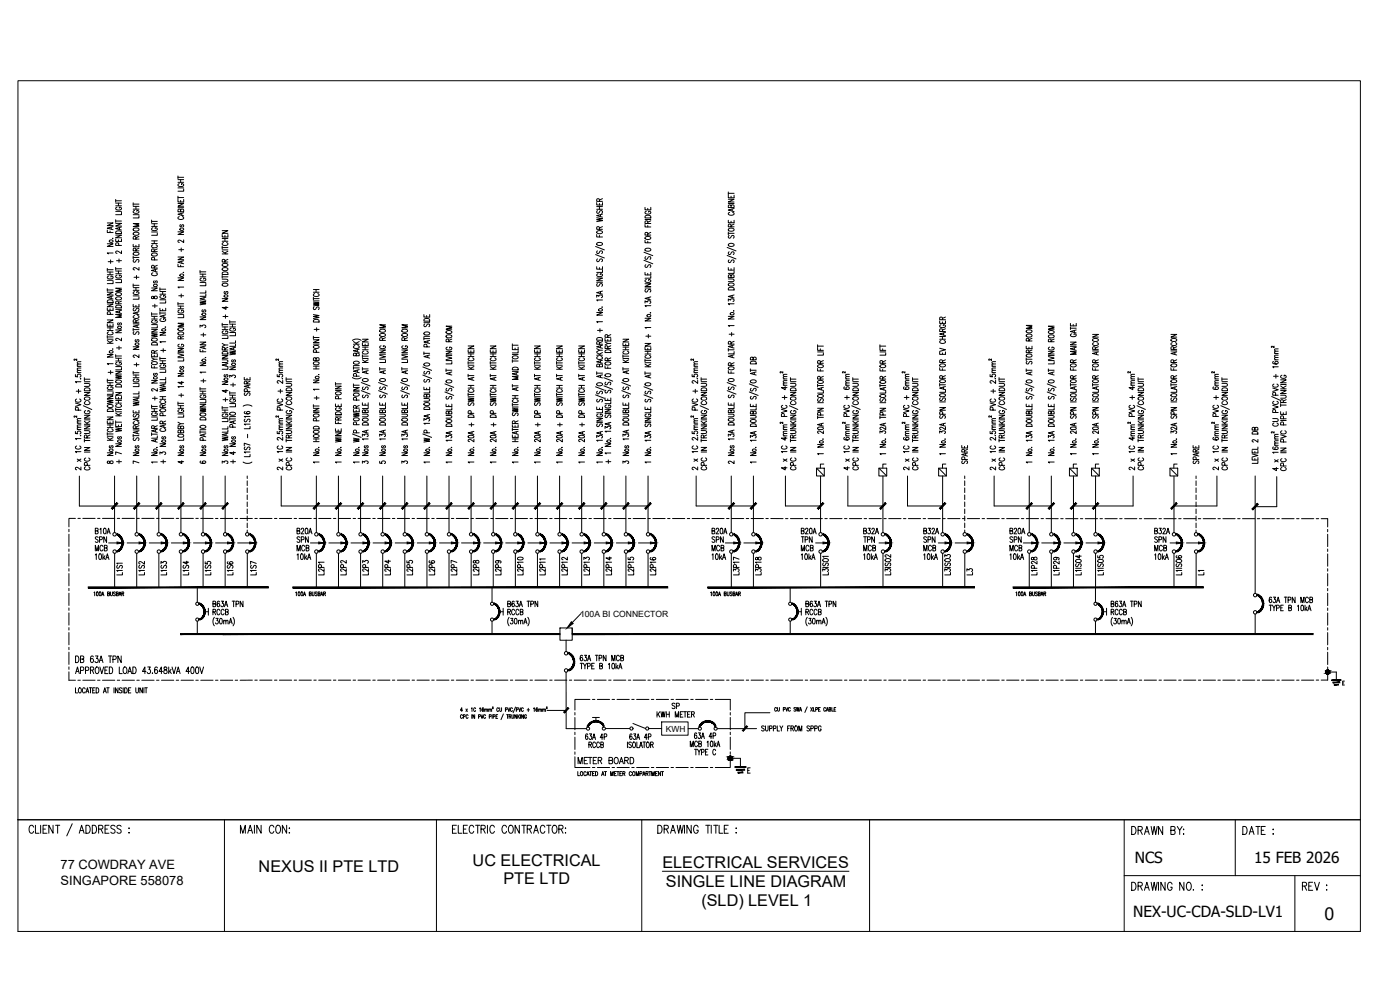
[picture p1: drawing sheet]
<svg xmlns="http://www.w3.org/2000/svg" width="420mm" height="297mm" viewBox="0 0 420 297" stroke-linecap="round" stroke-linejoin="round" font-family="sans-serif">
<defs><g id="words">
<text font-size="5.4" x="397.5" y="276">0</text>
<g font-size="4.9">
<text x="288.9" y="173.6">L3</text>
<text x="77.6" y="261.7">NEXUS II PTE LTD</text>
<text x="141.8" y="259.7">UC ELECTRICAL</text>
<text x="198.8" y="260.4">ELECTRICAL SERVICES</text>
<text x="151.1" y="265.4">PTE LTD</text>
<text x="199.9" y="266.1">SINGLE LINE DIAGRAM</text>
<text x="210.5" y="271.8">(SLD) LEVEL 1</text>
</g>
<g font-size="4.6">
<text x="340.6" y="258.8">NCS</text>
<text x="376.4" y="258.8">15 FEB 2026</text>
<text x="340.1" y="275.1">NEX-UC-CDA-SLD-LV1</text>
</g>
<text font-size="4.4" x="131.2" y="173.6" transform="rotate(-90 131.2 173.6)">L2P6</text>
<text font-size="4" x="358.4" y="173.6">L1</text>
<g font-size="3.9">
<text x="18.2" y="260.8">77 COWDRAY AVE</text>
<text x="18.2" y="265.5">SINGAPORE 558078</text>
</g>
<text font-size="2.6" x="174.1" y="185.1">100A BI CONNECTOR</text>
<text font-size="2.5" x="199.9" y="219.5">KWH</text>
</g></defs>
<!-- layer: E-SLD-FRAME -->
<g fill="none" stroke="#000" stroke-width=".3">
<path d="M20.7 158.8v.7M22.6 155.5h-1.9v2.6M23.4 155.5h.7M24.9 155.5h3.6M29.3 155.5h.7M30.8 155.5h3.6M35.2 155.5h.7M36.6 155.5h3.8M41.1 155.5h.7M42.6 155.5h3.6M47 155.5h.7M48.5 155.5h3.6"/>
<path d="M52.9 155.5h.7M54.3 155.5h3.7M58.8 155.5h.7M60.2 155.5l3.7 .1M64.7 155.6h.7M66.2 155.6h3.6M70.6 155.6h.7M72.1 155.6h3.6M76.5 155.6h.7M77.9 155.6h3.7M82.4 155.6h.7M83.8 155.6h3.7"/>
<path d="M88.3 155.6h.7M89.8 155.6h3.6M94.2 155.6h.7M95.6 155.6h3.7M100.1 155.6h.7M101.5 155.6h3.7M106 155.6h.7M107.4 155.6h3.7M111.9 155.6h.7M113.3 155.6h3.7M117.8 155.6h.7M119.2 155.6h3.7"/>
<path d="M123.7 155.6h.7M125.1 155.6h3.7M129.6 155.6h.7M131 155.6h3.7M135.5 155.6h.7M136.9 155.6h3.7M141.4 155.6h.7M142.8 155.6h3.7M147.3 155.6h.7M148.7 155.6h3.7M153.2 155.6h.7M154.6 155.6h3.7"/>
<path d="M159.1 155.6h.7M160.5 155.6h3.7M165 155.6h.7M166.4 155.6h3.7M170.9 155.6h.7M172.3 155.6h3.7M176.7 155.6h.8M178.2 155.6h3.7M182.7 155.6h.7M184.1 155.6h3.7M188.6 155.6h.7M190 155.6h3.7"/>
<path d="M194.4 155.6h.8M195.9 155.6h3.7M200.3 155.6h.8M201.8 155.6h3.7M206.3 155.6h.7M207.7 155.6h3.7M212.1 155.6h.8M213.6 155.6h3.7M218 155.6h.8M219.5 155.6h3.7M224 155.6h.7M225.4 155.6h3.7"/>
<path d="M229.9 155.6h.7M231.3 155.6h3.7M235.7 155.6h.8M237.2 155.6h3.7M241.6 155.6h.8M243.1 155.6h3.7M247.6 155.6h.7M249 155.6h3.7M253.4 155.6h.8M254.9 155.6h3.7M259.3 155.6h.8M260.8 155.6h3.7"/>
<path d="M265.2 155.6h.8M266.7 155.6h3.7M271.1 155.6h.8M272.6 155.6h3.7M277 155.6h.8M278.5 155.6h3.7M282.9 155.6h.8M284.4 155.6h3.7M288.8 155.6h.8M290.3 155.6h3.7M294.7 155.6h.8M296.2 155.6h3.7"/>
<path d="M300.6 155.6h.8M302.1 155.6h3.7M306.5 155.6h.8M308 155.6h3.7M312.4 155.6h.8M313.9 155.6h3.7M318.3 155.6h.8M319.8 155.6h3.7M324.2 155.6h.8M325.7 155.6h3.7M330.1 155.6h.8M331.6 155.6h3.7"/>
<path d="M336 155.6h.8M337.5 155.6h3.7M341.9 155.6h.8M343.4 155.6h3.7M347.8 155.6h.8M349.3 155.6h3.7M353.7 155.6h.8M355.2 155.6h3.7M359.6 155.6h.8M361.1 155.6h3.7M365.5 155.6h.8M367 155.6h3.7"/>
<path d="M371.4 155.6h.8M372.9 155.6h3.7M377.3 155.6h.8M378.8 155.6h3.7M383.2 155.6h.7M384.7 155.6h3.7M389.1 155.6h.8M390.6 155.6h3.7M395 155.6h.8M396.5 155.6h1.9v2.5M398.4 158.8v.8M20.7 160.3v3.7"/>
<path d="M20.7 164.7v.7M20.7 166.2v3.7M20.7 170.6v.8M20.7 172.1v3.7M20.7 176.5v.7M20.7 178v3.7M398.4 160.3v3.7M398.4 164.7v.8M398.4 166.2v3.7M398.4 170.6v.8M398.4 172.1v3.7M398.4 176.5v.8"/>
<path d="M398.4 178v3.7M20.7 182.4v.7M20.7 183.9v3.7M20.7 188.3v.7M20.7 189.8v3.7M20.7 194.2v.7M20.7 195.7v3.7M398.4 182.4v.8M398.4 183.9v3.7M398.4 188.3v.8M398.4 189.8v3.7M398.4 194.2v.8"/>
<path d="M398.4 195.7v3.7M20.7 204.1h1.9M20.7 200.1v.7M20.7 201.6v2.5M23.4 204.1h.7M24.9 204.1h3.6M29.3 204.1h.7M30.8 204.1h3.6M35.2 204.1h.7M36.6 204.1h3.8M41.1 204.1h.7M42.6 204.1h3.6"/>
<path d="M47 204.1h.7M48.5 204.1h3.6M52.9 204.1h.7M54.3 204.1h3.7M58.8 204.1h.7M60.2 204.1h3.7M64.7 204.1h.7M66.2 204.1h3.6M70.6 204.1h.7M75.7 204.1h-3.6M76.5 204.1h.7M77.9 204.1h3.7"/>
<path d="M82.4 204.1h.7M83.8 204.1h3.7M88.3 204.1h.7M89.8 204.1h3.6M94.2 204.1h.7M95.6 204.1h3.7M100.1 204.1h.7M101.5 204.1h3.7M106 204.1h.7M107.4 204.1h3.7M111.9 204.1h.7M113.3 204.1h3.7"/>
<path d="M117.8 204.1h.7M119.2 204.1h3.7M123.7 204.1h.7M125.1 204.1h3.7M129.6 204.1h.7M131 204.1h3.7M135.5 204.1h.7M136.9 204.1h3.7M141.4 204.1h.7M142.8 204.1h3.7M147.3 204.1h.7M148.7 204.1h3.7"/>
<path d="M153.2 204.1h.7M154.6 204.1h3.7M159.1 204.1h.7M160.5 204.1h3.7M165 204.1h.7M166.4 204.1h3.7M170.9 204.1h.7M172.3 204.1h3.7M172.5 213.8v.7M172.5 215.3v3.7M172.5 219.7v.7M176.7 204.1h.8"/>
<path d="M177 209.9h-4.5v3.1M177.8 209.9h.7M178.2 204.1h3.7M179.3 209.9h3.7M182.7 204.1h.7M183.7 209.9h.7M184.1 204.1h3.7M185.2 209.9h3.7M188.6 204.1h.7M189.6 209.9h.7M190 204.1h3.7M191.1 209.9h3.7"/>
<path d="M194.4 204.1h.8M195.5 209.9h.7M195.9 204.1h3.7M197 209.9h3.6M200.3 204.1h.8M201.4 209.9h.7M201.8 204.1h3.7M202.9 209.9h3.7M206.3 204.1h.7M207.3 209.9h.7M207.7 204.1h3.7M208.8 209.9h3.7"/>
<path d="M212.1 204.1h.8M213.2 209.9h.7M213.6 204.1h3.7M214.7 209.9h4.5v3.1M218 204.1h.8M219.2 213.8v.7M219.2 215.3v3.7M219.2 219.7v.7M219.5 204.1h3.7M224 204.1h.7M225.4 204.1h3.7M229.9 204.1h.7"/>
<path d="M231.3 204.1h3.7M235.7 204.1h.8M237.2 204.1h3.7M241.6 204.1h.8M243.1 204.1h3.7M247.6 204.1h.7M249 204.1h3.7M253.4 204.1h.8M254.9 204.1h3.7M259.3 204.1h.8M260.8 204.1h3.7M265.2 204.1h.8"/>
<path d="M266.7 204.1h3.7M271.1 204.1h.8M272.6 204.1h3.7M277 204.1h.8M278.5 204.1h3.7M282.9 204.1h.8M284.4 204.1h3.7M288.8 204.1h.8M290.3 204.1h3.7M294.7 204.1h.8M296.2 204.1h3.7M300.6 204.1h.8"/>
<path d="M302.1 204.1h3.7M306.5 204.1h.8M308 204.1h3.7M312.4 204.1h.8M313.9 204.1h3.7M318.3 204.1h.8M319.8 204.1h3.7M324.2 204.1h.8M325.7 204.1h3.7M330.1 204.1h.8M331.6 204.1h3.7M336 204.1h.8"/>
<path d="M337.5 204.1h3.7M341.9 204.1h.8M343.4 204.1h3.7M347.8 204.1h.8M349.3 204.1h3.7M353.7 204.1h.8M355.2 204.1h3.7M359.6 204.1h.8M361.1 204.1h3.7M365.5 204.1h.8M367 204.1h3.7M371.4 204.1h.8"/>
<path d="M372.9 204.1h3.7M377.3 204.1h.8M378.8 204.1h3.7M383.2 204.1h.7M384.7 204.1h3.7M389.1 204.1h.8M390.6 204.1h3.7M395 204.1h.8M398.4 201.6v2.5h-1.9M398.4 200.1v.8M172.5 227.1v3.2h4.5M172.5 221.2v3.7"/>
<path d="M172.5 225.6v.7M177.8 230.3h.7M179.3 230.3h3.7M183.7 230.3h.7M185.2 230.3h3.7M189.6 230.3h.7M191.1 230.3h3.7M195.5 230.3h.7M197 230.3h3.6M201.4 230.3h.7M202.9 230.3h3.7M207.3 230.3h.7"/>
<path d="M208.8 230.3h3.7M213.2 230.3h.7M219.2 227.1v3.2h-4.5M219.2 221.2v3.7M219.2 225.6v.7"/>
</g>
<!-- layer: E-SLD-LEGENDF -->
<g fill="none" stroke="#000" stroke-width=".3">
<path d="M61.4 183.5h1.1M62.5 182.5v2.1M149.9 183.5h1.1M151 182.5v2.1M239.3 183.5h1.2M240.5 182.5v2.1M330.9 183.5h1.2M332.1 182.5v2.1M177.8 215.3h2.1M178.8 215.3v1.1M398.4 201.6h2.7v2.5M219.2 227.5h3v2.7"/>
<circle cx="59.2" cy="181.2" r=".48"/>
<circle cx="59.2" cy="185.9" r=".48"/>
<circle cx="147.7" cy="181.2" r=".48"/>
<circle cx="147.7" cy="185.9" r=".48"/>
<circle cx="237.1" cy="181.2" r=".48"/>
<circle cx="237.2" cy="185.9" r=".48"/>
<circle cx="328.8" cy="181.2" r=".48"/>
<circle cx="328.8" cy="185.9" r=".48"/>
<circle cx="176.5" cy="218.6" r=".48"/>
<circle cx="181.2" cy="218.6" r=".48"/>
<circle cx="398.5" cy="201.6" r=".6"/>
<circle cx="219.2" cy="227.5" r=".65"/>
</g>
<g fill="#000" stroke="#000" stroke-width=".3">
<path d="M398.3 202.2h.2zM398.3 202.2h.3zM219 228.2h.3zM219.1 226.9h.2z"/>
<path d="M35.1 165.4h.6l-.4 .2zM35.1 165.4h.6l-.2-.3zM35.5 165.1h.5l-.3 .3zM35.5 165.1h.5l-.2-.2zM35.8 164.9l.6-.2-.4 .4zM36.1 164.5l-.3 .4 .6-.2zM36.1 164.5l.5-.2-.2 .4zM36.3 164.2l-.2 .3 .5-.2zM36.3 164.2l.5-.3-.2 .4zM36.5 163.8l-.2 .4 .5-.3zM36.5 163.8l.4-.4-.1 .5zM36.6 163.4l-.1 .4 .4-.4zM36.9 162.9v.5h-.3zM36.6 162.9v.5l.3-.5zM36.9 162.4v.5h-.3zM36.6 162.5v.4l.3-.5zM36.8 162l.1 .4-.3 .1zM36.5 162.1l.1 .4 .2-.5zM36.6 161.5l.2 .5-.3 .1zM36.3 161.7l.2 .4 .1-.6zM36.4 161.1l.2 .4-.3 .2zM36.1 161.3l.2 .4 .1-.6zM36 160.7l.4 .4-.3 .2zM36 160.7l-.2 .3 .3 .3zM35.7 160.5l.3 .2-.2 .3zM35.7 160.5l-.2 .2 .3 .3zM35.3 160.2l.4 .3-.2 .2zM35.3 160.2l-.2 .3 .4 .2z"/>
<path d="M41.8 165.4h.5l-.4 .2zM41.8 165.4h.5l-.2-.3zM42.1 165.1h.6l-.4 .3zM42.1 165.1h.6l-.3-.2zM42.4 164.9l.6-.2-.3 .4zM42.7 164.5l-.3 .4 .6-.2zM42.7 164.5l.5-.2-.2 .4zM43 164.2l-.3 .3 .5-.2zM43 164.2l.4-.3-.2 .4zM43.1 163.8l-.1 .4 .4-.3zM43.1 163.8l.4-.4-.1 .5zM43.2 163.4l-.1 .4 .4-.4zM43.6 162.9l-.1 .5h-.3zM43.3 162.9l-.1 .5 .4-.5zM43.5 162.4l.1 .5h-.3zM43.2 162.5l.1 .4 .2-.5zM43.4 162l.1 .4-.3 .1zM43.1 162.1l.1 .4 .2-.5zM43.2 161.5l.2 .5-.3 .1zM43 161.7l.1 .4 .1-.6zM43 161.1l.2 .4-.2 .2zM42.7 161.3l.3 .4v-.6zM42.7 160.7l.3 .4-.3 .2zM42.7 160.7l-.3 .3 .3 .3zM42.3 160.5l.4 .2-.3 .3zM42.3 160.5l-.2 .2 .3 .3zM41.9 160.2l.4 .3-.2 .2zM41.9 160.2l-.1 .3 .3 .2z"/>
<path d="M48.4 165.4h.5l-.4 .2zM48.4 165.4h.5l-.1-.3zM48.8 165.1h.5l-.4 .3zM48.8 165.1h.5l-.2-.2zM49.1 164.9l.5-.2-.3 .4zM49.4 164.5l-.3 .4 .5-.2zM49.4 164.5l.5-.2-.3 .4zM49.6 164.2l-.2 .3 .5-.2zM49.6 164.2l.4-.3-.1 .4zM49.7 163.8l-.1 .4 .4-.3zM49.7 163.8l.5-.4-.2 .5zM49.9 163.4l-.2 .4 .5-.4zM50.2 162.9v.5h-.3zM49.9 162.9v.5l.3-.5zM50.2 162.4v.5h-.3zM49.9 162.5v.4l.3-.5zM50 162l.2 .4-.3 .1zM49.7 162.1l.2 .4 .1-.5zM49.9 161.5l.1 .5-.3 .1zM49.6 161.7l.1 .4 .2-.6zM49.6 161.1l.3 .4-.3 .2zM49.4 161.3l.2 .4v-.6zM49.3 160.7l.3 .4-.2 .2zM49.3 160.7l-.2 .3 .3 .3zM48.9 160.5l.4 .2-.2 .3zM48.9 160.5l-.1 .2 .3 .3zM48.5 160.2l.4 .3-.1 .2zM48.5 160.2l-.1 .3 .4 .2z"/>
<path d="M55 165.4h.6l-.4 .2zM55 165.4h.6l-.2-.3zM55.4 165.1h.6l-.4 .3zM55.4 165.1h.6l-.3-.2zM55.7 164.9l.6-.2-.3 .4zM56 164.5l-.3 .4 .6-.2zM56 164.5l.5-.2-.2 .4zM56.2 164.2l-.2 .3 .5-.2zM56.2 164.2l.5-.3-.2 .4zM56.4 163.8l-.2 .4 .5-.3zM56.4 163.8l.4-.4-.1 .5zM56.5 163.4l-.1 .4 .4-.4zM56.8 162.9v.5h-.3zM56.5 162.9v.5l.3-.5zM56.8 162.4v.5h-.3zM56.5 162.5v.4l.3-.5zM56.7 162l.1 .4-.3 .1zM56.4 162.1l.1 .4 .2-.5zM56.5 161.5l.2 .5-.3 .1zM56.2 161.7l.2 .4 .1-.6zM56.2 161.1l.3 .4-.3 .2zM56 161.3l.2 .4v-.6zM56 160.7l.2 .4-.2 .2zM56 160.7l-.3 .3 .3 .3zM55.6 160.5l.4 .2-.3 .3zM55.6 160.5l-.2 .2 .3 .3zM55.2 160.2l.4 .3-.2 .2zM55.2 160.2l-.2 .3 .4 .2z"/>
<path d="M61.7 165.4h.5l-.4 .2zM61.7 165.4h.5l-.2-.3zM62 165.1h.6l-.4 .3zM62 165.1h.6l-.2-.2zM62.4 164.9l.5-.2-.3 .4zM62.6 164.5l-.2 .4 .5-.2zM62.6 164.5l.5-.2-.2 .4zM62.9 164.2l-.3 .3 .5-.2zM62.9 164.2l.4-.3-.2 .4zM63 163.8l-.1 .4 .4-.3zM63 163.8l.4-.4-.1 .5zM63.1 163.4l-.1 .4 .4-.4zM63.5 162.9l-.1 .5h-.3zM63.2 162.9l-.1 .5 .4-.5zM63.4 162.4l.1 .5h-.3zM63.1 162.5l.1 .4 .2-.5zM63.3 162l.1 .4-.3 .1zM63 162.1l.1 .4 .2-.5zM63.1 161.5l.2 .5-.3 .1zM62.9 161.7l.1 .4 .1-.6zM62.9 161.1l.2 .4-.2 .2zM62.6 161.3l.3 .4v-.6zM62.6 160.7l.3 .4-.3 .2zM62.6 160.7l-.2 .3 .2 .3zM62.2 160.5l.4 .2-.2 .3zM62.2 160.5l-.2 .2 .4 .3zM61.8 160.2l.4 .3-.2 .2zM61.8 160.2l-.1 .3 .3 .2z"/>
<path d="M68.3 165.4h.6l-.5 .2zM68.3 165.4h.6l-.2-.3zM68.7 165.1h.5l-.3 .3zM68.7 165.1h.5l-.2-.2zM69 164.9l.5-.2-.3 .4zM69.3 164.5l-.3 .4 .5-.2zM69.3 164.5l.5-.2-.3 .4zM69.5 164.2l-.2 .3 .5-.2zM69.5 164.2l.5-.3-.2 .4zM69.7 163.8l-.2 .4 .5-.3zM69.7 163.8l.4-.4-.1 .5zM69.8 163.4l-.1 .4 .4-.4zM70.1 162.9v.5h-.3zM69.8 162.9v.5l.3-.5zM70.1 162.4v.5h-.3zM69.8 162.5v.4l.3-.5zM70 162l.1 .4-.3 .1zM69.7 162.1l.1 .4 .2-.5zM69.8 161.5l.2 .5-.3 .1zM69.5 161.7l.2 .4 .1-.6zM69.5 161.1l.3 .4-.3 .2zM69.3 161.3l.2 .4v-.6zM69.2 160.7l.3 .4-.2 .2zM69.2 160.7l-.2 .3 .3 .3zM68.9 160.5l.3 .2-.2 .3zM68.9 160.5l-.2 .2 .3 .3zM68.4 160.2l.5 .3-.2 .2zM68.4 160.2l-.1 .3 .4 .2z"/>
<path d="M74.9 165.4h.6l-.4 .2zM74.9 165.4h.6l-.2-.3zM75.3 165.1h.5l-.3 .3zM75.3 165.1h.5l-.2-.2zM75.6 164.9l.6-.2-.4 .4zM75.9 164.5l-.3 .4 .6-.2zM75.9 164.5l.5-.2-.2 .4zM76.1 164.2l-.2 .3 .5-.2zM76.1 164.2l.5-.3-.2 .4zM76.3 163.8l-.2 .4 .5-.3zM76.3 163.8l.4-.4-.1 .5zM76.4 163.4l-.1 .4 .4-.4zM76.8 162.9l-.1 .5h-.3zM76.4 162.9v.5l.4-.5zM76.7 162.4l.1 .5h-.4zM76.4 162.5v.4l.3-.5zM76.6 162l.1 .4-.3 .1zM76.3 162.1l.1 .4 .2-.5zM76.4 161.5l.2 .5-.3 .1zM76.1 161.7l.2 .4 .1-.6zM76.2 161.1l.2 .4-.3 .2zM75.9 161.3l.2 .4 .1-.6zM75.8 160.7l.4 .4-.3 .2zM75.8 160.7l-.2 .3 .3 .3zM75.5 160.5l.3 .2-.2 .3zM75.5 160.5l-.2 .2 .3 .3zM75.1 160.2l.4 .3-.2 .2zM75.1 160.2l-.2 .3 .4 .2z"/>
<path d="M95.7 165.4h.5l-.4 .2zM95.7 165.4h.5l-.2-.3zM96 165.1h.6l-.4 .3zM96 165.1h.6l-.2-.2zM96.4 164.9l.5-.2-.3 .4zM96.7 164.5l-.3 .4 .5-.2zM96.7 164.5l.4-.2-.2 .4zM96.9 164.2l-.2 .3 .4-.2zM96.9 164.2l.4-.3-.2 .4zM97 163.8l-.1 .4 .4-.3zM97 163.8l.4-.4-.1 .5zM97.1 163.4l-.1 .4 .4-.4zM97.5 162.9l-.1 .5h-.3zM97.2 162.9l-.1 .5 .4-.5zM97.4 162.4l.1 .5h-.3zM97.1 162.5l.1 .4 .2-.5zM97.3 162l.1 .4-.3 .1zM97 162.1l.1 .4 .2-.5zM97.1 161.5l.2 .5-.3 .1zM96.9 161.7l.1 .4 .1-.6zM96.9 161.1l.2 .4-.2 .2zM96.7 161.3l.2 .4v-.6zM96.6 160.7l.3 .4-.2 .2zM96.6 160.7l-.2 .3 .3 .3zM96.2 160.5l.4 .2-.2 .3zM96.2 160.5l-.2 .2 .4 .3zM95.8 160.2l.4 .3-.2 .2zM95.8 160.2l-.1 .3 .3 .2z"/>
<path d="M102.3 165.4h.6l-.4 .2zM102.3 165.4h.6l-.2-.3zM102.7 165.1h.5l-.3 .3zM102.7 165.1h.5l-.2-.2zM103 164.9l.5-.2-.3 .4zM103.3 164.5l-.3 .4 .5-.2zM103.3 164.5l.5-.2-.3 .4zM103.5 164.2l-.2 .3 .5-.2zM103.5 164.2l.5-.3-.2 .4zM103.7 163.8l-.2 .4 .5-.3zM103.7 163.8l.4-.4-.1 .5zM103.8 163.4l-.1 .4 .4-.4zM104.1 162.9v.5h-.3zM103.8 162.9v.5l.3-.5zM104.1 162.4v.5h-.3zM103.8 162.5v.4l.3-.5zM104 162l.1 .4-.3 .1zM103.7 162.1l.1 .4 .2-.5zM103.8 161.5l.2 .5-.3 .1zM103.5 161.7l.2 .4 .1-.6zM103.5 161.1l.3 .4-.3 .2zM103.3 161.3l.2 .4v-.6zM103.2 160.7l.3 .4-.2 .2zM103.2 160.7l-.2 .3 .3 .3zM102.9 160.5l.3 .2-.2 .3zM102.9 160.5l-.2 .2 .3 .3zM102.5 160.2l.4 .3-.2 .2zM102.5 160.2l-.2 .3 .4 .2z"/>
<path d="M109 165.4h.5l-.4 .2zM109 165.4h.5l-.2-.3zM109.3 165.1h.6l-.4 .3zM109.3 165.1h.6l-.3-.2zM109.6 164.9l.6-.2-.3 .4zM109.9 164.5l-.3 .4 .6-.2zM109.9 164.5l.5-.2-.2 .4zM110.1 164.2l-.2 .3 .5-.2zM110.1 164.2l.5-.3-.2 .4zM110.3 163.8l-.2 .4 .5-.3zM110.3 163.8l.4-.4-.1 .5zM110.4 163.4l-.1 .4 .4-.4zM110.8 162.9l-.1 .5h-.3zM110.4 162.9v.5l.4-.5zM110.7 162.4l.1 .5h-.4zM110.4 162.5v.4l.3-.5zM110.6 162l.1 .4-.3 .1zM110.3 162.1l.1 .4 .2-.5zM110.4 161.5l.2 .5-.3 .1zM110.1 161.7l.2 .4 .1-.6zM110.2 161.1l.2 .4-.3 .2zM109.9 161.3l.2 .4 .1-.6zM109.9 160.7l.3 .4-.3 .2zM109.9 160.7l-.3 .3 .3 .3zM109.5 160.5l.4 .2-.3 .3zM109.5 160.5l-.2 .2 .3 .3zM109.1 160.2l.4 .3-.2 .2zM109.1 160.2l-.1 .3 .3 .2z"/>
<path d="M115.6 165.4h.5l-.4 .2zM115.6 165.4h.5l-.1-.3zM116 165.1h.5l-.4 .3zM116 165.1h.5l-.2-.2zM116.3 164.9l.5-.2-.3 .4zM116.6 164.5l-.3 .4 .5-.2zM116.6 164.5l.5-.2-.3 .4zM116.8 164.2l-.2 .3 .5-.2zM116.8 164.2l.4-.3-.1 .4zM117 163.8l-.2 .4 .4-.3zM117 163.8l.4-.4-.2 .5zM117 163.4v.4l.4-.4zM117.4 162.9v.5h-.4zM117.1 162.9l-.1 .5 .4-.5zM117.4 162.4v.5h-.3zM117 162.5l.1 .4 .3-.5zM117.2 162l.2 .4-.4 .1zM117 162.1v.4l.2-.5zM117.1 161.5l.1 .5-.2 .1zM116.8 161.7l.2 .4 .1-.6zM116.8 161.1l.3 .4-.3 .2zM116.6 161.3l.2 .4v-.6zM116.5 160.7l.3 .4-.2 .2zM116.5 160.7l-.2 .3 .3 .3zM116.1 160.5l.4 .2-.2 .3zM116.1 160.5l-.1 .2 .3 .3zM115.7 160.2l.4 .3-.1 .2zM115.7 160.2l-.1 .3 .4 .2z"/>
<path d="M122.2 165.4h.6l-.4 .2zM122.2 165.4h.6l-.2-.3zM122.6 165.1h.5l-.3 .3zM122.6 165.1h.5l-.2-.2zM122.9 164.9l.6-.2-.4 .4zM123.2 164.5l-.3 .4 .6-.2zM123.2 164.5l.5-.2-.2 .4zM123.4 164.2l-.2 .3 .5-.2zM123.4 164.2l.5-.3-.2 .4zM123.6 163.8l-.2 .4 .5-.3zM123.6 163.8l.4-.4-.1 .5zM123.7 163.4l-.1 .4 .4-.4zM124 162.9v.5h-.3zM123.7 162.9v.5l.3-.5zM124 162.4v.5h-.3zM123.7 162.5v.4l.3-.5zM123.9 162l.1 .4-.3 .1zM123.6 162.1l.1 .4 .2-.5zM123.7 161.5l.2 .5-.3 .1zM123.4 161.7l.2 .4 .1-.6zM123.5 161.1l.2 .4-.3 .2zM123.2 161.3l.2 .4 .1-.6zM123.1 160.7l.4 .4-.3 .2zM123.1 160.7l-.2 .3 .3 .3zM122.8 160.5l.3 .2-.2 .3zM122.8 160.5l-.2 .2 .3 .3zM122.4 160.2l.4 .3-.2 .2zM122.4 160.2l-.2 .3 .4 .2z"/>
<path d="M128.8 165.4h.6l-.4 .2zM128.8 165.4h.6l-.2-.3zM129.2 165.1h.6l-.4 .3zM129.2 165.1h.6l-.3-.2zM129.5 164.9l.6-.2-.3 .4zM129.8 164.5l-.3 .4 .6-.2zM129.8 164.5l.5-.2-.2 .4zM130.1 164.2l-.3 .3 .5-.2zM130.1 164.2l.4-.3-.2 .4zM130.2 163.8l-.1 .4 .4-.3zM130.2 163.8l.4-.4-.1 .5zM130.3 163.4l-.1 .4 .4-.4zM130.7 162.9l-.1 .5h-.3zM130.4 162.9l-.1 .5 .4-.5zM130.6 162.4l.1 .5h-.3zM130.3 162.5l.1 .4 .2-.5zM130.5 162l.1 .4-.3 .1zM130.2 162.1l.1 .4 .2-.5zM130.3 161.5l.2 .5-.3 .1zM130.1 161.7l.1 .4 .1-.6zM130.1 161.1l.2 .4-.2 .2zM129.8 161.3l.3 .4v-.6zM129.8 160.7l.3 .4-.3 .2zM129.8 160.7l-.3 .3 .3 .3zM129.4 160.5l.4 .2-.3 .3zM129.4 160.5l-.2 .2 .3 .3zM129 160.2l.4 .3-.2 .2zM129 160.2l-.2 .3 .4 .2z"/>
<path d="M135.5 165.4h.5l-.4 .2zM135.5 165.4h.5l-.1-.3zM135.9 165.1h.5l-.4 .3zM135.9 165.1h.5l-.2-.2zM136.2 164.9l.5-.2-.3 .4zM136.5 164.5l-.3 .4 .5-.2zM136.5 164.5l.5-.2-.3 .4zM136.7 164.2l-.2 .3 .5-.2zM136.7 164.2l.4-.3-.1 .4zM136.8 163.8l-.1 .4 .4-.3zM136.8 163.8l.5-.4-.2 .5zM137 163.4l-.2 .4 .5-.4zM137.3 162.9v.5h-.3zM137 162.9v.5l.3-.5zM137.3 162.4v.5h-.3zM137 162.5v.4l.3-.5zM137.1 162l.2 .4-.3 .1zM136.8 162.1l.2 .4 .1-.5zM137 161.5l.1 .5-.3 .1zM136.7 161.7l.1 .4 .2-.6zM136.7 161.1l.3 .4-.3 .2zM136.5 161.3l.2 .4v-.6zM136.4 160.7l.3 .4-.2 .2zM136.4 160.7l-.2 .3 .3 .3zM136 160.5l.4 .2-.2 .3zM136 160.5l-.1 .2 .3 .3zM135.6 160.2l.4 .3-.1 .2zM135.6 160.2l-.1 .3 .4 .2z"/>
<path d="M142.1 165.4h.6l-.4 .2zM142.1 165.4h.6l-.2-.3zM142.5 165.1h.6l-.4 .3zM142.5 165.1h.6l-.3-.2zM142.8 164.9l.5-.2-.2 .4zM143.1 164.5l-.3 .4 .5-.2zM143.1 164.5l.5-.2-.3 .4zM143.3 164.2l-.2 .3 .5-.2zM143.3 164.2l.5-.3-.2 .4zM143.5 163.8l-.2 .4 .5-.3zM143.5 163.8l.4-.4-.1 .5zM143.6 163.4l-.1 .4 .4-.4zM143.9 162.9v.5h-.3zM143.6 162.9v.5l.3-.5zM143.9 162.4v.5h-.3zM143.6 162.5v.4l.3-.5zM143.8 162l.1 .4-.3 .1zM143.5 162.1l.1 .4 .2-.5zM143.6 161.5l.2 .5-.3 .1zM143.3 161.7l.2 .4 .1-.6zM143.3 161.1l.3 .4-.3 .2zM143.1 161.3l.2 .4v-.6zM143 160.7l.3 .4-.2 .2zM143 160.7l-.2 .3 .3 .3zM142.7 160.5l.3 .2-.2 .3zM142.7 160.5l-.2 .2 .3 .3zM142.3 160.2l.4 .3-.2 .2zM142.3 160.2l-.2 .3 .4 .2z"/>
<path d="M148.8 165.4h.5l-.4 .2zM148.8 165.4h.5l-.2-.3zM149.1 165.1h.6l-.4 .3zM149.1 165.1h.6l-.2-.2zM149.5 164.9l.5-.2-.3 .4zM149.7 164.5l-.2 .4 .5-.2zM149.7 164.5l.5-.2-.2 .4zM150 164.2l-.3 .3 .5-.2zM150 164.2l.4-.3-.2 .4zM150.1 163.8l-.1 .4 .4-.3zM150.1 163.8l.4-.4-.1 .5zM150.2 163.4l-.1 .4 .4-.4zM150.6 162.9l-.1 .5h-.3zM150.3 162.9l-.1 .5 .4-.5zM150.5 162.4l.1 .5h-.3zM150.2 162.5l.1 .4 .2-.5zM150.4 162l.1 .4-.3 .1zM150.1 162.1l.1 .4 .2-.5zM150.2 161.5l.2 .5-.3 .1zM150 161.7l.1 .4 .1-.6zM150 161.1l.2 .4-.2 .2zM149.7 161.3l.3 .4v-.6zM149.7 160.7l.3 .4-.3 .2zM149.7 160.7l-.2 .3 .2 .3zM149.3 160.5l.4 .2-.2 .3zM149.3 160.5l-.2 .2 .4 .3zM148.9 160.2l.4 .3-.2 .2zM148.9 160.2l-.1 .3 .3 .2z"/>
<path d="M155.4 165.4h.5l-.4 .2zM155.4 165.4h.5l-.1-.3zM155.8 165.1h.5l-.4 .3zM155.8 165.1h.5l-.2-.2zM156.1 164.9l.5-.2-.3 .4zM156.4 164.5l-.3 .4 .5-.2zM156.4 164.5l.5-.2-.3 .4zM156.6 164.2l-.2 .3 .5-.2zM156.6 164.2l.5-.3-.2 .4zM156.8 163.8l-.2 .4 .5-.3zM156.8 163.8l.4-.4-.1 .5zM156.9 163.4l-.1 .4 .4-.4zM157.2 162.9v.5h-.3zM156.9 162.9v.5l.3-.5zM157.2 162.4v.5h-.3zM156.9 162.5v.4l.3-.5zM157.1 162l.1 .4-.3 .1zM156.8 162.1l.1 .4 .2-.5zM156.9 161.5l.2 .5-.3 .1zM156.6 161.7l.2 .4 .1-.6zM156.6 161.1l.3 .4-.3 .2zM156.4 161.3l.2 .4v-.6zM156.3 160.7l.3 .4-.2 .2zM156.3 160.7l-.2 .3 .3 .3zM155.9 160.5l.4 .2-.2 .3zM155.9 160.5l-.1 .2 .3 .3zM155.5 160.2l.4 .3-.1 .2zM155.5 160.2l-.1 .3 .4 .2z"/>
<path d="M162 165.4h.6l-.4 .2zM162 165.4h.6l-.2-.3zM162.4 165.1h.5l-.3 .3zM162.4 165.1h.5l-.2-.2zM162.7 164.9l.6-.2-.4 .4zM163 164.5l-.3 .4 .6-.2zM163 164.5l.5-.2-.2 .4zM163.2 164.2l-.2 .3 .5-.2zM163.2 164.2l.5-.3-.2 .4zM163.4 163.8l-.2 .4 .5-.3zM163.4 163.8l.4-.4-.1 .5zM163.5 163.4l-.1 .4 .4-.4zM163.8 162.9v.5h-.3zM163.5 162.9v.5l.3-.5zM163.8 162.4v.5h-.3zM163.5 162.5v.4l.3-.5zM163.7 162l.1 .4-.3 .1zM163.4 162.1l.1 .4 .2-.5zM163.5 161.5l.2 .5-.3 .1zM163.2 161.7l.2 .4 .1-.6zM163.3 161.1l.2 .4-.3 .2zM163 161.3l.2 .4 .1-.6zM162.9 160.7l.4 .4-.3 .2zM162.9 160.7l-.2 .3 .3 .3zM162.6 160.5l.3 .2-.2 .3zM162.6 160.5l-.2 .2 .3 .3zM162.2 160.2l.4 .3-.2 .2zM162.2 160.2l-.2 .3 .4 .2z"/>
<path d="M168.7 165.4h.5l-.4 .2zM168.7 165.4h.5l-.2-.3zM169 165.1h.6l-.4 .3zM169 165.1h.6l-.2-.2zM169.4 164.9l.5-.2-.3 .4zM169.6 164.5l-.2 .4 .5-.2zM169.6 164.5l.5-.2-.2 .4zM169.9 164.2l-.3 .3 .5-.2zM169.9 164.2l.4-.3-.2 .4zM170 163.8l-.1 .4 .4-.3zM170 163.8l.4-.4-.1 .5zM170.1 163.4l-.1 .4 .4-.4zM170.5 162.9l-.1 .5h-.3zM170.2 162.9l-.1 .5 .4-.5zM170.4 162.4l.1 .5h-.3zM170.1 162.5l.1 .4 .2-.5zM170.3 162l.1 .4-.3 .1zM170 162.1l.1 .4 .2-.5zM170.1 161.5l.2 .5-.3 .1zM169.9 161.7l.1 .4 .1-.6zM169.9 161.1l.2 .4-.2 .2zM169.6 161.3l.3 .4v-.6zM169.6 160.7l.3 .4-.3 .2zM169.6 160.7l-.2 .3 .2 .3zM169.2 160.5l.4 .2-.2 .3zM169.2 160.5l-.2 .2 .4 .3zM168.8 160.2l.4 .3-.2 .2zM168.8 160.2l-.1 .3 .3 .2z"/>
<path d="M175.3 165.4h.6l-.4 .2zM175.3 165.4h.6l-.2-.3zM175.7 165.1h.5l-.3 .3zM175.7 165.1h.5l-.2-.2zM176 164.9l.5-.2-.3 .4zM176.3 164.5l-.3 .4 .5-.2zM176.3 164.5l.5-.2-.3 .4zM176.5 164.2l-.2 .3 .5-.2zM176.5 164.2l.5-.3-.2 .4zM176.7 163.8l-.2 .4 .5-.3zM176.7 163.8l.4-.4-.1 .5zM176.8 163.4l-.1 .4 .4-.4zM177.1 162.9v.5h-.3zM176.8 162.9v.5l.3-.5zM177.1 162.4v.5h-.3zM176.8 162.5v.4l.3-.5zM177 162l.1 .4-.3 .1zM176.7 162.1l.1 .4 .2-.5zM176.8 161.5l.2 .5-.3 .1zM176.5 161.7l.2 .4 .1-.6zM176.5 161.1l.3 .4-.3 .2zM176.3 161.3l.2 .4v-.6zM176.2 160.7l.3 .4-.2 .2zM176.2 160.7l-.2 .3 .3 .3zM175.9 160.5l.3 .2-.2 .3zM175.9 160.5l-.2 .2 .3 .3zM175.5 160.2l.4 .3-.2 .2zM175.5 160.2l-.2 .3 .4 .2z"/>
<path d="M182 165.4h.5l-.4 .2zM182 165.4h.5l-.2-.3zM182.3 165.1h.6l-.4 .3zM182.3 165.1h.6l-.3-.2zM182.6 164.9l.6-.2-.3 .4zM182.9 164.5l-.3 .4 .6-.2zM182.9 164.5l.5-.2-.2 .4zM183.1 164.2l-.2 .3 .5-.2zM183.1 164.2l.5-.3-.2 .4zM183.3 163.8l-.2 .4 .5-.3zM183.3 163.8l.4-.4-.1 .5zM183.4 163.4l-.1 .4 .4-.4zM183.8 162.9l-.1 .5h-.3zM183.4 162.9v.5l.4-.5zM183.7 162.4l.1 .5h-.4zM183.4 162.5v.4l.3-.5zM183.6 162l.1 .4-.3 .1zM183.3 162.1l.1 .4 .2-.5zM183.4 161.5l.2 .5-.3 .1zM183.1 161.7l.2 .4 .1-.6zM183.2 161.1l.2 .4-.3 .2zM182.9 161.3l.2 .4 .1-.6zM182.9 160.7l.3 .4-.3 .2zM182.9 160.7l-.3 .3 .3 .3zM182.5 160.5l.4 .2-.3 .3zM182.5 160.5l-.2 .2 .3 .3zM182.1 160.2l.4 .3-.2 .2zM182.1 160.2l-.2 .3 .4 .2z"/>
<path d="M188.6 165.4h.5l-.4 .2zM188.6 165.4h.5l-.2-.3zM188.9 165.1h.6l-.4 .3zM188.9 165.1h.6l-.2-.2zM189.3 164.9l.5-.2-.3 .4zM189.6 164.5l-.3 .4 .5-.2zM189.6 164.5l.5-.2-.3 .4zM189.8 164.2l-.2 .3 .5-.2zM189.8 164.2l.4-.3-.1 .4zM189.9 163.8l-.1 .4 .4-.3zM189.9 163.8l.5-.4-.2 .5zM190 163.4l-.1 .4 .5-.4zM190.4 162.9v.5h-.4zM190.1 162.9l-.1 .5 .4-.5zM190.4 162.4v.5h-.3zM190 162.5l.1 .4 .3-.5zM190.2 162l.2 .4-.4 .1zM189.9 162.1l.1 .4 .2-.5zM190.1 161.5l.1 .5-.3 .1zM189.8 161.7l.1 .4 .2-.6zM189.8 161.1l.3 .4-.3 .2zM189.6 161.3l.2 .4v-.6zM189.5 160.7l.3 .4-.2 .2zM189.5 160.7l-.2 .3 .3 .3zM189.1 160.5l.4 .2-.2 .3zM189.1 160.5l-.2 .2 .4 .3zM188.7 160.2l.4 .3-.2 .2zM188.7 160.2l-.1 .3 .3 .2z"/>
<path d="M195.2 165.4h.6l-.4 .2zM195.2 165.4h.6l-.2-.3zM195.6 165.1h.5l-.3 .3zM195.6 165.1h.5l-.2-.2zM195.9 164.9l.5-.2-.3 .4zM196.2 164.5l-.3 .4 .5-.2zM196.2 164.5l.5-.2-.3 .4zM196.4 164.2l-.2 .3 .5-.2zM196.4 164.2l.5-.3-.2 .4zM196.6 163.8l-.2 .4 .5-.3zM196.6 163.8l.4-.4-.1 .5zM196.7 163.4l-.1 .4 .4-.4zM197 162.9v.5h-.3zM196.7 162.9v.5l.3-.5zM197 162.4v.5h-.3zM196.7 162.5v.4l.3-.5zM196.9 162l.1 .4-.3 .1zM196.6 162.1l.1 .4 .2-.5zM196.7 161.5l.2 .5-.3 .1zM196.4 161.7l.2 .4 .1-.6zM196.4 161.1l.3 .4-.3 .2zM196.2 161.3l.2 .4v-.6zM196.1 160.7l.3 .4-.2 .2zM196.1 160.7l-.2 .3 .3 .3zM195.8 160.5l.3 .2-.2 .3zM195.8 160.5l-.2 .2 .3 .3zM195.4 160.2l.4 .3-.2 .2zM195.4 160.2l-.2 .3 .4 .2z"/>
<path d="M220.2 165.4h.6l-.4 .2zM220.2 165.4h.6l-.2-.3zM220.6 165.1h.5l-.3 .3zM220.6 165.1h.5l-.2-.2zM220.9 164.9l.5-.2-.3 .4zM221.2 164.5l-.3 .4 .5-.2zM221.2 164.5l.5-.2-.3 .4zM221.4 164.2l-.2 .3 .5-.2zM221.4 164.2l.5-.3-.2 .4zM221.6 163.8l-.2 .4 .5-.3zM221.6 163.8l.4-.4-.1 .5zM221.7 163.4l-.1 .4 .4-.4zM222 162.9v.5h-.3zM221.7 162.9v.5l.3-.5zM222 162.4v.5h-.3zM221.7 162.5v.4l.3-.5zM221.9 162l.1 .4-.3 .1zM221.6 162.1l.1 .4 .2-.5zM221.7 161.5l.2 .5-.3 .1zM221.4 161.7l.2 .4 .1-.6zM221.4 161.1l.3 .4-.3 .2zM221.2 161.3l.2 .4v-.6zM221.1 160.7l.3 .4-.2 .2zM221.1 160.7l-.2 .3 .3 .3zM220.8 160.5l.3 .2-.2 .3zM220.8 160.5l-.2 .2 .3 .3zM220.4 160.2l.4 .3-.2 .2zM220.4 160.2l-.2 .3 .4 .2z"/>
<path d="M226.9 165.4h.5l-.4 .2zM226.9 165.4h.5l-.2-.3zM227.2 165.1h.6l-.4 .3zM227.2 165.1h.6l-.3-.2zM227.5 164.9l.6-.2-.3 .4zM227.8 164.5l-.3 .4 .6-.2zM227.8 164.5l.5-.2-.2 .4zM228 164.2l-.2 .3 .5-.2zM228 164.2l.5-.3-.2 .4zM228.2 163.8l-.2 .4 .5-.3zM228.2 163.8l.4-.4-.1 .5zM228.3 163.4l-.1 .4 .4-.4zM228.6 162.9v.5h-.3zM228.3 162.9v.5l.3-.5zM228.6 162.4v.5h-.3zM228.3 162.5v.4l.3-.5zM228.5 162l.1 .4-.3 .1zM228.2 162.1l.1 .4 .2-.5zM228.3 161.5l.2 .5-.3 .1zM228 161.7l.2 .4 .1-.6zM228.1 161.1l.2 .4-.3 .2zM227.8 161.3l.2 .4 .1-.6zM227.8 160.7l.3 .4-.3 .2zM227.8 160.7l-.3 .3 .3 .3zM227.4 160.5l.4 .2-.3 .3zM227.4 160.5l-.2 .2 .3 .3zM227 160.2l.4 .3-.2 .2zM227 160.2l-.1 .3 .3 .2z"/>
<path d="M247 165.4h.6l-.5 .2zM247 165.4h.6l-.2-.3zM247.4 165.1h.5l-.3 .3zM247.4 165.1h.5l-.2-.2zM247.7 164.9l.5-.2-.3 .4zM248 164.5l-.3 .4 .5-.2zM248 164.5l.5-.2-.3 .4zM248.2 164.2l-.2 .3 .5-.2zM248.2 164.2l.5-.3-.2 .4zM248.4 163.8l-.2 .4 .5-.3zM248.4 163.8l.4-.4-.1 .5zM248.5 163.4l-.1 .4 .4-.4zM248.8 162.9v.5h-.3zM248.5 162.9v.5l.3-.5zM248.8 162.4v.5h-.3zM248.5 162.5v.4l.3-.5zM248.7 162l.1 .4-.3 .1zM248.4 162.1l.1 .4 .2-.5zM248.5 161.5l.2 .5-.3 .1zM248.2 161.7l.2 .4 .1-.6zM248.2 161.1l.3 .4-.3 .2zM248 161.3l.2 .4v-.6zM247.9 160.7l.3 .4-.2 .2zM247.9 160.7l-.2 .3 .3 .3zM247.6 160.5l.3 .2-.2 .3zM247.6 160.5l-.2 .2 .3 .3zM247.1 160.2l.5 .3-.2 .2zM247.1 160.2l-.1 .3 .4 .2z"/>
<path d="M265.7 165.4h.6l-.4 .2zM265.7 165.4h.6l-.2-.3zM266.1 165.1h.5l-.3 .3zM266.1 165.1h.5l-.2-.2zM266.4 164.9l.5-.2-.3 .4zM266.7 164.5l-.3 .4 .5-.2zM266.7 164.5l.5-.2-.3 .4zM266.9 164.2l-.2 .3 .5-.2zM266.9 164.2l.5-.3-.2 .4zM267.1 163.8l-.2 .4 .5-.3zM267.1 163.8l.4-.4-.1 .5zM267.2 163.4l-.1 .4 .4-.4zM267.5 162.9v.5h-.3zM267.2 162.9v.5l.3-.5zM267.5 162.4v.5h-.3zM267.2 162.5v.4l.3-.5zM267.4 162l.1 .4-.3 .1zM267.1 162.1l.1 .4 .2-.5zM267.2 161.5l.2 .5-.3 .1zM266.9 161.7l.2 .4 .1-.6zM266.9 161.1l.3 .4-.3 .2zM266.7 161.3l.2 .4v-.6zM266.6 160.7l.3 .4-.2 .2zM266.6 160.7l-.2 .3 .3 .3zM266.3 160.5l.3 .2-.2 .3zM266.3 160.5l-.2 .2 .3 .3zM265.9 160.2l.4 .3-.2 .2zM265.9 160.2l-.2 .3 .4 .2z"/>
<path d="M283.6 165.4h.6l-.4 .2zM283.6 165.4h.6l-.2-.3zM284 165.1h.6l-.4 .3zM284 165.1h.6l-.3-.2zM284.3 164.9l.6-.2-.3 .4zM284.6 164.5l-.3 .4 .6-.2zM284.6 164.5l.5-.2-.2 .4zM284.8 164.2l-.2 .3 .5-.2zM284.8 164.2l.5-.3-.2 .4zM285 163.8l-.2 .4 .5-.3zM285 163.8l.4-.4-.1 .5zM285.1 163.4l-.1 .4 .4-.4zM285.4 162.9v.5h-.3zM285.1 162.9v.5l.3-.5zM285.4 162.4v.5h-.3zM285.1 162.5v.4l.3-.5zM285.3 162l.1 .4-.3 .1zM285 162.1l.1 .4 .2-.5zM285.1 161.5l.2 .5-.3 .1zM284.8 161.7l.2 .4 .1-.6zM284.9 161.1l.2 .4-.3 .2zM284.6 161.3l.2 .4 .1-.6zM284.6 160.7l.3 .4-.3 .2zM284.6 160.7l-.3 .3 .3 .3zM284.2 160.5l.4 .2-.3 .3zM284.2 160.5l-.2 .2 .3 .3zM283.8 160.2l.4 .3-.2 .2zM283.8 160.2l-.2 .3 .4 .2z"/>
<path d="M290.3 165.4h.5l-.4 .2zM290.3 165.4h.5l-.2-.3zM290.6 165.1h.6l-.4 .3zM290.6 165.1h.6l-.2-.2zM291 164.9l.5-.2-.3 .4zM291.2 164.5l-.2 .4 .5-.2zM291.2 164.5l.5-.2-.2 .4zM291.5 164.2l-.3 .3 .5-.2zM291.5 164.2l.4-.3-.2 .4zM291.6 163.8l-.1 .4 .4-.3zM291.6 163.8l.4-.4-.1 .5zM291.7 163.4l-.1 .4 .4-.4zM292.1 162.9l-.1 .5h-.3zM291.8 162.9l-.1 .5 .4-.5zM292 162.4l.1 .5h-.3zM291.7 162.5l.1 .4 .2-.5zM291.9 162l.1 .4-.3 .1zM291.6 162.1l.1 .4 .2-.5zM291.7 161.5l.2 .5-.3 .1zM291.5 161.7l.1 .4 .1-.6zM291.5 161.1l.2 .4-.2 .2zM291.2 161.3l.3 .4v-.6zM291.2 160.7l.3 .4-.3 .2zM291.2 160.7l-.2 .3 .2 .3zM290.8 160.5l.4 .2-.2 .3zM290.8 160.5l-.2 .2 .4 .3zM290.4 160.2l.4 .3-.2 .2zM290.4 160.2l-.1 .3 .3 .2z"/>
<path d="M309.6 165.4h.6l-.4 .2zM309.6 165.4h.6l-.2-.3zM310 165.1h.5l-.3 .3zM310 165.1h.5l-.2-.2zM310.3 164.9l.5-.2-.3 .4zM310.6 164.5l-.3 .4 .5-.2zM310.6 164.5l.5-.2-.3 .4zM310.8 164.2l-.2 .3 .5-.2zM310.8 164.2l.5-.3-.2 .4zM311 163.8l-.2 .4 .5-.3zM311 163.8l.4-.4-.1 .5zM311.1 163.4l-.1 .4 .4-.4zM311.4 162.9v.5h-.3zM311.1 162.9v.5l.3-.5zM311.4 162.4v.5h-.3zM311.1 162.5v.4l.3-.5zM311.3 162l.1 .4-.3 .1zM311 162.1l.1 .4 .2-.5zM311.1 161.5l.2 .5-.3 .1zM310.8 161.7l.2 .4 .1-.6zM310.8 161.1l.3 .4-.3 .2zM310.6 161.3l.2 .4v-.6zM310.5 160.7l.3 .4-.2 .2zM310.5 160.7l-.2 .3 .3 .3zM310.2 160.5l.3 .2-.2 .3zM310.2 160.5l-.2 .2 .3 .3zM309.8 160.2l.4 .3-.2 .2zM309.8 160.2l-.2 .3 .4 .2z"/>
<path d="M316.3 165.4h.5l-.4 .2zM316.3 165.4h.5l-.2-.3zM316.6 165.1h.6l-.4 .3zM316.6 165.1h.6l-.2-.2zM317 164.9l.5-.2-.3 .4zM317.2 164.5l-.2 .4 .5-.2zM317.2 164.5l.5-.2-.2 .4zM317.5 164.2l-.3 .3 .5-.2zM317.5 164.2l.4-.3-.2 .4zM317.6 163.8l-.1 .4 .4-.3zM317.6 163.8l.4-.4-.1 .5zM317.7 163.4l-.1 .4 .4-.4zM318.1 162.9l-.1 .5h-.3zM317.8 162.9l-.1 .5 .4-.5zM318 162.4l.1 .5h-.3zM317.7 162.5l.1 .4 .2-.5zM317.9 162l.1 .4-.3 .1zM317.6 162.1l.1 .4 .2-.5zM317.7 161.5l.2 .5-.3 .1zM317.5 161.7l.1 .4 .1-.6zM317.5 161.1l.2 .4-.2 .2zM317.2 161.3l.3 .4v-.6zM317.2 160.7l.3 .4-.3 .2zM317.2 160.7l-.2 .3 .2 .3zM316.8 160.5l.4 .2-.2 .3zM316.8 160.5l-.2 .2 .4 .3zM316.4 160.2l.4 .3-.2 .2zM316.4 160.2l-.1 .3 .3 .2z"/>
<path d="M322.9 165.4h.5l-.4 .2zM322.9 165.4h.5l-.1-.3zM323.3 165.1h.5l-.4 .3zM323.3 165.1h.5l-.2-.2zM323.6 164.9l.5-.2-.3 .4zM323.9 164.5l-.3 .4 .5-.2zM323.9 164.5l.5-.2-.3 .4zM324.1 164.2l-.2 .3 .5-.2zM324.1 164.2l.5-.3-.2 .4zM324.3 163.8l-.2 .4 .5-.3zM324.3 163.8l.4-.4-.1 .5zM324.4 163.4l-.1 .4 .4-.4zM324.7 162.9v.5h-.3zM324.4 162.9v.5l.3-.5zM324.7 162.4v.5h-.3zM324.4 162.5v.4l.3-.5zM324.6 162l.1 .4-.3 .1zM324.3 162.1l.1 .4 .2-.5zM324.4 161.5l.2 .5-.3 .1zM324.1 161.7l.2 .4 .1-.6zM324.1 161.1l.3 .4-.3 .2zM323.9 161.3l.2 .4v-.6zM323.8 160.7l.3 .4-.2 .2zM323.8 160.7l-.2 .3 .3 .3zM323.4 160.5l.4 .2-.2 .3zM323.4 160.5l-.1 .2 .3 .3zM323 160.2l.4 .3-.1 .2zM323 160.2l-.1 .3 .4 .2z"/>
<path d="M329.5 165.4h.6l-.4 .2zM329.5 165.4h.6l-.2-.3zM329.9 165.1h.5l-.3 .3zM329.9 165.1h.5l-.2-.2zM330.2 164.9l.6-.2-.4 .4zM330.5 164.5l-.3 .4 .6-.2zM330.5 164.5l.5-.2-.2 .4zM330.7 164.2l-.2 .3 .5-.2zM330.7 164.2l.5-.3-.2 .4zM330.9 163.8l-.2 .4 .5-.3zM330.9 163.8l.4-.4-.1 .5zM331 163.4l-.1 .4 .4-.4zM331.3 162.9v.5h-.3zM331 162.9v.5l.3-.5zM331.3 162.4v.5h-.3zM331 162.5v.4l.3-.5zM331.2 162l.1 .4-.3 .1zM330.9 162.1l.1 .4 .2-.5zM331 161.5l.2 .5-.3 .1zM330.7 161.7l.2 .4 .1-.6zM330.8 161.1l.2 .4-.3 .2zM330.5 161.3l.2 .4 .1-.6zM330.4 160.7l.4 .4-.3 .2zM330.4 160.7l-.2 .3 .3 .3zM330.1 160.5l.3 .2-.2 .3zM330.1 160.5l-.2 .2 .3 .3zM329.7 160.2l.4 .3-.2 .2zM329.7 160.2l-.2 .3 .4 .2z"/>
<path d="M353.1 165.4h.5l-.4 .2zM353.1 165.4h.5l-.2-.3zM353.4 165.1h.6l-.4 .3zM353.4 165.1h.6l-.3-.2zM353.7 164.9l.6-.2-.3 .4zM354 164.5l-.3 .4 .6-.2zM354 164.5l.5-.2-.2 .4zM354.3 164.2l-.3 .3 .5-.2zM354.3 164.2l.4-.3-.2 .4zM354.4 163.8l-.1 .4 .4-.3zM354.4 163.8l.4-.4-.1 .5zM354.5 163.4l-.1 .4 .4-.4zM354.9 162.9l-.1 .5h-.3zM354.5 162.9v.5l.4-.5zM354.8 162.4l.1 .5h-.4zM354.5 162.5v.4l.3-.5zM354.7 162l.1 .4-.3 .1zM354.4 162.1l.1 .4 .2-.5zM354.5 161.5l.2 .5-.3 .1zM354.3 161.7l.1 .4 .1-.6zM354.3 161.1l.2 .4-.2 .2zM354 161.3l.3 .4v-.6zM354 160.7l.3 .4-.3 .2zM354 160.7l-.3 .3 .3 .3zM353.6 160.5l.4 .2-.3 .3zM353.6 160.5l-.2 .2 .3 .3zM353.2 160.2l.4 .3-.2 .2zM353.2 160.2l-.2 .3 .4 .2z"/>
<path d="M359.7 165.4h.5l-.4 .2zM359.7 165.4h.5l-.1-.3zM360.1 165.1h.5l-.4 .3zM360.1 165.1h.5l-.2-.2zM360.4 164.9l.5-.2-.3 .4zM360.7 164.5l-.3 .4 .5-.2zM360.7 164.5l.5-.2-.3 .4zM360.9 164.2l-.2 .3 .5-.2zM360.9 164.2l.4-.3-.1 .4zM361 163.8l-.1 .4 .4-.3zM361 163.8l.5-.4-.2 .5zM361.2 163.4l-.2 .4 .5-.4zM361.5 162.9v.5h-.3zM361.2 162.9v.5l.3-.5zM361.5 162.4v.5h-.3zM361.2 162.5v.4l.3-.5zM361.3 162l.2 .4-.3 .1zM361 162.1l.2 .4 .1-.5zM361.2 161.5l.1 .5-.3 .1zM360.9 161.7l.1 .4 .2-.6zM360.9 161.1l.3 .4-.3 .2zM360.7 161.3l.2 .4v-.6zM360.6 160.7l.3 .4-.2 .2zM360.6 160.7l-.2 .3 .3 .3zM360.2 160.5l.4 .2-.2 .3zM360.2 160.5l-.1 .2 .3 .3zM359.8 160.2l.4 .3-.1 .2zM359.8 160.2l-.1 .3 .4 .2z"/>
<path d="M59.9 185.8h.5l-.4 .2zM59.9 185.8h.5l-.2-.2zM60.2 185.6l.6-.1-.4 .3zM60.2 185.6l.6-.1-.2-.2zM60.6 185.3l.5-.2-.3 .4zM60.8 185l-.2 .3 .5-.2zM60.8 185l.5-.3-.2 .4zM61 184.6l-.2 .4 .5-.3zM61 184.6l.5-.3-.2 .4zM61.2 184.2l-.2 .4 .5-.3zM61.5 183.8v.5l-.3-.1zM61.2 183.8v.4l.3-.4zM61.5 183.3v.5h-.3zM61.2 183.3v.5l.3-.5zM61.5 182.8v.5h-.3zM61.2 182.9v.4l.3-.5zM61.3 182.4l.2 .4-.3 .1zM61 182.5l.2 .4 .1-.5zM61.1 182l.2 .4-.3 .1zM60.8 182.1l.2 .4 .1-.5zM60.8 181.6l.3 .4-.3 .1zM60.6 181.8l.2 .3v-.5zM60.4 181.3l.4 .3-.2 .2zM60.4 181.3l-.2 .2 .4 .3zM60 181l.4 .3-.2 .2zM60 181l-.1 .3 .3 .2z"/>
<path d="M148.3 185.8h.6l-.4 .2zM148.3 185.8h.6l-.2-.2zM148.7 185.6l.5-.1-.3 .3zM148.7 185.6l.5-.1-.2-.2zM149 185.3l.5-.2-.3 .4zM149.3 185l-.3 .3 .5-.2zM149.3 185l.5-.3-.3 .4zM149.5 184.6l-.2 .4 .5-.3zM149.5 184.6l.4-.3-.1 .4zM149.6 184.2l-.1 .4 .4-.3zM150 183.8l-.1 .5-.3-.1zM149.7 183.8l-.1 .4 .4-.4zM150 183.3v.5h-.3zM149.7 183.3v.5l.3-.5zM149.9 182.8l.1 .5h-.3zM149.6 182.9l.1 .4 .2-.5zM149.8 182.4l.1 .4-.3 .1zM149.5 182.5l.1 .4 .2-.5zM149.5 182l.3 .4-.3 .1zM149.3 182.1l.2 .4v-.5zM149.2 181.6l.3 .4-.2 .1zM149 181.8l.3 .3-.1-.5zM148.9 181.3l.3 .3-.2 .2zM148.9 181.3l-.2 .2 .3 .3zM148.5 181l.4 .3-.2 .2zM148.5 181l-.2 .3 .4 .2z"/>
<path d="M237.8 185.8h.6l-.4 .2zM237.8 185.8h.6l-.2-.2zM238.2 185.6l.5-.1-.3 .3zM238.2 185.6l.5-.1-.2-.2zM238.5 185.3l.5-.2-.3 .4zM238.8 185l-.3 .3 .5-.2zM238.8 185l.4-.3-.2 .4zM239 184.6l-.2 .4 .4-.3zM239 184.6l.4-.3-.2 .4zM239.1 184.2l-.1 .4 .4-.3zM239.5 183.8l-.1 .5-.3-.1zM239.2 183.8l-.1 .4 .4-.4zM239.5 183.3v.5h-.3zM239.2 183.3v.5l.3-.5zM239.4 182.8l.1 .5h-.3zM239.1 182.9l.1 .4 .2-.5zM239.2 182.4l.2 .4-.3 .1zM239 182.5l.1 .4 .1-.5zM239 182l.2 .4-.2 .1zM238.8 182.1l.2 .4v-.5zM238.7 181.6l.3 .4-.2 .1zM238.5 181.8l.3 .3-.1-.5zM238.4 181.3l.3 .3-.2 .2zM238.4 181.3l-.2 .2 .3 .3zM238 181l.4 .3-.2 .2zM238 181l-.2 .3 .4 .2z"/>
<path d="M329.4 185.8h.6l-.4 .2zM329.4 185.8h.6l-.2-.2zM329.8 185.6l.5-.1-.3 .3zM329.8 185.6l.5-.1-.2-.2zM330.1 185.3l.5-.2-.3 .4zM330.4 185l-.3 .3 .5-.2zM330.4 185l.4-.3-.2 .4zM330.6 184.6l-.2 .4 .4-.3zM330.6 184.6l.4-.3-.2 .4zM330.7 184.2l-.1 .4 .4-.3zM331.1 183.8l-.1 .5-.3-.1zM330.8 183.8l-.1 .4 .4-.4zM331.1 183.3v.5h-.3zM330.8 183.3v.5l.3-.5zM331 182.8l.1 .5h-.3zM330.7 182.9l.1 .4 .2-.5zM330.8 182.4l.2 .4-.3 .1zM330.6 182.5l.1 .4 .1-.5zM330.6 182l.2 .4-.2 .1zM330.4 182.1l.2 .4v-.5zM330.3 181.6l.3 .4-.2 .1zM330.3 181.6l-.2 .2 .3 .3zM330 181.3l.3 .3-.2 .2zM330 181.3l-.2 .2 .3 .3zM329.6 181l.4 .3-.2 .2zM329.6 181l-.2 .3 .4 .2z"/>
<path d="M377.4 183.6h.6l-.4 .3zM377.4 183.6h.6l-.2-.2zM377.8 183.4l.5-.1-.3 .3zM377.8 183.4l.5-.1-.2-.2zM378.1 183.1l.5-.1-.3 .3zM378.4 182.8l-.3 .3 .5-.1zM378.4 182.8l.5-.3-.3 .5zM378.6 182.4l-.2 .4 .5-.3zM378.6 182.4l.5-.3-.2 .4zM378.8 182l-.2 .4 .5-.3zM378.8 182l.4-.4-.1 .5zM378.9 181.6l-.1 .4 .4-.4zM379.2 181.2v.4h-.3zM378.9 181.2v.4l.3-.4zM379.2 180.7v.5h-.3zM378.9 180.7v.5l.3-.5zM379.1 180.2l.1 .5h-.3zM378.8 180.3l.1 .4 .2-.5zM378.9 179.8l.2 .4-.3 .1zM378.6 179.9l.2 .4 .1-.5zM378.6 179.4l.3 .4-.3 .1zM378.4 179.5l.2 .4v-.5zM378.3 179l.3 .4-.2 .1zM378.1 179.2l.3 .3-.1-.5zM378 178.7l.3 .3-.2 .2zM378 178.7l-.2 .2 .3 .3zM377.6 178.4l.4 .3-.2 .2zM377.6 178.4l-.2 .3 .4 .2z"/>
<path d="M170.6 201l.6 .1-.4 .2zM170.6 201l.6 .1-.2-.3zM171 200.8h.5l-.3 .3zM171 200.8h.5l-.2-.3zM171.3 200.5l.6-.1-.4 .4zM171.6 200.2l-.3 .3 .6-.1zM171.6 200.2l.5-.2-.2 .4zM171.8 199.8l-.2 .4 .5-.2zM171.8 199.8l.5-.3-.2 .5zM172 199.4l-.2 .4 .5-.3zM172 199.4l.4-.3-.1 .4zM172.1 199l-.1 .4 .4-.3zM172.4 198.6v.5l-.3-.1zM172.1 198.6v.4l.3-.4zM172.4 198.1v.5h-.3zM172.1 198.2v.4l.3-.5zM172.3 197.7l.1 .4-.3 .1zM172 197.7l.1 .5 .2-.5zM172.1 197.2l.2 .5h-.3zM171.8 197.3l.2 .4 .1-.5zM171.9 196.8l.2 .4-.3 .1zM171.6 197l.2 .3 .1-.5zM171.5 196.4l.4 .4-.3 .2zM171.5 196.4l-.2 .3 .3 .3zM171.2 196.1l.3 .3-.2 .3zM171.2 196.1l-.2 .3 .3 .3zM170.8 195.9l.4 .2-.2 .3zM170.8 195.9l-.2 .3 .4 .2z"/>
<path d="M181.1 217.4l.2 .4-.2 .1zM180.9 217.6l.2 .3v-.5zM180.8 217.1l.3 .3-.2 .2zM180.8 217.1l-.2 .2 .3 .3zM180.4 216.8l.4 .3-.2 .2zM180.4 216.8l-.1 .2 .3 .3zM180 216.5l.4 .3-.1 .2zM180 216.5l-.1 .3 .4 .2zM179.6 216.4l.4 .1-.1 .3zM179.6 216.4l-.1 .2 .4 .2zM179.1 216.3l.5 .1-.1 .2zM179.1 216.3v.3h.4zM178.6 216.3h.5v.3zM178.6 216.3v.3h.5zM178.1 216.4l.5-.1v.3zM178.1 216.4l.1 .2h.4zM177.7 216.5l.4-.1 .1 .2zM177.7 216.5l.1 .3 .4-.2zM177.3 216.8l.4-.3 .1 .3zM177.3 216.8l.1 .2 .4-.2zM176.9 217.1l.4-.3 .1 .2zM176.9 217.1l.2 .2 .3-.3zM176.9 217.1l.2 .2-.5 .1zM176.6 217.4l.2 .2 .3-.3zM176.6 217.4l.2 .2-.5 .2zM176.3 217.8l.3 .1 .2-.3z"/>
<path d="M214.6 217.4l.3 .4-.3 .1zM214.4 217.6l.2 .3v-.5zM214.3 217.1l.3 .3-.2 .2zM214.3 217.1l-.2 .2 .3 .3zM214 216.8l.3 .3-.2 .2zM214 216.8l-.2 .2 .3 .3zM213.5 216.5l.5 .3-.2 .2zM213.5 216.5l-.1 .3 .4 .2zM213.1 216.4l.4 .1-.1 .3zM213.1 216.4l-.1 .2 .4 .2zM212.6 216.3l.5 .1-.1 .2zM212.6 216.3v.3h.4zM212.2 216.3h.4v.3zM212.2 216.3v.3h.4zM211.7 216.4l.5-.1v.3zM211.7 216.4l.1 .2h.4zM211.3 216.5l.4-.1 .1 .2zM211.3 216.5l.1 .3 .4-.2zM210.8 216.8l.5-.3 .1 .3zM210.8 216.8l.2 .2 .4-.2zM210.5 217.1l.3-.3 .2 .2zM210.5 217.1l.2 .2 .3-.3zM210.5 217.1l.2 .2-.6 .1zM210.1 217.4l.3 .2 .3-.3zM210.1 217.4l.3 .2-.5 .2zM209.9 217.8l.2 .1 .3-.3z"/>
<path d="M398.4 201l.2 .1zM398.3 201.1h.3z"/>
<path d="M398.3 201.1h.3zM398.3 201.1h.3z"/>
<path d="M398.3 201.1h.4zM398.2 201.1h.5z"/>
<path d="M398.3 202.2h.3zM398.3 202.2h.3z"/>
<path d="M398.2 201.1h.5zM398.2 201.1h.5z"/>
<path d="M398.2 202.2h.5zM398.2 202.2h.4z"/>
<path d="M398.2 201.1l.6 .1zM398.1 201.2h.7z"/>
<path d="M398.2 202.2h.5zM398.2 202.2h.5z"/>
<path d="M398.1 201.2h.8zM398.1 201.2h.8z"/>
<path d="M398.1 202.1h.7zM398.1 202.1l.6 .1z"/>
<path d="M398.1 201.2h.8zM398.1 201.2h.8z"/>
<path d="M398.1 202.1h.8zM398.1 202.1h.7z"/>
<path d="M398 201.2l.9 .1zM398 201.2l.9 .1z"/>
<path d="M398 202.1h.9zM398 202.1h.9z"/>
<path d="M398 201.3h1zM398 201.3h1z"/>
<path d="M398 202h.9zM398 202l.9 .1z"/>
<path d="M398 201.3l1 .1zM397.9 201.4h1.1z"/>
<path d="M398 202h1zM398 202h.9z"/>
<path d="M397.9 201.4h1.1zM397.9 201.4h1.1z"/>
<path d="M397.9 201.9h1.1zM397.9 201.9l1.1 .1z"/>
<path d="M397.9 201.4l1.1 .1zM397.9 201.4l1.1 .1z"/>
<path d="M397.9 201.9h1.1zM397.9 201.9h1.1z"/>
<path d="M397.9 201.5h1.1zM397.9 201.5h1.1z"/>
<path d="M397.9 201.8h1.1zM397.9 201.8l1.1 .1z"/>
<path d="M397.9 201.5l1.1 .1zM397.9 201.5l1.1 .1z"/>
<path d="M397.9 201.6h1.1zM397.9 201.6h1.1z"/>
<path d="M397.9 201.6l1.1 .1zM397.9 201.6l1.1 .1z"/>
<path d="M397.9 201.7h1.1zM397.9 201.7h1.1z"/>
<path d="M397.9 201.7h1.1zM397.9 201.7l1.1 .1z"/>
<path d="M399.7 203.9v.3l2.7-.3zM399.7 204.2l2.7-.3v.3z"/>
<path d="M400 204.6v.3l2.1-.3zM400 204.9l2.1-.3v.3z"/>
<path d="M400.4 205.3v.2l1.3-.2zM400.4 205.5l1.3-.2v.2z"/>
<path d="M219 228.2h.3zM219.1 228.2h.2z"/>
<path d="M219.1 226.9h.2zM219 226.9h.3z"/>
<path d="M219 226.9h.4zM219 226.9h.4z"/>
<path d="M219 226.9l.4 .1zM218.9 227h.5z"/>
<path d="M219 228.1h.4zM219 228.1l.3 .1z"/>
<path d="M218.9 227h.6zM218.8 227h.7z"/>
<path d="M218.9 228.1h.5zM218.9 228.1h.5z"/>
<path d="M218.8 227h.7zM218.8 227h.7z"/>
<path d="M218.8 228.1h.7zM218.8 228.1h.6z"/>
<path d="M218.8 227h.8zM218.7 227h.9z"/>
<path d="M218.8 228.1h.7zM218.8 228.1h.7z"/>
<path d="M218.7 227l.9 .1zM218.7 227l.9 .1z"/>
<path d="M218.7 228h.9zM218.7 228l.8 .1z"/>
<path d="M218.7 227.1h1zM218.7 227.1h1z"/>
<path d="M218.7 228h.9zM218.7 228h.9z"/>
<path d="M218.7 227.1l1 .1zM218.7 227.1l1 .1z"/>
<path d="M218.7 227.9h1zM218.7 227.9l.9 .1z"/>
<path d="M218.6 227.2h1.1zM218.6 227.2h1.1z"/>
<path d="M218.6 227.9h1.1zM218.6 227.9h1.1z"/>
<path d="M218.6 227.2l1.2 .1zM218.6 227.2l1.2 .1z"/>
<path d="M218.6 227.8h1.1zM218.6 227.8l1.1 .1z"/>
<path d="M218.6 227.3l1.2 .1zM218.6 227.3l1.2 .1z"/>
<path d="M218.6 227.4h1.2zM218.6 227.4h1.2z"/>
<path d="M218.6 227.7l1.2 .1zM218.6 227.7l1.2 .1z"/>
<path d="M218.6 227.8h1.2zM218.6 227.8h1.1z"/>
<path d="M218.5 227.4l1.3 .1zM218.5 227.4l1.3 .1z"/>
<path d="M218.5 227.7h1.3zM218.5 227.7h1.3z"/>
<path d="M218.5 227.5h1.3zM218.5 227.5h1.3z"/>
<path d="M218.5 227.5l1.3 .1zM218.5 227.5l1.3 .1z"/>
<path d="M218.5 227.6h1.3zM218.5 227.6l1.3 .1z"/>
<path d="M220.6 230v.3l3.3-.3zM220.6 230.3l3.3-.3v.3z"/>
<path d="M221 230.8v.3l2.5-.3zM221 231.1l2.5-.3v.3z"/>
<path d="M221.5 231.7v.2l1.5-.2zM221.5 231.9l1.5-.2v.2z"/>
</g>
<!-- layer: SLD-TXT -->
<g fill="none" stroke="#000" stroke-width=".3">
<path d="M34.7 59.8v.8M53.4 59.8v.8h1.7v-.8M53.4 52.8v.8M53.4 58.9v.8M53.4 59.3h1.7M53.4 56.4h1.7M53.4 54.7h1.7M53.4 53.9h1.7M53.4 53.2h1.7M53.8 55.1a.46 .46 0 0 0-.4 .6 .46 .46 0 0 0 .7 .3h.4a.47 .47 0 0 0 .6-.5 .47 .47 0 0 0-.6-.4v.3M54.2 53.9v.8M55.1 56.7v.7h-1.7"/>
<path d="M180.8 59.6l-.9 .4M218.6 59.8h1.7l-1.7 .8h1.7M218.6 58.6v.7h1.7v-.7M218.6 57.6v.8M218.6 58h1.7M219.4 58.9v.4M32.2 73.1h1.7l-1.7 .8h1.7M32.2 69v.8h1.7M32.2 66.9h1.7l-1.7 .8h1.7M32.5 78.5h1.4M33 69.3v.5M33.2 78v1"/>
<path d="M33.4 68.2v.5M33.8 71.5h.1M33.9 75.9h-1.7l.3 .3M33.9 68l-1.7 .5 1.7 .4M34.7 71.7v.7h1.8v-.7M34.7 70.5h1.8l-1.8 .8h1.8M34.7 67h1.8l-1.8 .8h1.8M34.7 65.9v.8M34.7 66.3h1.8M34.7 63.4h1.8M34.7 61.8h1.8M34.7 60.9h1.8"/>
<path d="M34.7 60.2h1.8M34.8 69.5a.97 .97 0 0 1 1-.2 .97 .97 0 0 1 .7 .8h-1.8zM35 78.2h1.5M35.1 62.2l-.4 .2a.93 .93 0 0 0 .9 .6 .93 .93 0 0 0 .9-.6l-.5-.2h-.2v.2M35.5 60.9v.9M35.5 72v.4M35.6 73.6l-.1-.6h-.7l-.1 .6h1.8M35.7 77.7v1M35.9 68.3v.6M36.5 75.3v.8l-1.1-.7a.37 .37 0 0 0-.6 .1 .37 .37 0 0 0 .2 .5h.1M36.5 68.1l-1.8 .5 1.8 .4M36.5 63.7v.7h-1.8"/>
<path d="M40 73.3v.7h1.7v-.7M40 60.8v.8M40 76.8v.8M40 77.2h1.7M40 64.4h1.7M40 62.7h1.7M40 61.9h1.7M40 61.2h1.7M40.1 75.9a1.04 1.04 0 0 1 1.6 .3 1.01 1.01 0 0 1-1.7-.2zM40.1 69.9a1.04 1.04 0 0 1 1.6 .3 1.01 1.01 0 0 1-1.7-.2zM40.1 68.6a1.04 1.04 0 0 1 1.6 .4 1.01 1.01 0 0 1-1.7-.3zM40.2 77.9a.41 .41 0 0 0-.2 .6 .41 .41 0 0 0 .6 .1l.4-.6 .5-.1 .2 .3-.2 .5"/>
<path d="M40.4 63.1a.46 .46 0 0 0-.4 .6 .46 .46 0 0 0 .6 .3h.7l.4-.3-.2-.5-.5-.1v.3M40.8 75.3l-.2-.8-.5 .1-.1 .7h1.7M40.8 71.7l-.2-.7-.5 .1-.1 .6h1.7M40.8 61.9v.8M40.8 73.6v.4M41.7 67.1h-1.7l1.7 .4-1.7 .5h1.7M41.7 64.7v.7h-1.7M41.7 74.5l-.9 .4M41.7 70.9l-.9 .4M45.5 66v.8M45.5 73.1h1.7M45.5 72.3h1.7"/>
<path d="M45.5 69.6h1.7M45.5 67.9h1.7M45.5 67.1h1.7M45.5 66.4h1.7M45.6 76.1a1.04 1.04 0 0 1 1.6 .4 1.01 1.01 0 0 1-1.7-.3zM45.9 73.5l-.4 .3a.92 .92 0 0 0 .9 .6 .92 .92 0 0 0 .8-.6l-.4-.3M45.9 68.3l-.4 .3a.92 .92 0 0 0 .9 .6 .92 .92 0 0 0 .8-.6l-.4-.3h-.2v.3M46.3 75.5l-.1-.7h-.6l-.1 .7h1.7M46.3 67.1v.8M46.3 72.3v.8M46.4 78l-.1-.7h-.7l-.1 .7h1.7M47.2 69.9v.7h-1.7"/>
<path d="M47.2 79.6l-.9 .4M47.2 74.7l-.9 .4M53.4 79.3v.7h1.7M53.4 77.1h1.7l-1.7 .8h1.7M53.4 69.6h1.7l-1.7 .8h1.7M53.4 61.1h1.7l-1.7 .8h1.7M53.4 62.3h1.7M53.6 74.9h1.5M53.8 65l-.4 .3a.92 .92 0 0 0 .9 .6 .92 .92 0 0 0 .8-.6l-.4-.3M54.1 68.6a.53 .53 0 0 1 .6-.2 .53 .53 0 0 1 .3 .6 .53 .53 0 0 1-.6 .2 .53 .53 0 0 1-.3-.6zM54.2 67.4l-.2 .3 .2 .4 .4-.6h.4l.1 .3-.2 .3M54.2 63l.4-.3 .5 .3v.5h-1.7l.1-.6h.7v.6"/>
<path d="M54.2 60.1v.5M54.2 79.6v.4M54.4 74.4v1M54.6 64v.6M54.6 78.4v.6M55.1 78.2l-1.7 .5 1.7 .4M55.1 72v.8l-.8-.6a.46 .46 0 0 0-.6-.2 .46 .46 0 0 0-.2 .6l.3 .1M55.1 63.8l-1.7 .5 1.7 .5M66.7 70.4v.7h1.7v-.7M66.7 69.2h1.7l-1.7 .8h1.7M66.7 75h1.7M66.7 73.9v.8"/>
<path d="M66.7 76.2h1.7M66.7 75.4l1.1 .8M66.7 74.3h1.7M66.7 72.4h1.7M66.7 71.6h1.7M66.7 79.3a1.04 1.04 0 0 1 1.7 .3 .99 .99 0 0 1-1.7-.2zM67.1 72.8a.46 .46 0 0 0-.4 .6 .46 .46 0 0 0 .6 .2h.4a.46 .46 0 0 0 .7-.2 .46 .46 0 0 0-.4-.6M67.5 78.6l-.1-.7h-.7v.7h1.7M67.5 70.6v.5M67.5 71.6v.8M68.4 77.8l-.9 .4M68.4 75.4l-1 .5"/>
<path d="M178.7 76.4l2.7 1M178.7 73.9l2.7 1.1M179.1 70.4v.7h1.7M179.1 65.3l1.7 .3-1.7 .3 1.7 .3-1.7 .3M179.1 60.8v.7h1.7v-.7M179.1 62.8h1.7M179.1 62h1.7M179.2 73a1.05 1.05 0 0 1 1.6 .3 1.03 1.03 0 0 1-1.7-.2zM179.2 69.4a1.05 1.05 0 0 1 1.6 .4 1.01 1.01 0 0 1-1.7-.2zM179.3 77.7l-.2 .3 .2 .5 .4-.1 .3-.5a.44 .44 0 0 1 .7-.1 .44 .44 0 0 1-.1 .7M179.3 75.3l-.2 .5 .2 .3 .3-.1a.74 .74 0 0 1 1.1-.6l.1 .4-.2 .3M179.3 63.2l-.2 .3 .2 .5 .4-.1 .3-.5a.44 .44 0 0 1 .7-.1 .44 .44 0 0 1-.1 .7"/>
<path d="M179.9 68.8l-.1-.7h-.6l-.1 .7h1.7M179.9 60.4l-.1-.7h-.6l-.1 .7h1.7M179.9 61.1v.4M179.9 62v.8M179.9 70.6v.5M180.2 64.4v.6M180.8 64.2l-1.7 .5 1.7 .5M180.8 68l-.9 .4M193.3 78.1l2.6 1M193.3 75.7l2.6 1M193.6 72.1v.7h1.7M193.6 67.4v.7h1.7"/>
<path d="M193.6 62.2v.8h1.7v-.8M193.6 65.9h1.7M193.7 74.7a1.06 1.06 0 0 1 1.6 .3 1.03 1.03 0 0 1-1.7-.2zM193.7 71.2a1.04 1.04 0 0 1 1.6 .3 1.01 1.01 0 0 1-1.7-.2zM193.7 64.8a.97 .97 0 0 1 1-.2 .97 .97 0 0 1 .6 .8h-1.7zM193.8 79.4a.42 .42 0 0 0-.2 .7 .42 .42 0 0 0 .7-.1l.2-.3a.44 .44 0 0 1 .6-.2 .44 .44 0 0 1 .1 .6l-.1 .1M193.8 77a.42 .42 0 0 0-.1 .7 .42 .42 0 0 0 .6-.1l.3-.5 .5-.1 .2 .3-.2 .5M194 63.4a.46 .46 0 0 0-.4 .6 .46 .46 0 0 0 .7 .2h.6l.4-.3-.2-.5h-.4v.3M194.4 70.5l-.1-.7h-.6l-.1 .7h1.7M194.4 67.1l-.1-.7h-.6l-.1 .7h1.7M194.4 62.5v.5M194.4 67.7v.4"/>
<path d="M194.4 72.4v.4M195.3 69.7l-.9 .4M195.3 66.3l-.9 .4M218.2 76.7l2.7 1M218.2 74.2l2.7 1.1M218.6 66.1v.7h1.7v-.7M218.6 69.6v.8M218.6 70h1.7M218.6 61.1h1.7M218.7 73.2a1.03 1.03 0 0 1 1.6 .4 1.03 1.03 0 0 1-1.7-.2zM218.7 68.7a1.04 1.04 0 0 1 1.6 .3 1.03 1.03 0 0 1-1.7-.2zM218.8 78l-.2 .5 .2 .3 .3-.1a.75 .75 0 0 1 1.1-.6l.1 .4-.2 .3"/>
<path d="M218.8 75.6l-.2 .5 .2 .3 .3-.1a.75 .75 0 0 1 1.1-.6l.1 .4-.2 .3M218.8 70.6l-.2 .6 .2 .3 .3-.1a.75 .75 0 0 1 1.1-.6l.1 .4-.2 .3M219 63.7l-.4 .3a.93 .93 0 0 0 .8 .6 .93 .93 0 0 0 .9-.6l-.4-.3M219.4 68.1l-.1-.7h-.6l-.1 .7h1.7M219.4 61.8l.3-.3 .6 .3v.5h-1.7l.1-.7h.6l.1 .7M219.4 66.4v.4M219.7 62.7v.6M220.3 62.6l-1.7 .4 1.7 .5M220.3 67.2l-.9 .5M32.2 97.2v.7h1.7v-.7M32.2 96h1.7l-1.7 .8h1.7M32.2 92.4v.7h1.7v-.7"/>
<path d="M32.2 91.2h1.7l-1.7 .8h1.7M32.2 87.7h1.7l-1.7 .8h1.7M32.2 80.5v.8M32.2 86.6v.8M32.2 99.2h1.7M32.2 98.4h1.7M32.2 87h1.7M32.2 84.1h1.7M32.2 82.4h1.7M32.2 81.6h1.7M32.2 80.9h1.7M32.3 90.2a.97 .97 0 0 1 1-.3 .97 .97 0 0 1 .6 .8h-1.7z"/>
<path d="M32.6 99.6a.46 .46 0 0 0-.4 .6 .46 .46 0 0 0 .7 .3l1-.3v-.3l-.4-.3M32.6 82.8a.46 .46 0 0 0-.4 .6 .46 .46 0 0 0 .7 .3l.8-.1 .2-.2v-.4l-.4-.2h-.2v.3M33 81.6v.8M33 92.7v.4M33 97.5v.4M33 98.4v.8M33.1 94.3l-.1-.7h-.7l-.1 .7h1.7M33.4 88.9v.6M33.9 88.8l-1.7 .4 1.7 .5M33.9 84.4v.7h-1.7M34.7 99h1.8l-1.8 .8h1.8M34.7 80.2v.9"/>
<path d="M34.7 92.8h1.8M34.7 83.8h1.8M34.7 82.1h1.8M34.7 81.3h1.8M34.7 80.7h1.8M34.8 91.8a.97 .97 0 0 1 1-.2 .97 .97 0 0 1 .7 .8h-1.8zM34.8 89.3a1.04 1.04 0 0 1 1.7 .3 1.01 1.01 0 0 1-1.8-.2zM34.8 88a1.04 1.04 0 0 1 1.7 .4 1.01 1.01 0 0 1-1.8-.3zM35.1 82.6l-.4 .2a.92 .92 0 0 0 .9 .6 .92 .92 0 0 0 .9-.6l-.5-.2h-.2v.2M35.4 98a.54 .54 0 0 1 .6-.2 .54 .54 0 0 1 .4 .6 .55 .55 0 0 1-.7 .2 .55 .55 0 0 1-.3-.6zM35.5 96.9l-.2 .2 .1 .4h.3l.2-.6h.3l.3 .2-.3 .4M35.5 91.2v-.7h-.7l-.1 .7h1.8"/>
<path d="M35.5 81.3v.8M35.9 93.3v.6M36.5 94.3h-1.8l1.8 .5-1.8 .5h1.8M36.5 93.1l-1.8 .5 1.8 .5M36.5 86.5h-1.8l1.8 .4-1.8 .5h1.8M36.5 84.1v.7h-1.8M36.5 90.3l-1 .4M40 91.3v.8h1.7v-.8M40 85.2v.8M40 98.5v.8M40 98.9h1.7M40 97.2h1.7"/>
<path d="M40 88.8h1.7M40 87.1h1.7M40 86.3h1.7M40 85.6h1.7M40.2 99.5a.41 .41 0 0 0-.2 .7 .41 .41 0 0 0 .7-.1l.2-.3a.44 .44 0 0 1 .6-.2 .44 .44 0 0 1 .1 .6l-.1 .1M40.2 92.5a.42 .42 0 0 0-.2 .6 .42 .42 0 0 0 .6 .1l.3-.5a.44 .44 0 0 1 .6-.2 .44 .44 0 0 1 .1 .7l-.1 .1M40.2 83.2h1.5M40.4 94.7a.46 .46 0 0 0-.4 .6 .46 .46 0 0 0 .6 .3l1-.3 .1-.3-.4-.3M40.4 87.5a.46 .46 0 0 0-.4 .6 .46 .46 0 0 0 .6 .3l.9-.1 .2-.3-.1-.3-.3-.2h-.3v.3M40.8 96.7l-.1-.7h-.6l-.1 .7h1.7M40.8 86.3v.8M40.8 91.6v.5"/>
<path d="M41 82.7v1M41.1 93.7v.6M41.1 97.6v.6M41.7 97.5l-1.7 .4 1.7 .5M41.7 93.5l-1.7 .5 1.7 .5M41.7 89.1v.7h-1.7M41.7 80.2v.9l-.8-.6a.46 .46 0 0 0-.6-.2 .46 .46 0 0 0-.2 .6l.3 .1M41.7 95.9l-.9 .4M45.5 100l1.7 .3-1.7 .3 1.7 .3-1.7 .2M45.5 98.8h1.7l-1.7 .8h1.7M45.5 86.4h1.7l-1.7 .8h1.7M45.5 93.8v.8"/>
<path d="M45.5 97.4h1.7M45.5 95.7h1.7M45.5 94.9h1.7M45.5 94.2h1.7M45.6 88.9v.6h.5a.55 .55 0 0 1 .5-.7 .55 .55 0 0 1 .5 .7 .67 .67 0 0 1-.7 .1 .67 .67 0 0 1-.3-.7zM45.7 91.8h1.5M45.9 96.1l-.4 .3a.92 .92 0 0 0 .9 .6 .92 .92 0 0 0 .8-.6l-.4-.3h-.2v.3M45.9 81.9l-.4 .2a.9 .9 0 0 0 .9 .6 .9 .9 0 0 0 .8-.6l-.4-.2M46.2 85.4a.53 .53 0 0 1 .6-.2 .53 .53 0 0 1 .3 .6 .53 .53 0 0 1-.6 .3 .53 .53 0 0 1-.3-.7zM46.3 84.3l-.2 .2 .1 .4h.3l.2-.6h.3l.2 .2-.2 .4M46.3 80.4l-.1-.7h-.6l-.1 .7h1.7M46.3 94.9v.8"/>
<path d="M46.5 91.3v1M46.6 80.9v.6M47.2 97.7v.7h-1.7M47.2 80.7l-1.7 .5 1.7 .4M48 99.8h1.7l-1.7 .8h1.7M48 92.5v.7h1.7v-.7M48 86.4v.8M48 93.5v.8M48 93.9h1.7M48 89.9h1.7M48 88.3h1.7M48 87.5h1.7"/>
<path d="M48 86.8h1.7M48.4 95.6a.46 .46 0 0 0-.4 .6 .46 .46 0 0 0 .6 .3h.5a.47 .47 0 0 0 .6-.5 .47 .47 0 0 0-.6-.4v.3M48.4 88.7l-.4 .2a.92 .92 0 0 0 .9 .7 .92 .92 0 0 0 .8-.7l-.4-.2h-.2v.2M48.8 87.5v.8M48.8 92.8v.4M49.2 94.6v.6M49.6 98.1h.1zM49.7 94.5l-1.7 .4 1.7 .5M49.7 90.2v.7h-1.7M53.4 83.4h1.7l-1.7 .8h1.7M53.4 90.7v.9M53.4 94.3h1.7"/>
<path d="M53.4 92.7h1.7M53.4 91.8h1.7M53.4 91.2h1.7M53.5 99.8a1.04 1.04 0 0 1 1.6 .4 1.01 1.01 0 0 1-1.7-.3zM53.5 98.5a1.06 1.06 0 0 1 1.6 .4 1.01 1.01 0 0 1-1.7-.2zM53.6 88.7h1.5M53.8 93.1l-.4 .3a.92 .92 0 0 0 .9 .5 .92 .92 0 0 0 .8-.5l-.4-.3h-.2v.3M54.2 91.8v.9M54.4 88.2v1M55 81.7h.1M55.1 97h-1.7l1.7 .5-1.7 .4h1.7M55.1 94.6v.7h-1.7"/>
<path d="M55.1 86.1h-1.7l.3 .3M60 98.2v-.6l.7 .3a.49 .49 0 0 1 .7-.4 .49 .49 0 0 1 0 .8M60 95.1h1.8l-1.8 .8h1.8M60 90.3l1.8 .3-1.8 .3 1.8 .3-1.8 .2M60 81.2v.8M60 84.7h1.8M60 83.1h1.8M60 82.3h1.8M60 81.6h1.8M60.5 83.5a.46 .46 0 0 0-.5 .5 .46 .46 0 0 0 .7 .3h.4a.47 .47 0 0 0 .7-.4 .47 .47 0 0 0-.7-.4v.3M60.9 92.9l-.3 .3 .1 .3h.3l.5-.6 .3 .3-.3 .4M60.9 82.3v.8"/>
<path d="M61 99.9v1.1M61.2 89.4v.5M61.8 89.2l-1.8 .4 1.8 .5M61.8 88.2v.7h-1.8M61.8 87.2v.7h-1.8M61.8 85v.7h-1.8M66.7 89.6h1.7l-1.7 .8h1.7M66.7 83.8h1.2l.5 .3-.2 .4-1.5 .1M66.7 98.9h1.7M66.7 97.4h1.7M66.7 83.1h1.7M66.7 82.7v.8"/>
<path d="M66.7 97v.8M66.7 98.1h1.7M66.7 85.2a.88 .88 0 0 1 1-.3 .88 .88 0 0 1 .6 .8 .88 .88 0 0 1-.9 .3 .88 .88 0 0 1-.7-.8zM66.7 81.8a1.18 1.18 0 0 1 1.7 .2v.4h-1.7zM66.7 80.5a.88 .88 0 0 1 1-.3 .88 .88 0 0 1 .6 .8 .88 .88 0 0 1-.9 .3 .88 .88 0 0 1-.7-.8zM66.9 95h1.5M67.1 99.3l-.4 .3a.92 .92 0 0 0 .8 .6 .92 .92 0 0 0 .9-.6l-.4-.3h-.3v.3M67.3 88.6a.55 .55 0 0 1 .7-.2 .55 .55 0 0 1 .3 .6 .54 .54 0 0 1-.6 .2 .54 .54 0 0 1-.4-.6zM67.5 87.5l-.2 .2 .2 .4 .4-.6h.4l.1 .4-.2 .2M67.5 98.1v.8M67.7 94.5v1M67.8 92v.8l-1.1-.5h1.7"/>
<path d="M68.9 98.1h1.8M68.9 96.2v.8M68.9 99.8h1.8M68.9 97.3h1.8M68.9 96.6h1.8M69.4 98.5a.46 .46 0 0 0-.4 .6 .46 .46 0 0 0 .6 .3h.4a.47 .47 0 0 0 .7-.5 .47 .47 0 0 0-.7-.4v.3M69.8 97.3v.8M94.1 94.4l1.7 .3-1.7 .3 1.7 .3-1.7 .3M94.1 90.6l1.7 .3-1.7 .3 1.7 .3-1.7 .3M94.1 89.2v.8M94.1 90.3h1.7M94.1 89.6h1.7"/>
<path d="M94.1 87.7h1.7M94.1 86.9h1.7M94.1 96.1a.97 .97 0 0 1 1-.3 .97 .97 0 0 1 .7 .8h-1.7zM94.3 92.1l-.2 .3v.4h.5a.73 .73 0 0 1 1.1-.6l.1 .4-.3 .3M94.3 98.8h1.5M94.5 88.1l-.4 .3a.92 .92 0 0 0 .8 .6 .92 .92 0 0 0 .9-.6l-.4-.3M94.9 86.9v.8M95 98.3v1.1M114 99a1.03 1.03 0 0 1 1.7 .4 1.03 1.03 0 0 1-1.8-.3zM115.7 97.5h-1.8l1.8 .4-1.8 .5h1.8M120.7 99a.87 .87 0 0 1 .9-.3 .87 .87 0 0 1 .6 .8 1.04 1.04 0 0 1-1.6-.4zM122.3 97.5h-1.7l1.7 .4-1.7 .5h1.7"/>
<path d="M127.2 94.4v.7h1.8v-.7M127.2 96.8h1.8M127.3 99.8a1.04 1.04 0 0 1 1.7 .4 1.03 1.03 0 0 1-1.8-.3zM127.3 95.8a1.21 1.21 0 0 1 1.7 .2v.4h-1.8zM127.5 97.2l-.3 .5 .3 .3h.3a.75 .75 0 0 1 1.1-.7l.1 .4-.3 .3M128 94.7v.4M133.9 99.4a1.04 1.04 0 0 1 1.7 .4 1.03 1.03 0 0 1-1.7-.3zM135.6 97.9h-1.7l1.7 .4-1.7 .5h1.7M179.1 93.8h1.7l-1.7 .8h1.7M179.1 89.2v-.7l.6 .4a.49 .49 0 0 1 .8-.4 .49 .49 0 0 1 0 .8M179.1 83.4h1.7l-1.7 .8h1.7M179.1 80v.8h1.7v-.8"/>
<path d="M179.1 84.7h1.7M179.3 85.1l-.2 .5 .2 .3 .3-.1a.74 .74 0 0 1 1.1-.6l.1 .4-.2 .3M179.3 99.1h1.5M179.5 82.1a.46 .46 0 0 0-.4 .6 .46 .46 0 0 0 .6 .3h.4a.48 .48 0 0 0 .7-.4 .48 .48 0 0 0-.7-.5v.3M179.9 80.3v.5M180.1 98.6v1M180.2 87.5v.6M180.6 92.1h.2zM180.8 96.5h-1.7l.3 .3M180.8 90h-1.7l.3 .3M180.8 87.3l-1.7 .5 1.7 .5M180.8 81.1v.6h-1.7"/>
<path d="M193.6 95.5h1.7l-1.7 .8h1.7M193.6 90.9v-.6l.7 .3a.49 .49 0 0 1 .7-.4 .49 .49 0 0 1 0 .8M193.6 85.1h1.7l-1.7 .9h1.7M193.6 81.7v.8h1.7v-.8M193.6 86.4h1.7M193.8 86.8a.42 .42 0 0 0-.1 .7 .42 .42 0 0 0 .6-.1l.3-.5 .5-.1 .2 .3-.2 .5M194 83.9a.46 .46 0 0 0-.4 .6 .46 .46 0 0 0 .7 .2h.4a.47 .47 0 0 0 .6-.4 .47 .47 0 0 0-.6-.4v.3M194.4 82v.5M194.7 89.2v.6M195.1 93.9h.2zM195.3 98.3h-1.7l.3 .2M195.3 91.7h-1.7l.3 .3"/>
<path d="M195.3 89.1l-1.7 .4 1.7 .5M195.3 82.8v.7h-1.7M218.6 94.9h1.7l-1.7 .8h1.7M218.6 90.3v-.6l.6 .4a.5 .5 0 0 1 .7-.4 .5 .5 0 0 1 .2 .7l-.1 .1M218.6 83.7h1.2l.5 .4-.2 .4h-1.5M218.6 80.3v.8h1.7v-.8M218.7 86.4a1.21 1.21 0 0 1 1.6 .2v.4h-1.7zM218.7 85.1a1.03 1.03 0 0 1 1.6 .4 1.03 1.03 0 0 1-1.7-.2zM219.2 93.9a.55 .55 0 0 1 .7-.2 .55 .55 0 0 1 .3 .6 .54 .54 0 0 1-.6 .2 .54 .54 0 0 1-.4-.6zM219.4 82.7l.3-.3 .6 .3v.5h-1.7l.1-.6h.6l.1 .6M219.4 80.6v.5M219.6 99.8v1"/>
<path d="M219.7 88.7v.5M220.1 93.3h.2zM220.3 97.7h-1.7l.3 .3M220.3 91.2h-1.7l.3 .2M220.3 88.5l-1.7 .4 1.7 .5M220.3 81.3v.7h-1.7M282 96.3v.7h1.7v-.7M282.4 97.4l-.4 .3a.93 .93 0 0 0 .9 .6 .93 .93 0 0 0 .8-.6l-.4-.3h-.2v.3M282.8 99.5v-.7l-.6-.1-.2 .8h1.7M282.8 95.9v-.7h-.7l-.1 .7h1.7M282.8 96.6v.4M283.2 99.9v.6"/>
<path d="M283.7 99.7l-1.7 .5 1.7 .5M283.7 98.6l-.9 .4M283.7 95.1l-.9 .4M308.1 99.2a1.06 1.06 0 0 1 1.6 .3 1.03 1.03 0 0 1-1.7-.2zM309.7 97.6h-1.7l1.7 .5-1.7 .4h1.7M314.7 99.4a1.04 1.04 0 0 1 1.7 .4 1.03 1.03 0 0 1-1.8-.3zM316.4 97.9h-1.8l1.8 .4-1.8 .5h1.8M321.3 97v.8h1.7v-.8M321.3 98.1v.8M321.3 98.5h1.7M322.1 97.3v.5M322.4 99.2v.5"/>
<path d="M323 99l-1.7 .5 1.7 .4M22.6 112.4v.6l.7 .1a.5 .5 0 0 1 .1-.7 .5 .5 0 0 1 .7 0 .5 .5 0 0 1-.1 .7M22.9 117.4h1.4M23 119.7a.49 .49 0 0 0-.4 .6 .49 .49 0 0 0 .6 .4h.5a.49 .49 0 0 0 .6-.4 .49 .49 0 0 0-.4-.6M23 107.7v.4l-.6-.4-.2 .3 .2 .1M23.2 111.8h1.1M23.2 109.9h1.1M23.6 116.8v1.1M24.1 113.7h.2zM24.3 114.5h-1.7l.3 .4M24.3 111.1l-1.1 .1v.3l.3 .3M24.3 110.4l-1.1 .1v.3l.3 .3"/>
<path d="M24.3 109.2l-1.1 .1v.3l.3 .3M24.3 108.5l-1.1 .1v.3l.3 .3M25.3 117.8h1.7l-1.7 .8h1.7M25.3 115h1.2l.5 .4-.3 .5h-1.4M25.3 113.3v.9M25.3 114.5h1.7M25.3 113.8h1.7M25.4 119.3a.82 .82 0 0 1 1-.3 .82 .82 0 0 1 .5 .9 .82 .82 0 0 1-.9 .3 .82 .82 0 0 1-.6-.9zM25.4 116.6a.91 .91 0 0 1 1-.2 .91 .91 0 0 1 .6 .8h-1.7zM32.2 119.9l1.7 .3-1.7 .3 1.7 .3-1.7 .3M32.2 118.8h1.7l-1.7 .8h1.7M32.2 106.3h1.7l-1.7 .9h1.7"/>
<path d="M32.2 117.3h1.7M32.2 100.7v.8M32.2 113.7v.8M32.2 115.6h1.7M32.2 114.8h1.7M32.2 114.1h1.7M32.2 103h1.7M32.2 102.2l1.2 .8M32.2 101.8h1.7M32.2 101.1h1.7M32.5 111.7h1.4M32.6 116a.46 .46 0 0 0-.4 .6 .46 .46 0 0 0 .7 .3h.4a.47 .47 0 0 0 .6-.4 .47 .47 0 0 0-.6-.5v.3"/>
<path d="M33 114.8v.8M33.2 111.2v1M33.8 104.7h.1M33.9 117.6v.7h-1.7M33.9 109.1h-1.7l.3 .3M33.9 102.2l-.9 .5M34.7 118.9v.8h1.8v-.8M34.7 117.8h1.8l-1.8 .8h1.8M34.7 112.6l1.8 .3-1.8 .3 1.8 .3-1.8 .2M34.7 111.4h1.8l-1.8 .8h1.8M34.7 106.4v.8M34.7 110h1.8"/>
<path d="M34.7 108.3h1.8M34.7 107.5h1.8M34.7 106.8h1.8M34.8 115.5a.97 .97 0 0 1 1-.2 .97 .97 0 0 1 .7 .8h-1.8zM34.8 114.3a1.04 1.04 0 0 1 1.7 .3 1.03 1.03 0 0 1-1.8-.2zM35 104.4h1.5M35.1 108.7l-.4 .3a.92 .92 0 0 0 .9 .6 .92 .92 0 0 0 .9-.6l-.5-.3h-.2v.3M35.5 107.5v.8M35.5 119.2v.5M35.7 103.9v1M36.5 110.3v.7h-1.8M36.5 101.4v.8l-1.1-.7a.38 .38 0 0 0-.7 .2 .38 .38 0 0 0 .4 .5"/>
<path d="M40 104h1.7l-1.7 .8h1.7M40 111.4v.8M40 115h1.7M40 113.3h1.7M40 112.5h1.7M40 111.8h1.7M40.2 109.4h1.5M40.4 113.7a.46 .46 0 0 0-.4 .6 .46 .46 0 0 0 .6 .3l.9-.1 .2-.2-.1-.4-.3-.2h-.3v.3M40.8 101.9l-.2 .2 .2 .4 .4-.6h.4l.1 .4-.2 .2M40.8 112.5v.8M41 108.9v1M41.1 119.6v.6"/>
<path d="M41.7 119.5l-1.7 .4 1.7 .5M41.7 118.5v.7h-1.7M41.7 117.5v.7h-1.7M41.7 115.3v.7h-1.7M41.7 106.5v.8l-.8-.6a.46 .46 0 0 0-.6-.2 .46 .46 0 0 0-.2 .6l.3 .1M45.5 114.1h1.7l-1.7 .8h1.7M45.5 109.6v.8h1.7M45.5 106.3v.7h1.7v-.7M45.5 107.3l.8 .5M45.6 108.7a1.04 1.04 0 0 1 1.6 .4 .99 .99 0 0 1-1.7-.3zM45.6 102.9a.97 .97 0 0 1 1-.2 .97 .97 0 0 1 .6 .8h-1.7zM45.6 101.7a1.04 1.04 0 0 1 1.6 .3 .99 .99 0 0 1-1.7-.2z"/>
<path d="M45.7 119.5h1.5M46.2 113.2a.53 .53 0 0 1 .6-.3 .53 .53 0 0 1 .3 .7 .53 .53 0 0 1-.6 .2 .53 .53 0 0 1-.3-.6zM46.3 112l-.2 .2 .1 .4h.3l.2-.5 .3-.1 .2 .2-.2 .4M46.3 105.9l-.1-.7h-.6l-.1 .7h1.7M46.3 106.6v.4M46.3 109.9v.5M46.5 119v1M47.2 116.6v.8l-1-.7a.38 .38 0 0 0-.7 .1 .38 .38 0 0 0 .4 .5M47.2 107.8h-.9l-.8 .5M47.2 105.1l-.9 .4M48 116.3l1.7 .3-1.7 .3 1.7 .2-1.7 .3M48 119.8h1.7"/>
<path d="M48 119h1.7M48 110.7h1.7M48 109.1h1.7M48 108.3h1.7M48 107.6h1.7M48 107.2v.8M48.2 105.1h1.5M48.4 109.5l-.4 .3a.93 .93 0 0 0 .9 .6 .93 .93 0 0 0 .8-.6l-.4-.3h-.2v.3M48.8 108.3v.8M48.8 119v.8M49 104.6v1M49.2 115.4v.5"/>
<path d="M49.7 115.2l-1.7 .4 1.7 .5M49.7 114.2v.7h-1.7M49.7 113.2v.7h-1.7M49.7 111v.7h-1.7M49.7 102.5h-1.7l.3 .3M53.4 112.1h1.7l-1.7 .8h1.7M53.4 106.1l1.7 .5-1.7 .4M53.4 104.5h1.7l-1.7 .9h1.7M53.4 107.3h1.7M53.4 105.8h1.7M53.6 118.6h1.5M53.8 103.3l-.4 .3a.92 .92 0 0 0 .9 .6 .92 .92 0 0 0 .8-.6l-.4-.3h-.2v.3"/>
<path d="M54.2 109.9l-.2 .3 .1 .3h.3l.5-.6 .2 .3-.2 .4M54.2 101.7v-.7h-.7l-.1 .7h1.7M54.4 118.1v1M54.6 114.4v.9l-1.2-.6h1.7M55.1 116h-1.7l.3 .3M55.1 107.6v.7h-1.7M55.1 100.9l-.9 .4M60 108.9h1.8l-1.8 .8h1.8M60 104.8v.7h1.8M60 102.6h1.8l-1.8 .8h1.8M60 117.4h1.8M60 119.9h1.8"/>
<path d="M60 116.3v.8M60 118.2h1.8M60 116.7h1.8M60.3 114.3h1.5M60.3 100.5h1.5M60.5 118.6a.46 .46 0 0 0-.5 .6 .46 .46 0 0 0 .7 .3h.4a.47 .47 0 0 0 .7-.5 .47 .47 0 0 0-.7-.4v.3M60.9 105.1v.4M60.9 117.4v.8M61 113.7v1.1M61.2 103.9v.6M61.6 107.3h.2zM61.8 111.7h-1.8l.4 .3"/>
<path d="M61.8 103.7l-1.8 .5 1.8 .5M66.7 114.5h1.7l-1.7 .9h1.7M66.7 108h1.2l.5 .3-.2 .4-1.5 .1M66.7 106.7h1.7l-1.7 .8h1.7M66.7 103l.8 .5M66.7 100.6h1.7M66.7 105.6a1.18 1.18 0 0 1 1.7 .2v.4h-1.7zM66.9 119.9h1.5M67.3 113.6a.55 .55 0 0 1 .7-.2 .55 .55 0 0 1 .3 .6 .54 .54 0 0 1-.6 .2 .54 .54 0 0 1-.4-.6zM67.5 112.4l-.2 .2v.4h.4l.2-.5 .3-.1 .2 .2-.2 .4M67.5 105l-.1-.7h-.7v.7h1.7M67.7 119.4v1"/>
<path d="M67.8 116.9v.9l-1.1-.6h1.7M67.8 109.2v.6M68.4 110.1v.7h-1.7M68.4 109.1l-1.7 .4 1.7 .5M68.4 103.5h-.9l-.8 .5M68.4 100.9v.6h-1.7M68.4 104.2l-.9 .4M68.9 113.2v-.6l.7 .3a.49 .49 0 0 1 .7-.3 .49 .49 0 0 1 .2 .7h-.2M68.9 110.1h1.8l-1.8 .8h1.8M68.9 105.3l1.8 .3-1.8 .3 1.8 .3-1.8 .3M68.9 118.6h1.8M68.9 117.5v.8"/>
<path d="M68.9 119.4h1.8M68.9 117.9h1.8M69.2 115.5h1.5M69.4 119.8a.46 .46 0 0 0-.4 .6 .46 .46 0 0 0 .6 .3h.4a.47 .47 0 0 0 .7-.5 .47 .47 0 0 0-.7-.4v.3M69.6 109.1a.54 .54 0 0 1 .7-.2 .54 .54 0 0 1 .3 .6 .55 .55 0 0 1-.7 .2 .55 .55 0 0 1-.3-.6zM69.8 108l-.3 .2 .1 .3h.3l.3-.5h.2l.3 .2-.3 .4M69.8 118.6v.8M69.9 114.9v1.1M70.1 104.4v.6M70.7 104.2l-1.8 .5 1.8 .4M70.7 103.2v.7h-1.8M70.7 102.2v.7h-1.8"/>
<path d="M70.7 100v.7h-1.8M73.3 113.2v.8h1.7v-.8M73.6 117.8a.41 .41 0 0 0-.2 .7 .41 .41 0 0 0 .6-.1l.2-.3a.44 .44 0 0 1 .7-.2 .44 .44 0 0 1-.1 .7M74.1 115.2l-.1-.7h-.6l-.1 .7h1.7M74.1 113.5v.5M74.2 117.4l-.1-.7h-.7l-.1 .7h1.7M74.5 115.6v.6M75 115.5l-1.7 .4 1.7 .5M75 114.4l-.9 .4M83.2 112.4v.6l.7 .1a.49 .49 0 0 1 0-.7 .49 .49 0 0 1 .7 0 .49 .49 0 0 1-.1 .7M83.4 117.4h1.4M83.6 119.7a.49 .49 0 0 0-.4 .6 .49 .49 0 0 0 .6 .4h.4a.49 .49 0 0 0 .6-.4 .49 .49 0 0 0-.3-.6"/>
<path d="M83.6 107.7v.4l-.7-.4-.1 .3 .2 .1M83.7 111.8h1.1M83.7 109.9h1.1M84.1 116.8v1.1M84.7 113.6h.1M84.8 114.1v.9l-1.3-.8-.3 .5 .4 .3M84.8 111.1l-1 .1-.1 .3 .4 .3M84.8 110.4l-1 .1-.1 .3 .4 .3M84.8 109.2l-1 .1-.1 .3 .4 .3M84.8 108.5l-1 .1-.1 .3 .4 .3M85.9 117.7h1.7l-1.7 .9h1.7M85.9 115h1.2l.5 .4-.3 .5h-1.4"/>
<path d="M85.9 113.8h1.7M85.9 113.3v.9M85.9 114.5h1.7M86 119.3a.82 .82 0 0 1 .9-.3 .82 .82 0 0 1 .6 .8 .82 .82 0 0 1-1 .4 .82 .82 0 0 1-.5-.9zM86 116.6a.91 .91 0 0 1 1-.2 .91 .91 0 0 1 .6 .8h-1.7zM94.1 114h1.7l-1.7 .8h1.7M94.1 101.9h1.7l-1.7 .9h1.7M94.1 100.9v.8M94.1 110.7h1.7M94.1 109.9h1.7M94.1 103.2h1.7M94.1 101.3h1.7"/>
<path d="M94.1 108.8a1.06 1.06 0 0 1 1.7 .3 1.01 1.01 0 0 1-1.7-.2zM94.1 103.9a1.04 1.04 0 0 1 1.7 .3 1.01 1.01 0 0 1-1.7-.2zM94.3 119.4h1.5M94.9 107.6l.3-.3 .6 .3v.5h-1.7v-.7h.7l.1 .7M94.9 109.9v.8M94.9 105.7l-.1-.7h-.7v.7h1.7M95 118.9v1M95.6 112.4h.1M95.8 116.8h-1.7l.3 .3M100.7 115.9h1.7l-1.7 .8h1.7M100.7 117.1h1.7M100.7 115.2h1.7"/>
<path d="M100.7 114.8v.8M100.8 117.8a1.03 1.03 0 0 1 1.6 .3 1.03 1.03 0 0 1-1.7-.2zM101.6 119.6l-.1-.7h-.7l-.1 .7h1.7M105.8 113.3a2.31 2.31 0 0 0 2.6 0M105.8 102.1a2.31 2.31 0 0 1 2.6 0M106.1 116.3h1.7l-1.7 .8h1.7M106.1 117.5h1.7M106.1 115.6h1.7M106.1 110v.8M106.1 115.2v.8M106.1 110.4h1.7M106.1 109.7h1.7"/>
<path d="M106.1 103.3h1.7M106.1 102.5l1.1 .8M106.2 118.2a1.03 1.03 0 0 1 1.6 .3 1.03 1.03 0 0 1-1.7-.2zM106.2 108.6a1.03 1.03 0 0 1 1.6 .4 1.03 1.03 0 0 1-1.7-.3zM106.5 103.7a.46 .46 0 0 0-.4 .6 .46 .46 0 0 0 .6 .2h.5a.46 .46 0 0 0 .6-.2 .46 .46 0 0 0-.4-.6M106.9 106.2l.3-.3 .6 .3v.6h-1.7l.1-.7h.6l.1 .7M107 112.9l-.1-.7h-.7l-.1 .7h1.7M107.2 105v.5M107.2 111.1v.6M107.8 110.9l-1.7 .5 1.7 .4M107.8 104.8l-1.7 .4 1.7 .5M107.8 102.5l-1 .5"/>
<path d="M108.4 117.2l2.7 1M108.4 114.8l2.7 1M108.8 102.9v.8h1.7v-.8M108.8 101.8h1.7l-1.7 .8h1.7M108.8 106.9h1.7M108.8 107.6h1.7M108.8 110.7h1.7M108.8 106.5v.8M108.8 110.3v.8M108.8 108.8h1.7M108.8 108l1.1 .8M108.8 105h1.7"/>
<path d="M108.8 104.1h1.7M108.8 113.8a1.04 1.04 0 0 1 1.7 .3 1.01 1.01 0 0 1-1.7-.2zM109 118.5l-.2 .5 .2 .3h.3a.75 .75 0 0 1 1.1-.7l.1 .4-.3 .3M109 116.1l-.2 .5 .2 .3h.3a.75 .75 0 0 1 1.1-.7l.1 .4-.3 .3M109.2 105.4a.46 .46 0 0 0-.4 .5 .46 .46 0 0 0 .6 .3h.4a.46 .46 0 0 0 .7-.3 .46 .46 0 0 0-.4-.5M109.6 103.2v.5M109.6 104.1v.9M109.9 111.4v.6M110.5 111.2l-1.7 .5 1.7 .4M110.5 108l-1 .5M113.6 117.2l2.7 1M113.6 114.8l2.7 1"/>
<path d="M113.9 106.6l1.8 .4-1.8 .5M113.9 105h1.8l-1.8 .8h1.8M113.9 110.7h1.8M113.9 110.3v.8M113.9 107.8h1.8M113.9 106.3h1.8M114 113.8a1.04 1.04 0 0 1 1.7 .3 1.01 1.01 0 0 1-1.8-.2zM114 100.3a1.03 1.03 0 0 1 1.7 .3 1.03 1.03 0 0 1-1.8-.2zM114.2 118.5l-.3 .5 .3 .3h.3a.75 .75 0 0 1 1.1-.7l.1 .4-.3 .3M114.2 116.1l-.3 .5 .3 .3h.3a.75 .75 0 0 1 1.1-.7l.1 .4-.3 .3M114.4 103.7a.46 .46 0 0 0-.4 .6 .46 .46 0 0 0 .6 .3h.4a.47 .47 0 0 0 .7-.4 .47 .47 0 0 0-.7-.5v.3M114.8 102.1l-.1-.7h-.7l-.1 .7h1.8"/>
<path d="M115.1 111.4v.6M115.7 111.2l-1.8 .5 1.8 .4M115.7 108.1v.7h-1.8M115.7 101.3l-.9 .4M120.3 117.2l2.6 1M120.3 114.8l2.6 1M120.6 106.6l1.7 .4-1.7 .5M120.6 105h1.7l-1.7 .8h1.7M120.6 110.7h1.7M120.6 107.8h1.7M120.6 106.3h1.7M120.6 110.3v.8"/>
<path d="M120.7 113.8a1.02 1.02 0 0 1 1.6 .3 .99 .99 0 0 1-1.7-.2zM120.7 100.3a.87 .87 0 0 1 .9-.3 .87 .87 0 0 1 .6 .7 1.04 1.04 0 0 1-1.6-.3zM120.8 118.5l-.2 .5 .2 .3h.4a.74 .74 0 0 1 1-.7l.1 .4-.2 .3M120.8 116.1l-.2 .5 .2 .3h.4a.74 .74 0 0 1 1-.7l.1 .4-.2 .3M121 103.7l-.4 .3a.92 .92 0 0 0 .9 .6 .92 .92 0 0 0 .8-.6l-.4-.3h-.2v.3M121.4 102.1l-.1-.7h-.6l-.1 .7h1.7M121.7 111.4v.6M122.3 111.2l-1.7 .5 1.7 .4M122.3 108.1v.7h-1.7M122.3 101.3l-.9 .4M126.9 112.5l2.6 1.1M126.9 110.1l2.6 1"/>
<path d="M127.2 119.6h1.3l.5 .3-.1 .3-.4 .2h-1.3M127.2 116.2v.7h1.8v-.7M127.2 106h1.8M127.2 101.2v.8M127.2 105.6v.8M127.2 101.6h1.8M127.2 100.9h1.8M127.3 109.1a1.04 1.04 0 0 1 1.7 .4 1.01 1.01 0 0 1-1.8-.3zM127.5 113.9l-.3 .5 .3 .3 .3-.1a.75 .75 0 0 1 1.1-.6l.1 .4-.3 .3M127.5 111.4l-.3 .6 .3 .2h.3a.75 .75 0 0 1 1.1-.7l.1 .5-.3 .2M128 118.6l.4-.3 .6 .3v.5h-1.8l.1-.7h.7v.7M128 116.4v.5"/>
<path d="M128.1 104.1l-.1-.7h-.7l-.1 .7h1.8M128.4 102.3v.6M128.4 106.7v.6M129 117.2v.7h-1.8M129 106.5l-1.8 .5 1.8 .4M129 102.1l-1.8 .5 1.8 .4M133.5 117.6l2.7 1M133.5 115.2l2.7 1M133.9 107l1.7 .4-1.7 .5M133.9 105.4h1.7l-1.7 .8h1.7M133.9 111.1h1.7M133.9 110.7v.8"/>
<path d="M133.9 108.2h1.7M133.9 106.7h1.7M133.9 114.2a1.05 1.05 0 0 1 1.7 .3 1.01 1.01 0 0 1-1.7-.2zM133.9 100.7a1.07 1.07 0 0 1 1.7 .3 1.03 1.03 0 0 1-1.7-.2zM134.1 118.9l-.2 .3v.4l.5 .1a.74 .74 0 0 1 1.1-.7l.1 .5-.3 .2M134.1 116.5l-.2 .5 .2 .3h.3a.74 .74 0 0 1 1.1-.7l.1 .4-.3 .3M134.3 104.1l-.4 .3a.93 .93 0 0 0 .8 .6 .93 .93 0 0 0 .9-.6l-.4-.3h-.3v.3M134.7 102.5l-.1-.7h-.6l-.1 .7h1.7M135 111.8v.6M135.6 111.6l-1.7 .5 1.7 .4M135.6 108.5v.7h-1.7M135.6 101.7l-.9 .4"/>
<path d="M140.5 119.4l1.7 .3-1.7 .3 1.7 .3-1.7 .3M140.5 105v.7h1.7v-.7M140.5 103.8h1.7l-1.7 .8h1.7M140.5 115.6h1.7M140.5 119h1.7M140.5 118.3h1.7M140.5 108.5v.8M140.5 112.3v.8M140.5 117.9v.9M140.5 116.4h1.7M140.5 112.7h1.7M140.5 110.8h1.7"/>
<path d="M140.5 110l1.2 .8M140.5 109.6h1.7M140.5 108.9h1.7M140.5 107h1.7M140.5 106.2h1.7M140.9 116.9a.45 .45 0 0 0-.4 .5 .45 .45 0 0 0 .6 .3l1-.2 .1-.4-.4-.2M140.9 107.4a.46 .46 0 0 0-.4 .6 .46 .46 0 0 0 .6 .3l1.1-.4-.1-.3-.3-.2M141.3 105.2v.5M141.3 106.2v.8M141.3 115.6v.8M141.7 113.4v.6M142.2 113.2l-1.7 .5 1.7 .4"/>
<path d="M142.2 110l-1 .5M147.1 119.4l1.8 .3-1.8 .3 1.8 .3-1.8 .3M147.1 105v.7h1.8v-.7M147.1 103.8h1.8l-1.8 .8h1.8M147.1 115.6h1.8M147.1 119h1.8M147.1 118.3h1.8M147.1 116.4h1.8M147.1 112.7h1.8M147.1 110.8h1.8M147.1 109.6h1.8M147.1 108.9h1.8"/>
<path d="M147.1 107h1.8M147.1 106.2h1.8M147.1 108.5v.8M147.1 112.3v.8M147.1 117.9v.9M147.1 110l1.2 .8M147.5 116.9l-.4 .2a.93 .93 0 0 0 .9 .6 .93 .93 0 0 0 .9-.6l-.5-.2M147.5 107.4l-.4 .3a.93 .93 0 0 0 .9 .6 .93 .93 0 0 0 .9-.6l-.5-.3M148 105.2v.5M148 106.2v.8M148 115.6v.8M148.3 113.4v.6"/>
<path d="M148.9 113.2l-1.8 .5 1.8 .4M148.9 110l-1 .5M153.8 104.1v.8h1.7v-.8M153.8 108.3h1.7M153.8 119.5h1.7M153.8 106.3h1.7M153.8 103.2v.8M153.8 107.9v.8M153.8 115.4v.8M153.8 118.7h1.7M153.8 115.8h1.7M153.8 111.4h1.7"/>
<path d="M153.8 103.6h1.7M153.8 110.4a.97 .97 0 0 1 1.1-.2 .97 .97 0 0 1 .6 .8h-1.7zM153.8 107a1.04 1.04 0 0 1 1.7 .3 1.01 1.01 0 0 1-1.7-.2zM154.2 119.9a.46 .46 0 0 0-.4 .6 .46 .46 0 0 0 .6 .3l1.1-.4-.1-.3-.3-.2M154.6 104.4v.5M154.6 118.7v.8M154.9 111.9v.6M154.9 116.4v.6M155.5 116.3l-1.7 .4 1.7 .5M155.5 112.9h-1.7l1.7 .5-1.7 .5h1.7M155.5 111.7l-1.7 .5 1.7 .4M155.5 105.2v.7h-1.7"/>
<path d="M160.4 119.4l1.7 .3-1.7 .3 1.7 .3-1.7 .3M160.4 105v.7h1.7v-.7M160.4 103.8h1.7l-1.7 .8h1.7M160.4 115.6h1.7M160.4 119h1.7M160.4 118.3h1.7M160.4 116.4h1.7M160.4 112.7h1.7M160.4 110.8h1.7M160.4 109.6h1.7M160.4 108.9h1.7M160.4 107h1.7"/>
<path d="M160.4 106.2h1.7M160.4 108.5v.8M160.4 112.3v.8M160.4 117.9v.9M160.4 110l1.2 .8M160.8 116.9l-.4 .2a.93 .93 0 0 0 .9 .6 .93 .93 0 0 0 .8-.6l-.4-.2M160.8 107.4l-.4 .3a.93 .93 0 0 0 .9 .6 .93 .93 0 0 0 .8-.6l-.4-.3M161.2 105.2v.5M161.2 106.2v.8M161.2 115.6v.8M161.6 113.4v.6M162.1 113.2l-1.7 .5 1.7 .4"/>
<path d="M162.1 110l-1 .5M167 119.4l1.8 .3-1.8 .3 1.8 .3-1.8 .3M167 105v.7h1.8v-.7M167 103.8h1.8l-1.8 .8h1.8M167 115.6h1.8M167 119h1.8M167 118.3h1.8M167 116.4h1.8M167 112.7h1.8M167 110.8h1.8M167 109.6h1.8M167 108.9h1.8"/>
<path d="M167 107h1.8M167 106.2h1.8M167 108.5v.8M167 112.3v.8M167 117.9v.9M167 110l1.2 .8M167.5 116.9a.45 .45 0 0 0-.5 .5 .45 .45 0 0 0 .7 .3l1-.2 .1-.4-.4-.2M167.5 107.4a.46 .46 0 0 0-.5 .6 .46 .46 0 0 0 .7 .3l1.1-.4-.1-.3-.3-.2M167.9 105.2v.5M167.9 106.2v.8M167.9 115.6v.8M168.2 113.4v.6"/>
<path d="M168.8 113.2l-1.8 .5 1.8 .4M168.8 110l-1 .5M173.7 119.4l1.7 .3-1.7 .3 1.7 .3-1.7 .3M173.7 105v.7h1.7v-.7M173.7 103.8h1.7l-1.7 .8h1.7M173.7 115.6h1.7M173.7 119h1.7M173.7 118.3h1.7M173.7 116.4h1.7M173.7 112.7h1.7M173.7 110.8h1.7M173.7 109.6h1.7"/>
<path d="M173.7 108.9h1.7M173.7 107h1.7M173.7 106.2h1.7M173.7 108.5v.8M173.7 112.3v.8M173.7 117.9v.9M173.7 110l1.1 .8M174.1 116.9l-.4 .2a.93 .93 0 0 0 .8 .6 .93 .93 0 0 0 .9-.6l-.4-.2M174.1 107.4l-.4 .3a.93 .93 0 0 0 .8 .6 .93 .93 0 0 0 .9-.6l-.4-.3M174.5 105.2v.5M174.5 106.2v.8M174.5 115.6v.8"/>
<path d="M174.8 113.4v.6M175.4 113.2l-1.7 .5 1.7 .4M175.4 110l-1 .5M178.7 118.5l2.7 1M178.7 116l2.7 1.1M179.1 112h1.7M179.1 111.5v.9M179.1 106.6h1.7M179.1 105.8l1.1 .8M179.1 104.6l.8 .5M179.2 115.1a1.05 1.05 0 0 1 1.6 .3 1.01 1.01 0 0 1-1.7-.2zM179.2 101.5a1.19 1.19 0 0 1 1.6 .2v.4h-1.7z"/>
<path d="M179.3 119.8l-.2 .5 .2 .3h.3a.74 .74 0 0 1 1.1-.7l.1 .4-.2 .3M179.3 117.4l-.2 .5 .2 .3 .3-.1a.74 .74 0 0 1 1.1-.6l.1 .4-.2 .3M179.5 107l-.4 .3a.93 .93 0 0 0 .8 .6 .93 .93 0 0 0 .9-.6l-.4-.3M179.9 109.5l.3-.3 .6 .3v.6h-1.7l.1-.8 .6 .1 .1 .7M179.9 103.3l-.1-.7h-.6l-.1 .7h1.7M180.2 103.7v.6M180.2 108.3v.5M180.2 112.6v.6M180.8 112.5l-1.7 .4 1.7 .5M180.8 108.1l-1.7 .4 1.7 .5M180.8 105.1h-.9l-.8 .4M180.8 103.6l-1.7 .4 1.7 .5"/>
<path d="M180.8 105.8l-1 .5M180.8 102.5l-.9 .4M181.2 115.8l2.7 1M181.2 113.3l2.7 1.1M181.6 119.4v.7h1.7v-.7M181.6 109.8v.7h1.7M181.6 101.5v.8h1.7v-.8M181.6 102.6l.8 .4M181.7 112.4a1.04 1.04 0 0 1 1.6 .3 1.03 1.03 0 0 1-1.7-.2zM181.7 108.8a1.03 1.03 0 0 1 1.6 .4 1.03 1.03 0 0 1-1.7-.2zM181.7 105.2a.97 .97 0 0 1 1-.2 .97 .97 0 0 1 .6 .8h-1.7zM181.8 117.1l-.2 .5 .2 .3 .3-.1a.75 .75 0 0 1 1.1-.6l.1 .4-.2 .3"/>
<path d="M181.8 114.7l-.2 .5 .2 .3 .3-.1a.75 .75 0 0 1 1.1-.6l.1 .4-.2 .3M182.4 108.2l-.1-.7h-.6l-.1 .7h1.7M182.4 104.5l-.1-.6h-.6l-.1 .6h1.7M182.4 101.2l-.1-.7h-.6l-.1 .7h1.7M182.4 101.8v.5M182.4 110.1v.4M182.4 119.7v.4M183.3 103h-.9l-.8 .5M183.3 107.4l-.9 .4M183.3 103.7l-.9 .4M183.3 100.4l-.9 .4M186.6 117.2l2.7 1"/>
<path d="M186.6 114.8l2.7 1M187 102.9v.8h1.7v-.8M187 101.8h1.7l-1.7 .8h1.7M187 106.9h1.7M187 107.6h1.7M187 110.7h1.7M187 108.8h1.7M187 105h1.7M187 104.1h1.7M187 106.5v.8M187 110.3v.8M187 108l1.1 .8"/>
<path d="M187 113.8a1.04 1.04 0 0 1 1.7 .3 1.01 1.01 0 0 1-1.7-.2zM187.2 118.5l-.2 .5 .2 .3h.3a.75 .75 0 0 1 1.1-.7l.1 .4-.3 .3M187.2 116.1l-.2 .5 .2 .3h.3a.75 .75 0 0 1 1.1-.7l.1 .4-.3 .3M187.4 105.4a.46 .46 0 0 0-.4 .5 .46 .46 0 0 0 .6 .3h.4a.46 .46 0 0 0 .7-.3 .46 .46 0 0 0-.4-.5M187.8 103.2v.5M187.8 104.1v.9M188.1 111.4v.6M188.7 111.2l-1.7 .5 1.7 .4M188.7 108l-1 .5M193.3 118.5l2.6 1M193.3 116l2.6 1.1M193.6 104.2v.8h1.7v-.8"/>
<path d="M193.6 103h1.7l-1.7 .9h1.7M193.6 108.8h1.7M193.6 112h1.7M193.6 107.7v.8M193.6 111.5v.9M193.6 110.1h1.7M193.6 109.2l1.1 .9M193.6 108.1h1.7M193.6 106.2h1.7M193.6 105.4h1.7M193.7 115.1a1.04 1.04 0 0 1 1.6 .3 1.01 1.01 0 0 1-1.7-.2zM193.8 119.8a.42 .42 0 0 0-.1 .7 .42 .42 0 0 0 .6-.1l.3-.5 .5-.1 .2 .3-.2 .5"/>
<path d="M193.8 117.4a.42 .42 0 0 0-.2 .7 .42 .42 0 0 0 .7-.2l.2-.3a.44 .44 0 0 1 .6-.2 .44 .44 0 0 1 .1 .7l-.1 .1M193.8 100.9h1.5M194 106.6l-.4 .3a.93 .93 0 0 0 .8 .6 .93 .93 0 0 0 .9-.6l-.4-.3M194.4 104.5v.5M194.4 105.4v.8M194.6 100.3v1.1M194.7 112.6v.6M195.3 112.5l-1.7 .4 1.7 .5M195.3 109.2l-1 .6M207.7 112.4v.6l.7 .1a.49 .49 0 0 1 .1-.7 .49 .49 0 0 1 .7 0 .49 .49 0 0 1-.1 .7M207.9 117.4h1.5M208.1 119.7a.49 .49 0 0 0-.4 .6 .49 .49 0 0 0 .7 .4h.4a.49 .49 0 0 0 .6-.4 .49 .49 0 0 0-.4-.6"/>
<path d="M208.1 107.7v.4l-.6-.4-.2 .3 .2 .1M208.3 111.8h1.1M208.3 109.9h1.1M208.7 116.8v1.1M209.2 113.6h.2zM209.4 114.1v.9l-1.4-.8-.3 .5 .4 .3M209.4 111.1l-1 .1-.1 .3 .3 .3M209.4 110.4l-1 .1-.1 .3 .3 .3M209.4 109.2l-1 .1-.1 .3 .3 .3M209.4 108.5l-1 .1-.1 .3 .3 .3M210.4 117.7h1.7l-1.7 .9h1.7M210.4 115h1.2l.5 .4-.3 .5h-1.4"/>
<path d="M210.4 113.8h1.7M210.4 114.5h1.7M210.4 113.3v.9M210.5 119.3a.82 .82 0 0 1 1-.3 .82 .82 0 0 1 .5 .8 .82 .82 0 0 1-.9 .4 .82 .82 0 0 1-.6-.9zM210.5 116.6a.9 .9 0 0 1 1-.2 .9 .9 0 0 1 .6 .8h-1.7zM218.2 117.2l2.7 1M218.2 114.8l2.7 1M218.6 111.2v.8h1.7M218.6 105h1.7M218.6 104.5v.9M218.7 113.8a1.04 1.04 0 0 1 1.6 .3 1.01 1.01 0 0 1-1.7-.2zM218.7 110.3a1.06 1.06 0 0 1 1.6 .3 1.03 1.03 0 0 1-1.7-.2z"/>
<path d="M218.8 118.5l-.2 .5 .2 .3h.3a.75 .75 0 0 1 1.1-.7l.1 .4-.2 .3M218.8 116.1l-.2 .5 .2 .3h.3a.75 .75 0 0 1 1.1-.7l.1 .4-.2 .3M218.8 100.3h1.5M219.4 109.6l-.1-.6h-.6l-.1 .6h1.7M219.4 103.2l-.1-.7h-.6l-.1 .7h1.7M219.4 111.5v.5M219.7 103.7v.6M219.7 106.6v.6M220.3 106.5l-1.7 .4 1.7 .5M220.3 105.5v.7h-1.7M220.3 103.5l-1.7 .5 1.7 .4M220.3 108.8l-.9 .4"/>
<path d="M220.3 102.4l-.9 .4M224.9 117.6l2.6 1M224.9 115.2l2.6 1M225.2 111.1h1.7M225.2 110.7v.8M225.3 114.2a1.04 1.04 0 0 1 1.6 .3 1.01 1.01 0 0 1-1.7-.2zM225.3 108.6a.97 .97 0 0 1 1-.2 .97 .97 0 0 1 .6 .8h-1.7zM225.5 118.9a.42 .42 0 0 0-.2 .7 .42 .42 0 0 0 .7-.1l.1-.3a.44 .44 0 0 1 .7-.2 .44 .44 0 0 1 .1 .6l-.2 .1M225.5 116.5a.42 .42 0 0 0-.2 .7 .42 .42 0 0 0 .7-.1l.1-.4a.44 .44 0 0 1 .7-.2 .44 .44 0 0 1 .1 .7l-.2 .1M226 107.4l.4-.2 .5 .2v.6h-1.7l.1-.7h.7v.7M226.4 111.8v.6M226.9 111.6l-1.7 .5 1.7 .4"/>
<path d="M234.7 119.3h1.5M234.9 111.5v.4l-.6-.4-.2 .3 .2 .1M235.1 115.6h1.1M235.1 113.7h1.1M235.5 118.7v1.1M235.6 116v.9l-1.1-.6h1.7M236.2 114.9l-1.1 .1v.3l.3 .3M236.2 114.2l-1.1 .1v.3l.3 .3M236.2 113l-1.1 .1v.3l.3 .3M236.2 112.3l-1.1 .1v.3l.3 .3M237.2 117.7h1.7l-1.7 .9h1.7M237.2 115h1.2l.5 .4-.3 .5h-1.4"/>
<path d="M237.2 113.8h1.7M237.2 114.5h1.7M237.2 113.3v.9M237.3 119.3a.82 .82 0 0 1 1-.3 .82 .82 0 0 1 .5 .8 .82 .82 0 0 1-.9 .4 .82 .82 0 0 1-.6-.9zM237.3 116.6a.9 .9 0 0 1 1-.2 .9 .9 0 0 1 .6 .8h-1.7zM245.4 110.6v.7h1.7M245.4 104.4v.7h1.7M245.4 103.4v.9M245.4 115.3v.8M245.4 115.7h1.7M245.4 105.6h1.7M245.4 103.9h1.7"/>
<path d="M245.5 118.6a1.04 1.04 0 0 1 1.6 .3 1.01 1.01 0 0 1-1.7-.2zM245.5 114.4a1.04 1.04 0 0 1 1.6 .3 1.03 1.03 0 0 1-1.7-.2zM245.5 109.6a1.04 1.04 0 0 1 1.6 .4 1.01 1.01 0 0 1-1.7-.3zM245.6 119.6l-.2 .5 .2 .3h.3a.75 .75 0 0 1 1.1-.7l.1 .4-.2 .3M246.2 113.7l-.1-.7h-.6l-.1 .7h1.7M246.2 109l-.1-.7h-.6l-.1 .7h1.7M246.2 104.7v.4M246.2 110.8v.5M246.5 116.4v.6M247.1 117.2v.7h-1.7M247.1 116.2l-1.7 .5 1.7 .4M247.1 105.9v.7h-1.7"/>
<path d="M247.1 112.9l-.9 .4M247.1 108.2l-.9 .4M253.5 116.1l-.2 .1a.82 .82 0 0 0 .7 .8 .82 .82 0 0 0 .9-.5 .46 .46 0 0 0-.6-.4 .46 .46 0 0 0-.2 .7l.2 .1M253.5 119.3h1.4M253.6 111.5v.4l-.6-.4-.2 .3 .2 .1M253.8 115.6h1.1M253.8 113.7h1.1M254.2 118.7v1.1M254.9 114.9l-1 .1-.1 .3 .3 .3M254.9 114.2l-1 .1-.1 .3 .3 .3M254.9 113l-1 .1-.1 .3 .3 .3M254.9 112.3l-1 .1-.1 .3 .3 .3"/>
<path d="M255.9 117.7h1.7l-1.7 .9h1.7M255.9 115h1.2l.5 .4-.2 .5h-1.5M255.9 113.8h1.7M255.9 114.5h1.7M255.9 113.3v.9M256 119.3a.82 .82 0 0 1 1-.3 .82 .82 0 0 1 .5 .8 .82 .82 0 0 1-.9 .4 .82 .82 0 0 1-.6-.9zM256 116.6a.91 .91 0 0 1 1-.2 .91 .91 0 0 1 .6 .8h-1.7zM264.1 110.6v.7h1.7M264.1 104.4v.7h1.7M264.1 115.7h1.7M264.1 105.6h1.7M264.1 103.9h1.7"/>
<path d="M264.1 103.4v.9M264.1 115.3v.8M264.2 118.6a1.04 1.04 0 0 1 1.6 .3 1.01 1.01 0 0 1-1.7-.2zM264.2 114.4a1.04 1.04 0 0 1 1.6 .3 1.03 1.03 0 0 1-1.7-.2zM264.2 109.6a1.04 1.04 0 0 1 1.6 .4 1.01 1.01 0 0 1-1.7-.3zM264.3 119.6l-.2 .5 .2 .3h.4a.73 .73 0 0 1 1-.7l.1 .4-.2 .3M264.9 113.7l-.1-.7h-.6l-.1 .7h1.7M264.9 109l-.1-.7h-.6l-.1 .7h1.7M264.9 104.7v.4M264.9 110.8v.5M265.2 116.4v.6M265.8 117.2v.7h-1.7"/>
<path d="M265.8 116.2l-1.7 .5 1.7 .4M265.8 105.9v.7h-1.7M265.8 112.9l-.9 .4M265.8 108.2l-.9 .4M271.4 116.1l-.2 .3a.95 .95 0 0 0 1.6 0 .47 .47 0 0 0-.7-.4 .47 .47 0 0 0-.1 .8l.3 .1M271.4 119.3h1.4M271.6 111.5v.4l-.7-.4-.2 .3 .2 .1M271.7 115.6h1.1M271.7 113.7h1.1M272.1 118.7v1.1M272.8 114.9l-1 .1-.1 .3 .3 .3M272.8 114.2l-1 .1-.1 .3 .3 .3"/>
<path d="M272.8 113l-1 .1-.1 .3 .3 .3M272.8 112.3l-1 .1-.1 .3 .3 .3M273.9 117.7h1.6l-1.6 .9h1.6M273.9 115h1.1l.5 .4-.2 .5h-1.4M273.9 113.8h1.6M273.9 114.5h1.6M273.9 113.3v.9M273.9 119.3a.82 .82 0 0 1 1-.3 .82 .82 0 0 1 .5 .8 .82 .82 0 0 1-.9 .4 .82 .82 0 0 1-.6-.9zM273.9 116.6a.91 .91 0 0 1 1-.2 .91 .91 0 0 1 .6 .8h-1.6zM282 110.3v.8h1.7M282 105.6v.7h1.7v-.7M282 104.5l1.7 .5-1.7 .4"/>
<path d="M282 101.8h1.7M282 115.5h1.7M282 115v.9M282 101h1.7M282.1 118.3a1.05 1.05 0 0 1 1.6 .4 1.01 1.01 0 0 1-1.7-.2zM282.1 114.1a1.05 1.05 0 0 1 1.6 .4 1.03 1.03 0 0 1-1.7-.3zM282.1 109.4a1.05 1.05 0 0 1 1.6 .3 1.01 1.01 0 0 1-1.7-.2zM282.2 119.4l-.2 .5 .2 .3 .4-.1a.74 .74 0 0 1 1.1-.6v.4l-.2 .3M282.4 102.2l-.4 .3a.92 .92 0 0 0 .9 .6 .92 .92 0 0 0 .8-.6l-.4-.3M282.8 113.5v-.7l-.6-.1-.2 .8h1.7M282.8 108.8v-.7l-.6-.1-.2 .8h1.7M282.8 101v.8"/>
<path d="M282.8 105.9v.4M282.8 110.6v.5M283.2 116.1v.6M283.7 117v.7h-1.7M283.7 116l-1.7 .4 1.7 .5M283.7 112.7l-.9 .4M283.7 108l-.9 .4M297.1 112.4v.6l.7 .1a.49 .49 0 0 1 .1-.7 .49 .49 0 0 1 .7 0 .49 .49 0 0 1-.1 .7M297.4 117.4h1.4M297.5 119.7a.49 .49 0 0 0-.3 .6 .49 .49 0 0 0 .6 .4h.4a.49 .49 0 0 0 .6-.4 .49 .49 0 0 0-.4-.6M297.5 107.7v.4l-.5-.4-.3 .2 .2 .2M297.7 111.8h1.1"/>
<path d="M297.7 109.9h1.1M298.1 116.8v1.1M298.6 113.6h.1M298.8 114.1v.9l-1.2-.8-.5 .3 .1 .3 .3 .2M298.8 111.1l-1 .1-.1 .3 .3 .3M298.8 110.4l-1 .1-.1 .3 .3 .3M298.8 109.2l-1 .1-.1 .3 .3 .3M298.8 108.5l-1 .1-.1 .3 .3 .3M299.8 117.7h1.7l-1.7 .9h1.7M299.8 115h1.2l.5 .4-.2 .5h-1.5M299.8 113.8h1.7M299.8 114.5h1.7"/>
<path d="M299.8 113.3v.9M299.9 119.3a.82 .82 0 0 1 1-.3 .82 .82 0 0 1 .5 .8 .82 .82 0 0 1-.9 .4 .82 .82 0 0 1-.6-.9zM299.9 116.6a.91 .91 0 0 1 1-.2 .91 .91 0 0 1 .6 .8h-1.7zM307.7 117.6l2.6 1M307.7 115.2l2.6 1M308 103.9v.7h1.7v-.7M308 107.8h1.7M308 111.1h1.7M308 107.4v.8M308 110.7v.8M308.1 114.2a1.04 1.04 0 0 1 1.6 .3 1.01 1.01 0 0 1-1.7-.2zM308.1 106.5a1.03 1.03 0 0 1 1.6 .3 1.03 1.03 0 0 1-1.7-.2z"/>
<path d="M308.1 100.5a1.04 1.04 0 0 1 1.6 .3 1.03 1.03 0 0 1-1.7-.2zM308.2 118.9l-.2 .3 .1 .4 .5 .1a.73 .73 0 0 1 1-.7l.1 .5-.2 .2M308.2 116.5l-.2 .5 .2 .3h.4a.73 .73 0 0 1 1-.7l.1 .4-.2 .3M308.2 108.4l-.2 .6 .2 .2h.4a.73 .73 0 0 1 1-.7l.1 .5-.2 .2M308.8 105.8l-.1-.7h-.6l-.1 .7h1.7M308.8 102.3l-.1-.7h-.6l-.1 .7h1.7M308.8 104.1v.5M309.1 111.8v.6M309.7 111.6l-1.7 .5 1.7 .4M309.7 105l-.9 .4M309.7 101.5l-.9 .4M314.3 117.6l2.6 1"/>
<path d="M314.3 115.2l2.6 1M314.6 107l1.8 .4-1.8 .5M314.6 105.4h1.8l-1.8 .8h1.8M314.6 111.1h1.8M314.6 108.2h1.8M314.6 106.7h1.8M314.6 110.7v.8M314.7 114.2a1.05 1.05 0 0 1 1.7 .3 1.01 1.01 0 0 1-1.8-.2zM314.7 100.7a1.07 1.07 0 0 1 1.7 .3 1.03 1.03 0 0 1-1.8-.2zM314.9 118.9l-.3 .3 .1 .4 .5 .1a.75 .75 0 0 1 1.1-.7l.1 .5-.3 .2M314.9 116.5l-.3 .5 .3 .3h.3a.75 .75 0 0 1 1.1-.7l.1 .4-.3 .3M315 104.1l-.4 .3a.93 .93 0 0 0 .9 .6 .93 .93 0 0 0 .9-.6l-.5-.3h-.2v.3"/>
<path d="M315.5 102.5l-.1-.7h-.7l-.1 .7h1.8M315.8 111.8v.6M316.4 111.6l-1.8 .5 1.8 .4M316.4 108.5v.7h-1.8M316.4 101.7l-.9 .4M321.3 110.3v.8h1.7M321.3 102.6h1.7l-1.7 .8h1.7M321.3 115.5h1.7M321.3 115v.9M321.3 103.9h1.7M321.3 118.3a1.04 1.04 0 0 1 1.7 .4 1.01 1.01 0 0 1-1.7-.2zM321.3 114.1a1.04 1.04 0 0 1 1.7 .4 1.03 1.03 0 0 1-1.7-.3z"/>
<path d="M321.3 109.4a1.04 1.04 0 0 1 1.7 .3 1.01 1.01 0 0 1-1.7-.2zM321.5 119.4a.42 .42 0 0 0-.2 .6 .42 .42 0 0 0 .6 .1l.3-.5a.44 .44 0 0 1 .7-.1 .44 .44 0 0 1-.2 .7M321.7 100.1a.46 .46 0 0 0-.4 .6 .46 .46 0 0 0 .6 .3h.4a.47 .47 0 0 0 .7-.4 .47 .47 0 0 0-.7-.5v.3M322.1 113.5l-.2-.8-.6 .1v.7h1.7M322.1 108.8l-.2-.8-.6 .1v.7h1.7M322.1 110.6v.5M322.4 104.4v.6M322.4 116.1v.6M323 117v.7h-1.7M323 116l-1.7 .4 1.7 .5M323 105.4h-1.7l1.7 .5-1.7 .4h1.7M323 104.2l-1.7 .5 1.7 .4"/>
<path d="M323 112.7l-.9 .4M323 108l-.9 .4M327.9 110.3v.8h1.7M327.9 100.3h1.7l-1.7 .8h1.7M327.9 115.5h1.7M327.9 115v.9M327.9 105.3h1.7M328 118.3a1.04 1.04 0 0 1 1.6 .4 1.01 1.01 0 0 1-1.7-.2zM328 114.1a1.04 1.04 0 0 1 1.6 .4 1.03 1.03 0 0 1-1.7-.3zM328 109.4a1.04 1.04 0 0 1 1.6 .3 1.01 1.01 0 0 1-1.7-.2zM328 101.8a1.04 1.04 0 0 1 1.6 .3 1.03 1.03 0 0 1-1.7-.2zM328.2 119.4l-.3 .5 .3 .3 .3-.1a.75 .75 0 0 1 1.1-.6v.4l-.2 .3"/>
<path d="M328.3 102.8l-.4 .3a.93 .93 0 0 0 .9 .6 .93 .93 0 0 0 .8-.6l-.4-.3M328.7 113.5l-.1-.7h-.6l-.1 .7h1.7M328.7 108.8l-.1-.7h-.6l-.1 .7h1.7M328.7 104.8l-.1-.7h-.6l-.1 .7h1.7M328.7 110.6v.5M329 105.8v.5M329 116.1v.6M329.6 117v.7h-1.7M329.6 116l-1.7 .4 1.7 .5M329.6 105.6l-1.7 .5 1.7 .4M329.6 112.7l-.9 .4M329.6 108l-.9 .4"/>
<path d="M329.6 104l-.9 .4M339.1 119.3h1.4M339.3 111.5v.4l-.7-.4-.2 .3 .2 .1M339.4 115.6h1.1M339.4 113.7h1.1M339.8 118.7v1.1M340 116v.9l-1.2-.6h1.7M340.5 114.9l-1 .1-.1 .3 .3 .3M340.5 114.2l-1 .1-.1 .3 .3 .3M340.5 113l-1 .1-.1 .3 .3 .3M340.5 112.3l-1 .1-.1 .3 .3 .3M341.6 117.7h1.6l-1.6 .9h1.6"/>
<path d="M341.6 115h1.1l.5 .4-.2 .5h-1.4M341.6 113.8h1.6M341.6 114.5h1.6M341.6 113.3v.9M341.6 119.3a.82 .82 0 0 1 1-.3 .82 .82 0 0 1 .5 .8 .82 .82 0 0 1-.9 .4 .82 .82 0 0 1-.6-.9zM341.6 116.6a.9 .9 0 0 1 1-.2 .9 .9 0 0 1 .6 .8h-1.6zM351.4 110.3v.8h1.8M351.4 100.3h1.8l-1.8 .8h1.8M351.4 115.5h1.8M351.4 105.3h1.8M351.4 115v.9M351.5 118.3a1.04 1.04 0 0 1 1.7 .4 1.01 1.01 0 0 1-1.8-.2z"/>
<path d="M351.5 114.1a1.04 1.04 0 0 1 1.7 .4 1.03 1.03 0 0 1-1.8-.3zM351.5 109.4a1.04 1.04 0 0 1 1.7 .3 1.01 1.01 0 0 1-1.8-.2zM351.5 101.8a1.04 1.04 0 0 1 1.7 .3 1.03 1.03 0 0 1-1.8-.2zM351.7 119.4a.42 .42 0 0 0-.3 .6 .42 .42 0 0 0 .7 .1l.2-.5a.44 .44 0 0 1 .7-.2 .44 .44 0 0 1 .1 .7l-.2 .1M351.8 102.8a.46 .46 0 0 0-.4 .6 .46 .46 0 0 0 .7 .3l1-.3 .1-.3-.5-.3M352.2 113.5l-.1-.8-.6 .1-.1 .7h1.8M352.2 108.8l-.1-.8-.6 .1-.1 .7h1.8M352.2 104.8l-.1-.7h-.6l-.1 .7h1.8M352.2 110.6v.5M352.6 105.8v.5M352.6 116.1v.6M353.2 117v.7h-1.8"/>
<path d="M353.2 116l-1.8 .4 1.8 .5M353.2 105.6l-1.8 .5 1.8 .4M353.2 112.7l-1 .4M353.2 108l-1 .4M353.2 104l-1 .4M364.3 116.1l-.3 .3a.96 .96 0 0 0 1.7 0 .49 .49 0 0 0-.6-.3 .49 .49 0 0 0-.4 .6l.4 .2M364.3 119.3h1.4M364.4 111.5v.4l-.6-.4-.2 .3 .2 .1M364.6 115.6h1.1M364.6 113.7h1.1M365 118.7v1.1M365.7 114.9l-1.1 .1v.3l.3 .3"/>
<path d="M365.7 114.2l-1.1 .1v.3l.3 .3M365.7 113l-1.1 .1v.3l.3 .3M365.7 112.3l-1.1 .1v.3l.3 .3M366.7 117.7h1.7l-1.7 .9h1.7M366.7 115h1.2l.5 .4-.3 .5h-1.4M366.7 113.8h1.7M366.7 114.5h1.7M366.7 113.3v.9M366.8 119.3a.82 .82 0 0 1 .9-.3 .82 .82 0 0 1 .6 .8 .82 .82 0 0 1-.9 .4 .82 .82 0 0 1-.6-.9zM366.8 116.6a.9 .9 0 0 1 1-.2 .9 .9 0 0 1 .6 .8h-1.7zM381.6 119l2.6 1.1M382 116.4l1.6 .5-1.6 .5"/>
<path d="M382.2 108.5h-.2a.82 .82 0 0 0 .7 .9 .82 .82 0 0 0 .9-.6 .46 .46 0 0 0-.6-.4 .46 .46 0 0 0-.2 .8h.3M382.2 112.9h1.4M382.3 115.2a.48 .48 0 0 0-.3 .6 .48 .48 0 0 0 .6 .4h.4a.48 .48 0 0 0 .6-.4 .48 .48 0 0 0-.4-.6M382.4 103.9v.4l-.6-.4-.3 .1 .2 .3M382.5 108h1.1M382.5 106.1h1.1M382.8 118.6l-.1-.8h-.7v.8h1.6M382.9 112.3v1.2M383.6 110.1h-1.6l.3 .3M383.6 107.3h-1l-.1 .3 .3 .4M383.6 106.6h-1l-.1 .3 .3 .4M383.6 105.4h-1l-.1 .4 .3 .3"/>
<path d="M383.6 104.7h-1l-.1 .4 .3 .3M384.3 118.6h1.2l.5 .4-.2 .4-1.5 .1M384.3 117.2h1.7l-1.7 .9h1.7M384.3 114h1.7l-1.7 .9h1.7M384.3 116.7h1.7M384.3 115.8l1.2 .9M384.3 115.4h1.7M384.7 112.6a.49 .49 0 0 0-.4 .6 .49 .49 0 0 0 .7 .3h.4a.5 .5 0 0 0 .6-.5 .5 .5 0 0 0-.6-.4v.3M386 119.9l-.9 .4M386 115.8l-1 .6M22.6 129.5v.6h.7a.49 .49 0 0 1 .1-.7 .49 .49 0 0 1 .7 .1 .49 .49 0 0 1-.1 .7M22.6 120.9l1.7 .5-1.7 .5"/>
<path d="M23 133.8a.48 .48 0 0 0-.4 .6 .48 .48 0 0 0 .6 .4h.5a.48 .48 0 0 0 .6-.4 .48 .48 0 0 0-.4-.6M23 124.8v.4l-.6-.4-.2 .3 .2 .1M23.2 137.7l1.1 .7M23.2 128.9h1.1M23.2 127h1.1M23.5 123.1l-.1-.8h-.7l-.1 .8h1.7M24.1 130.7h.2zM24.3 135.5h-1.7l.3 .3M24.3 131.6h-1.7l.3 .3M24.3 128.2l-1.1 .1v.3l.3 .3M24.3 127.5l-1.1 .1v.3l.3 .3M24.3 126.3l-1.1 .1v.3l.3 .3"/>
<path d="M24.3 125.6l-1.1 .1v.3l.3 .3M24.3 137.7l-1.1 .7M25 121.7l2.5 1.2M25.3 134.3h1.7l-1.7 .8h1.7M25.3 129.2h1.2l.5 .4-.3 .4-1.4 .1M25.3 127.8h1.7l-1.7 .9h1.7M25.3 124.6h1.7l-1.7 .9h1.7M25.3 135.6h1.7M25.3 132.2h1.7M25.3 131.7v.9M25.3 127.3h1.7M25.3 126.4l1.1 .9"/>
<path d="M25.3 126h1.7M25.7 137.4a.49 .49 0 0 0-.4 .6 .49 .49 0 0 0 .7 .4h.4a.49 .49 0 0 0 .6-.4 .49 .49 0 0 0-.4-.6M25.7 123.2a.49 .49 0 0 0-.4 .6 .49 .49 0 0 0 .7 .3h.4a.5 .5 0 0 0 .6-.4 .5 .5 0 0 0-.6-.5v.3M25.7 120.5a.48 .48 0 0 0-.4 .6 .48 .48 0 0 0 .7 .3h.4a.48 .48 0 0 0 .6-.3 .48 .48 0 0 0-.4-.6M26.1 131.4l-.1-.8h-.6l-.1 .8h1.7M26.2 139.6l-.2-.8-.6 .1-.1 .7h1.7M27 130.5l-.9 .5M27 126.4l-1 .6M32.2 135.9h1.7l-1.7 .8h1.7M32.2 126.3v.7h1.7v-.7M32.2 125.1h1.7l-1.7 .8h1.7M32.2 132.1h1.7"/>
<path d="M32.2 131.3l1.2 .8M32.2 130.9h1.7M32.2 130.2h1.7M32.2 129.8v.8M32.2 128.3h1.7M32.2 127.5h1.7M32.3 138.4v.6h.5a.55 .55 0 0 1 .5-.7 .55 .55 0 0 1 .6 .7 .69 .69 0 0 1-1.1-.6zM32.3 122.9a.97 .97 0 0 1 1-.3 .97 .97 0 0 1 .6 .9h-1.7zM32.3 121.6a1.03 1.03 0 0 1 1.6 .3 1.03 1.03 0 0 1-1.7-.2zM32.6 128.7a.46 .46 0 0 0-.4 .6 .46 .46 0 0 0 .7 .3l1-.4v-.3l-.4-.2M33 133.7l-.2 .2 .1 .4h.3l.3-.5 .2-.1 .2 .2-.2 .5M33 126.6v.4"/>
<path d="M33 127.5v.8M33.9 131.3l-.9 .5M34.7 133.1h1.8l-1.8 .8h1.8M34.7 128.4l1.8 .2-1.8 .3 1.8 .3-1.8 .3M34.7 127.3v.7h1.8v-.7M34.7 126.7h1.8M34.7 122.5v.8M34.7 126.3v.8M34.7 124.8h1.8M34.7 124l1.2 .8M34.7 123.6h1.8M34.7 122.9h1.8"/>
<path d="M34.7 121h1.8M34.7 120.1h1.8M35 138.5h1.5M35.1 121.4a.46 .46 0 0 0-.4 .5 .46 .46 0 0 0 .7 .3h.4a.46 .46 0 0 0 .6-.3 .46 .46 0 0 0-.4-.5M35.5 131l-.2 .2 .1 .4h.3l.2-.5 .3-.1 .3 .2-.3 .4M35.5 120.1v.9M35.5 127.5v.5M35.7 138v1M36.5 136.2l-1.8-.6v.8M36.5 124l-1 .5M40 135.9h1.7l-1.7 .8h1.7M40 123.2v.7h1.7v-.7"/>
<path d="M40 120.6l1.7 .2-1.7 .3 1.7 .3-1.7 .3M40 130.7h1.7M40 130.3v.8M40 129h1.7M40.2 131.3a.42 .42 0 0 0-.2 .7 .42 .42 0 0 0 .6 0l.3-.4a.45 .45 0 0 1 .7-.2 .45 .45 0 0 1-.1 .8M40.2 124.3a.41 .41 0 0 0-.2 .6 .41 .41 0 0 0 .6 .1l.4-.6 .5-.1 .2 .3-.2 .5M40.4 126.5a.46 .46 0 0 0-.4 .6 .46 .46 0 0 0 .6 .3l.9-.1 .2-.3-.1-.3-.3-.2M40.8 133.7l-.2 .2v.4h.4l.2-.5 .3-.1 .2 .2-.2 .5M40.8 128.5l-.2-.7h-.5l-.1 .7h1.7M40.8 123.5v.4M41.1 125.5v.6M41.1 129.4v.6"/>
<path d="M41.7 138.9l-1.7-.6v.8M41.7 129.3l-1.7 .4 1.7 .5M41.7 125.4l-1.7 .4 1.7 .5M41.7 127.7l-.9 .4M45.5 135.9h1.7l-1.7 .8h1.7M45.5 130.3h1.7M45.5 121.5v.9M45.5 129.9v.8M45.5 125.1h1.7M45.5 123.5h1.7M45.5 122.6h1.7M45.5 121.9h1.7"/>
<path d="M45.9 123.9l-.4 .2a.9 .9 0 0 0 .9 .6 .9 .9 0 0 0 .8-.6l-.4-.2h-.2v.2M46.3 128.5l-.1-.7h-.6l-.1 .7h1.7M46.3 122.6v.9M46.6 129v.6M46.6 131.9v.6M47.1 134.2h.1M47.2 138.6h-1.7l.3 .3M47.2 131.8l-1.7 .4 1.7 .5M47.2 130.8v.7h-1.7M47.2 128.8l-1.7 .5 1.7 .4M47.2 125.4v.7h-1.7M47.2 127.7l-.9 .4"/>
<path d="M48 136.3v-.7l.6 .4a.49 .49 0 0 1 .8-.5 .49 .49 0 0 1 0 .9M48 133.1h1.7l-1.7 .8h1.7M48.1 122.9a1.03 1.03 0 0 1 1.6 .3 1.03 1.03 0 0 1-1.7-.2zM48.2 138.5h1.5M48.4 128.6a.46 .46 0 0 0-.4 .6 .46 .46 0 0 0 .6 .2h.5a.46 .46 0 0 0 .6-.3 .46 .46 0 0 0-.4-.5M48.4 120.2l-.4 .3a.92 .92 0 0 0 .9 .6 .92 .92 0 0 0 .8-.6l-.4-.3M48.8 131l-.2 .2v.4h.4l.2-.5 .3-.1 .2 .2-.2 .4M48.8 127.1l-.1-.6h-.6l-.1 .6h1.7M48.8 122.2l-.1-.7h-.6l-.1 .7h1.7M48.9 124.7l-.1-.7h-.7l-.1 .7h1.7M49 138v1M49.2 127.6v.6"/>
<path d="M49.7 127.4l-1.7 .5 1.7 .5M49.7 126.3l-.9 .4M49.7 121.4l-.9 .4M53.4 135.9h1.7l-1.7 .8h1.7M53.4 126.7l.8 .4M53.4 124.2h1.7M53.4 122.5h1.7M53.4 121.7h1.7M53.4 121h1.7M53.4 120.6v.8M53.5 130.5a1.04 1.04 0 0 1 1.6 .3 1.01 1.01 0 0 1-1.7-.2zM53.8 122.9l-.4 .3a.92 .92 0 0 0 .9 .6 .92 .92 0 0 0 .8-.6l-.4-.3h-.2v.3"/>
<path d="M54.2 133.7l-.2 .2 .1 .4h.3l.2-.5 .3-.1 .2 .2-.2 .5M54.2 129.3l.4-.3 .5 .3v.6h-1.7l.1-.7h.7v.7M54.2 128.1l.4-.3 .5 .3v.5h-1.7l.1-.7h.7v.7M54.2 121.7v.8M54.6 138.2v.9l-1.2-.6h1.7M55.1 131.4v.7h-1.7M55.1 127.1h-.9l-.8 .5M55.1 124.5v.7h-1.7M60 135.9h1.8l-1.8 .8h1.8M60 122.5l1.8 .3-1.8 .2 1.8 .3-1.8 .3M60 121.3h1.8l-1.8 .8h1.8M60 128.9h1.8"/>
<path d="M60 129.6h1.8M60 129.2v.8M60.1 127.8a1.04 1.04 0 0 1 1.7 .4 1.01 1.01 0 0 1-1.8-.3zM60.1 125.4a.97 .97 0 0 1 1-.2 .97 .97 0 0 1 .7 .8h-1.8zM60.1 124.1a1.03 1.03 0 0 1 1.7 .4 1.03 1.03 0 0 1-1.8-.2zM60.3 138.4l-.3 .2a1.09 1.09 0 0 0 1.8 0 .51 .51 0 0 0-.6-.3 .51 .51 0 0 0-.4 .6l.4 .1M60.9 133.7l-.3 .2 .1 .4h.3l.5-.6 .3 .2-.3 .5M60.9 132.1v-.7h-.8l-.1 .7h1.8M61.2 130.3v.6M61.8 130.1l-1.8 .5 1.8 .5M61.8 120.1v.7h-1.8M66.7 139v-.6l.6 .3a.48 .48 0 0 1 .7-.4 .48 .48 0 0 1 .1 .8"/>
<path d="M66.7 135.9h1.7l-1.7 .8h1.7M66.7 131.1l1.7 .2-1.7 .3 1.7 .3-1.7 .3M66.7 125.5h1.7M66.7 123.9h1.7M66.7 123h1.7M66.7 122.4h1.7M66.7 121.9v.9M67.1 124.3l-.4 .2a.9 .9 0 0 0 .8 .6 .9 .9 0 0 0 .9-.6l-.4-.2h-.3v.2M67.5 133.7l-.2 .2v.4h.4l.2-.5 .3-.1 .2 .2-.2 .5M67.5 123v.9M67.8 130.1v.6M68.4 130l-1.7 .4 1.7 .5"/>
<path d="M68.4 129v.7h-1.7M68.4 128v.7h-1.7M68.4 125.8v.7h-1.7M68.9 133.1h1.8l-1.8 .8h1.8M68.9 125.7h1.8M68.9 125.3v.8M68.9 125h1.8M68.9 121.1h1.8M69 123.9a1.06 1.06 0 0 1 1.7 .4 1.03 1.03 0 0 1-1.8-.3zM69.2 138.5h1.5M69.8 131l-.3 .2 .1 .4h.3l.3-.5 .2-.1 .3 .2-.3 .4M69.9 128.2l-.1-.7h-.8l-.1 .7h1.8"/>
<path d="M69.9 138v1M70.1 135.5v.9l-1.2-.6h1.8M70.1 126.4v.6M70.7 126.2l-1.8 .5 1.8 .4M70.7 121.4v.7h-1.8M73 138.6a2.35 2.35 0 0 0 2.6 0M73 121.9a2.35 2.35 0 0 1 2.6 0M73.6 134.1l-.3 .5 .3 .3h.3a.75 .75 0 0 1 1.1-.7v.4l-.2 .3M73.6 125.8l-.3 .5 .3 .3 .3-.1a.75 .75 0 0 1 1.1-.6v.4l-.2 .3M73.6 123.5l-.3 .2a1.07 1.07 0 0 0 1.7 .1 .51 .51 0 0 0-.6-.3 .51 .51 0 0 0-.4 .5l.5 .2M74.3 130.3v1M75 136.3v.7h-1.7"/>
<path d="M75 135.6h-1.7l.3 .3M75 133.5l-1.7-.5v.8M75 127.9v.7h-1.7M75 127.3h-1.7l.3 .2M75 125h-1.7l.3 .2M83.2 129.4v.7h.7a.5 .5 0 0 1 0-.7 .5 .5 0 0 1 .7 .1 .5 .5 0 0 1-.1 .7M83.2 120.9l1.6 .5-1.6 .5M83.6 133.8a.49 .49 0 0 0-.4 .6 .49 .49 0 0 0 .6 .4h.4a.49 .49 0 0 0 .6-.4 .49 .49 0 0 0-.3-.6M83.6 124.8v.4l-.7-.4-.1 .2 .2 .2M83.7 128.9h1.1M83.7 137.7l1.1 .7M83.7 127h1.1"/>
<path d="M84.1 123l-.1-.7-.7-.1-.1 .8h1.6M84.7 130.7h.1M84.8 135.5h-1.6l.3 .3M84.8 131.2v.9l-1.3-.8-.3 .5 .4 .2M84.8 128.2h-1l-.1 .4 .4 .3M84.8 127.5h-1l-.1 .4 .4 .3M84.8 126.3h-1l-.1 .3 .4 .4M84.8 125.6l-1 .1-.1 .3 .4 .3M84.8 137.7l-1.1 .7M85.6 121.7l2.5 1.2M85.9 134.2h1.7l-1.7 .9h1.7M85.9 129.2h1.2l.5 .4-.3 .4-1.4 .1"/>
<path d="M85.9 127.8h1.7l-1.7 .9h1.7M85.9 124.6h1.7l-1.7 .9h1.7M85.9 135.6h1.7M85.9 126h1.7M85.9 132.2h1.7M85.9 131.7v.9M85.9 127.3h1.7M85.9 126.4l1.1 .9M86.3 137.4a.49 .49 0 0 0-.4 .6 .49 .49 0 0 0 .6 .4h.4a.49 .49 0 0 0 .6-.4 .49 .49 0 0 0-.3-.6M86.3 123.2a.49 .49 0 0 0-.4 .6 .49 .49 0 0 0 .6 .3h.4a.5 .5 0 0 0 .7-.4 .5 .5 0 0 0-.7-.5v.3M86.3 120.5a.49 .49 0 0 0-.4 .6 .49 .49 0 0 0 .6 .3h.4a.49 .49 0 0 0 .6-.3 .49 .49 0 0 0-.3-.6M86.7 131.4l-.1-.8h-.6l-.1 .8h1.7"/>
<path d="M86.8 139.6l-.1-.7h-.7l-.1 .7h1.7M87.6 130.5l-.9 .4M87.6 126.4l-1 .6M94.1 135.9h1.7l-1.7 .8h1.7M94.1 122.5h1.7l-1.7 .8h1.7M94.1 132.5h1.7M94.1 131.7h1.7M94.1 123.8h1.7M94.1 121.8h1.7M94.1 121.4v.8M94.1 130.6a1.04 1.04 0 0 1 1.7 .3 .99 .99 0 0 1-1.7-.2zM94.1 129.3a1.04 1.04 0 0 1 1.7 .4 .99 .99 0 0 1-1.7-.3z"/>
<path d="M94.1 128.1a.97 .97 0 0 1 1-.2 .97 .97 0 0 1 .7 .8h-1.7zM94.1 124.4a1.04 1.04 0 0 1 1.7 .4 .99 .99 0 0 1-1.7-.3zM94.9 131.7v.8M94.9 126.3l-.1-.8-.7 .1v.7h1.7M95.6 134.2h.1M95.8 138.6h-1.7l.3 .3M100.7 135.9h1.7l-1.7 .8h1.7M100.7 131.5l1.7 .3-1.7 .2 1.7 .3-1.7 .3M100.7 129.9h1.7l-1.7 .8h1.7M100.7 128.6v.8h1.7v-.8M100.7 126.3v.8h1.7M100.7 121.2v.7h1.7v-.7"/>
<path d="M100.7 131.1h1.7M100.7 124.8h1.7M100.8 123.8a.97 .97 0 0 1 1-.2 .97 .97 0 0 1 .6 .8h-1.7zM101.1 122.4a.46 .46 0 0 0-.4 .5 .46 .46 0 0 0 .6 .3h.5a.47 .47 0 0 0 .6-.4 .47 .47 0 0 0-.6-.4v.2M101.5 126l-.1-.6h-.6l-.1 .6h1.7M101.5 121.5v.4M101.5 126.6v.5M101.5 128.9v.5M102.2 134.2h.2zM102.4 138.6h-1.7l.3 .3M102.4 125.2l-.9 .4M105.8 130.2l2.6 1"/>
<path d="M106.1 135.9h1.7l-1.7 .8h1.7M106.1 131.5l1.7 .3-1.7 .2 1.7 .3-1.7 .3M106.1 123.9l1.7 .3-1.7 .3 1.7 .3-1.7 .3M106.1 122.8v.8h1.7v-.8M106.2 125.6a1.04 1.04 0 0 1 1.6 .3 1.03 1.03 0 0 1-1.7-.2zM106.9 122.5l-.1-.7h-.6l-.1 .7h1.7M106.9 123.1v.5M107 129.9l-.1-.7h-.7l-.1 .7h1.7M107 127.4l-.1-.7h-.7l-.1 .7h1.7M107 120l-.1-.7h-.7l-.1 .7h1.7M107.6 134.2h.2zM107.8 138.6h-1.7l.3 .3"/>
<path d="M107.8 121.7l-.9 .4M108.8 139v-.6l.6 .3a.49 .49 0 0 1 .7-.4 .49 .49 0 0 1 .2 .7l-.1 .1M108.8 135.9h1.7l-1.7 .8h1.7M108.8 130.9v-.6l.6 .3a.49 .49 0 0 1 .7-.4 .49 .49 0 0 1 .2 .7l-.1 .1M108.8 124.3h1.2l.5 .3-.1 .3-.4 .2h-1.2M108.8 120.8v.8h1.7v-.8M108.8 127a.97 .97 0 0 1 1-.3 .97 .97 0 0 1 .7 .8h-1.7zM108.8 125.7a1.04 1.04 0 0 1 1.7 .3 1.01 1.01 0 0 1-1.7-.2zM109.6 133.7l-.3 .2 .1 .4h.4l.4-.6 .3 .2-.3 .5M109.6 123.3l.3-.3 .6 .3v.5h-1.7v-.7h.7l.1 .7M109.6 121.1v.5M109.9 129.2v.6"/>
<path d="M110.5 131.7h-1.7l.3 .3M110.5 129l-1.7 .5 1.7 .5M110.5 121.9v.7h-1.7M113.9 138.4v.6h.7a.51 .51 0 0 1 .5-.7 .51 .51 0 0 1 .4 .7l-.2 .1M113.9 135.9h1.8l-1.8 .8h1.8M113.9 130.9v-.6l.7 .3a.49 .49 0 0 1 .7-.4 .49 .49 0 0 1 .2 .7l-.2 .1M113.9 124.3h1.3l.5 .3-.1 .3-.4 .2h-1.3M113.9 120.8v.8h1.8v-.8M114 127a.97 .97 0 0 1 1-.3 .97 .97 0 0 1 .7 .8h-1.8zM114 125.7a1.04 1.04 0 0 1 1.7 .3 1.01 1.01 0 0 1-1.8-.2zM114.8 133.7l-.3 .2 .1 .4h.3l.5-.6 .3 .2-.3 .5M114.8 123.3l.3-.3 .6 .3v.5h-1.8l.1-.7h.7l.1 .7"/>
<path d="M114.8 121.1v.5M115.1 129.2v.6M115.7 131.7h-1.8l.4 .3M115.7 129l-1.8 .5 1.8 .5M115.7 121.9v.7h-1.8M120.6 139v-.6l.6 .3a.48 .48 0 0 1 .8-.4 .48 .48 0 0 1 0 .8M120.6 135.9h1.7l-1.7 .8h1.7M120.6 130.9v-.6l.6 .3a.48 .48 0 0 1 .8-.4 .48 .48 0 0 1 0 .8M120.6 124.3h1.2l.5 .3-.2 .4-1.5 .1M120.6 120.8v.8h1.7v-.8M120.7 127a1.16 1.16 0 0 1 1.6 .1v.4h-1.7zM120.7 125.7a.87 .87 0 0 1 .9-.3 .87 .87 0 0 1 .6 .8 1.04 1.04 0 0 1-1.6-.4z"/>
<path d="M121.4 133.7l-.2 .2v.4h.4l.2-.5 .3-.1 .2 .2-.2 .5M121.4 123.3l.3-.3 .6 .3v.5h-1.7l.1-.7h.6l.1 .7M121.4 121.1v.5M121.7 129.2v.6M122.3 131.7h-1.7l.3 .3M122.3 129l-1.7 .5 1.7 .5M122.3 121.9v.7h-1.7M126.9 130.2l2.6 1M127.2 135.9h1.8l-1.8 .8h1.8M127.2 131.5l1.8 .3-1.8 .2 1.8 .3-1.8 .3M127.2 126.2v-.6l.7 .3a.49 .49 0 0 1 .6-.4 .49 .49 0 0 1 .3 .8h-.2M127.3 122.3a.97 .97 0 0 1 1-.2 .97 .97 0 0 1 .7 .8h-1.8z"/>
<path d="M127.3 121a1.04 1.04 0 0 1 1.7 .4 1.01 1.01 0 0 1-1.8-.3zM128.1 129.9l-.1-.7h-.7l-.1 .7h1.8M128.4 124.5v.6M128.8 134.2h.2zM129 138.6h-1.8l.4 .3M129 127h-1.8l.4 .3M129 124.4l-1.8 .4 1.8 .5M133.9 135.9h1.7l-1.7 .8h1.7M133.9 131.3v-.6l.6 .3a.48 .48 0 0 1 .7-.4 .48 .48 0 0 1 .1 .8M133.9 124.7h1.2l.5 .3-.3 .4-1.4 .1M133.9 121.2v.8h1.7v-.8M133.9 127.4a1.19 1.19 0 0 1 1.7 .1v.4h-1.7z"/>
<path d="M133.9 126.1a1.04 1.04 0 0 1 1.7 .4 1.03 1.03 0 0 1-1.7-.3zM134.7 123.7l.3-.3 .6 .3v.5h-1.7v-.7h.7l.1 .7M134.7 121.5v.5M135 129.6v.6M135.4 134.2h.2zM135.6 138.6h-1.7l.3 .3M135.6 132.1h-1.7l.3 .3M135.6 129.4l-1.7 .5 1.7 .5M135.6 122.3v.7h-1.7M140.5 135.9h1.7l-1.7 .8h1.7M140.6 130.8l.9-.2 .7 .3a1.03 1.03 0 0 1-1.7 0zM140.6 124.7a.97 .97 0 0 1 1-.3 .97 .97 0 0 1 .6 .8h-1.7z"/>
<path d="M140.7 120.8l-.2 .6 .2 .3 .4-.1a.75 .75 0 0 1 1-.6l.1 .4-.2 .3M140.7 127.4h1.5M141.4 124l-.1-.7h-.7l-.1 .7h1.7M141.5 126.9v1M141.7 129.6v.6M142.1 134.2h.1zM142.2 138.6h-1.7l.3 .3M142.2 131.8v.8l-1.1-.7a.37 .37 0 0 0-.5 .1 .37 .37 0 0 0 .2 .5h.1M142.2 129.4l-1.7 .5 1.7 .5M147.1 135.9h1.8l-1.8 .8h1.8M147.2 130.8l.9-.2 .8 .3a1.03 1.03 0 0 1-1.8 0zM147.2 124.7a1.19 1.19 0 0 1 1.7 .1v.4h-1.8z"/>
<path d="M147.4 120.8l-.3 .3 .1 .4 .5 .1a.75 .75 0 0 1 1.1-.6l.1 .4-.3 .3M147.4 127.4h1.5M148 124v-.7h-.8l-.1 .7h1.8M148.1 126.9v1M148.3 129.6v.6M148.7 134.2h.2zM148.9 138.6h-1.8l.4 .3M148.9 131.8v.8l-1.1-.7a.37 .37 0 0 0-.6 .1 .37 .37 0 0 0 .3 .5M148.9 129.4l-1.8 .5 1.8 .5M153.8 135.9h1.7l-1.7 .8h1.7M153.8 130.5v.7h1.7v-.7M153.8 127.4v.8h1.7v-.8"/>
<path d="M153.8 122.5l1.7 .3-1.7 .2 1.7 .3-1.7 .3M153.8 128.9h1.7M153.8 132.5h1.7M153.8 131.7h1.7M153.8 121v.8M153.8 128.5v.8M153.8 122.1h1.7M153.8 121.4h1.7M154 123.9l-.2 .3 .2 .5h.4l.3-.6a.44 .44 0 0 1 .7-.1 .44 .44 0 0 1-.2 .7M154.6 127.1l-.1-.7h-.7v.7h1.7M154.6 127.7v.5M154.6 130.8v.4"/>
<path d="M154.6 131.7v.8M154.9 129.6v.5M155.3 134.2h.2zM155.5 138.6h-1.7l.3 .3M155.5 129.4l-1.7 .5 1.7 .4M155.5 126.3l-.9 .4M160.4 135.9h1.7l-1.7 .8h1.7M160.5 130.8l.9-.2 .7 .3a1.03 1.03 0 0 1-1.7 0zM160.5 124.7a1.19 1.19 0 0 1 1.6 .1v.4h-1.7zM160.6 120.8l-.2 .3 .1 .4 .5 .1a.75 .75 0 0 1 1.1-.6v.4l-.2 .3M160.6 127.4h1.5M161.3 124l-.1-.7h-.7l-.1 .7h1.7"/>
<path d="M161.4 126.9v1M161.6 129.6v.6M162 134.2h.1zM162.1 138.6h-1.7l.3 .3M162.1 131.8v.8l-1-.7a.37 .37 0 0 0-.6 .1 .37 .37 0 0 0 .2 .5h.1M162.1 129.4l-1.7 .5 1.7 .5M167 135.9h1.8l-1.8 .8h1.8M167.1 130.8l.9-.2 .8 .3a1.03 1.03 0 0 1-1.8 0zM167.1 124.7a.97 .97 0 0 1 1-.3 .97 .97 0 0 1 .7 .8h-1.8zM167.3 120.8l-.3 .3 .1 .4 .5 .1a.73 .73 0 0 1 1.1-.6l.1 .4-.3 .3M167.3 127.4h1.5M167.9 124v-.7h-.8l-.1 .7h1.8"/>
<path d="M168 126.9v1M168.2 129.6v.6M168.6 134.2h.2zM168.8 138.6h-1.8l.4 .3M168.8 131.8v.8l-1.1-.7a.37 .37 0 0 0-.6 .1 .37 .37 0 0 0 .3 .5h.1M168.8 129.4l-1.8 .5 1.8 .5M173.7 135.9h1.7l-1.7 .8h1.7M173.8 130.8l.9-.2 .7 .3a1.03 1.03 0 0 1-1.7 0zM173.8 124.7a.97 .97 0 0 1 1-.3 .97 .97 0 0 1 .6 .8h-1.7zM173.9 120.8l-.2 .6 .2 .3 .4-.1a.75 .75 0 0 1 1-.6l.1 .4-.2 .3M173.9 127.4h1.5M174.6 124l-.1-.7h-.7l-.1 .7h1.7"/>
<path d="M174.7 126.9v1M174.8 129.6v.6M175.2 134.2h.2zM175.4 138.6h-1.7l.3 .3M175.4 131.8v.8l-1.1-.7a.37 .37 0 0 0-.6 .1 .37 .37 0 0 0 .3 .5h.1M175.4 129.4l-1.7 .5 1.7 .5M179.1 135.9h1.7l-1.7 .8h1.7M179.1 131.3v-.6l.6 .3a.48 .48 0 0 1 .7-.4 .48 .48 0 0 1 .1 .8M179.1 125.5h1.7l-1.7 .8h1.7M179.1 122.1v.8h1.7v-.8M179.1 126.8h1.7M179.3 127.2l-.2 .5 .2 .3 .3-.1a.74 .74 0 0 1 1.1-.6l.1 .4-.2 .3"/>
<path d="M179.5 124.3l-.4 .2a.92 .92 0 0 0 .8 .6 .92 .92 0 0 0 .9-.6l-.4-.2h-.3v.2M179.9 122.4v.5M180.2 129.6v.6M180.6 134.2h.2zM180.8 138.6h-1.7l.3 .3M180.8 132.1h-1.7l.3 .3M180.8 129.4l-1.7 .5 1.7 .5M180.8 123.2v.7h-1.7M181.6 133.1h1.7l-1.7 .8h1.7M181.6 128.6v-.7l.6 .4a.49 .49 0 0 1 .7-.4 .49 .49 0 0 1 .1 .8M181.6 122.8h1.7l-1.7 .8h1.7M181.6 124.1h1.7"/>
<path d="M181.8 124.5l-.2 .5 .2 .3 .3-.1a.75 .75 0 0 1 1.1-.6l.1 .4-.2 .3M181.8 138.5h1.5M182 121.5a.46 .46 0 0 0-.4 .6 .46 .46 0 0 0 .6 .3h.5a.47 .47 0 0 0 .6-.4 .47 .47 0 0 0-.6-.5v.3M182.6 138v1M182.7 126.9v.6M183.1 131.5h.2zM183.3 135.9h-1.7l.3 .3M183.3 129.4h-1.7l.3 .3M183.3 126.7l-1.7 .5 1.7 .5M183.3 120.4v.7h-1.7M187 139v-.6l.6 .3a.49 .49 0 0 1 .7-.4 .49 .49 0 0 1 .2 .7l-.2 .1M187 135.9h1.7l-1.7 .8h1.7"/>
<path d="M187 130.9v-.6l.6 .3a.49 .49 0 0 1 .7-.4 .49 .49 0 0 1 .2 .7l-.2 .1M187 124.3h1.2l.5 .3-.3 .4-1.4 .1M187 120.8v.8h1.7v-.8M187 127a.97 .97 0 0 1 1-.3 .97 .97 0 0 1 .7 .8h-1.7zM187 125.7a1.04 1.04 0 0 1 1.7 .3 1.01 1.01 0 0 1-1.7-.2zM187.8 133.7l-.3 .2 .1 .4h.3l.3-.5 .2-.1 .3 .2-.3 .5M187.8 123.3l.3-.3 .6 .3v.5h-1.7v-.7h.7l.1 .7M187.8 121.1v.5M188.1 129.2v.6M188.7 131.7h-1.7l.3 .3M188.7 129l-1.7 .5 1.7 .5M188.7 121.9v.7h-1.7"/>
<path d="M193.6 135.9h1.7l-1.7 .8h1.7M193.6 131.3v-.6l.7 .3a.48 .48 0 0 1 .7-.4 .48 .48 0 0 1 0 .8M193.6 125.5h1.7l-1.7 .8h1.7M193.6 122.1v.8h1.7v-.8M193.6 126.8h1.7M193.8 127.2a.42 .42 0 0 0-.2 .7 .42 .42 0 0 0 .7-.1l.2-.4a.44 .44 0 0 1 .6-.2 .44 .44 0 0 1 .1 .7l-.1 .1M194 124.3a.46 .46 0 0 0-.4 .5 .46 .46 0 0 0 .7 .3h.6l.4-.3-.4-.5h-.2v.2M194.4 122.4v.5M194.7 129.6v.6M195.1 134.2h.2zM195.3 138.6h-1.7l.3 .3M195.3 132.1h-1.7l.3 .3"/>
<path d="M195.3 129.4l-1.7 .5 1.7 .5M195.3 123.2v.7h-1.7M207.7 129.4v.7h.7a.49 .49 0 0 1 .1-.7 .49 .49 0 0 1 .7 .1 .49 .49 0 0 1-.1 .7M207.7 120.9l1.7 .5-1.7 .5M208.1 133.8a.49 .49 0 0 0-.4 .6 .49 .49 0 0 0 .7 .4h.4a.49 .49 0 0 0 .6-.4 .49 .49 0 0 0-.4-.6M208.1 124.8v.4l-.6-.4-.2 .2 .2 .2M208.3 128.9h1.1M208.3 127h1.1M208.3 137.7l1.1 .7M208.6 123l-.1-.7h-.7l-.1 .7h1.7M209.2 130.7h.2zM209.4 135.5h-1.7l.3 .3"/>
<path d="M209.4 131.2v.9l-1.4-.8-.3 .5 .4 .2M209.4 128.2h-1l-.1 .4 .3 .3M209.4 127.5h-1l-.1 .4 .3 .3M209.4 126.3h-1l-.1 .3 .3 .4M209.4 125.6l-1 .1-.1 .3 .3 .3M209.4 137.7l-1.1 .7M210.1 121.7l2.5 1.2M210.4 134.2h1.7l-1.7 .9h1.7M210.4 129.2h1.2l.5 .4-.3 .4-1.4 .1M210.4 127.8h1.7l-1.7 .9h1.7M210.4 124.6h1.7l-1.7 .9h1.7M210.4 135.6h1.7"/>
<path d="M210.4 126h1.7M210.4 132.2h1.7M210.4 127.3h1.7M210.4 131.7v.9M210.4 126.4l1.1 .9M210.8 137.4a.49 .49 0 0 0-.4 .6 .49 .49 0 0 0 .7 .4h.3a.49 .49 0 0 0 .7-.4 .49 .49 0 0 0-.4-.6M210.8 123.2a.49 .49 0 0 0-.4 .6 .49 .49 0 0 0 .7 .3h.3a.5 .5 0 0 0 .7-.4 .5 .5 0 0 0-.7-.5v.3M210.8 120.5a.49 .49 0 0 0-.4 .6 .49 .49 0 0 0 .7 .3h.3a.49 .49 0 0 0 .7-.3 .49 .49 0 0 0-.4-.6M211.2 131.4l-.1-.8h-.5l-.2 .8h1.7M211.3 139.6l-.1-.7-.6-.1-.2 .8h1.7M212.1 130.5l-.9 .4M212.1 126.4l-1 .6"/>
<path d="M218.6 135.9h1.7l-1.7 .8h1.7M218.6 130.9v-.6l.6 .3a.49 .49 0 0 1 .7-.4 .49 .49 0 0 1 .2 .7l-.1 .1M218.6 124.3h1.2l.5 .3-.2 .4-1.5 .1M218.6 120.8v.8h1.7v-.8M218.7 127a.97 .97 0 0 1 1-.3 .97 .97 0 0 1 .6 .8h-1.7zM218.7 125.7a1.04 1.04 0 0 1 1.6 .3 1.01 1.01 0 0 1-1.7-.2zM219.4 133.7l-.3 .2 .1 .4h.4l.2-.5 .3-.1 .2 .2-.2 .5M219.4 123.3l.3-.3 .6 .3v.5h-1.7l.1-.7h.6l.1 .7M219.4 121.1v.5M219.7 129.2v.6M220.3 138.3v.8l-1.1-.7a.38 .38 0 0 0-.6 .1 .38 .38 0 0 0 .4 .5M220.3 131.7h-1.7l.3 .3"/>
<path d="M220.3 129l-1.7 .5 1.7 .5M220.3 121.9v.7h-1.7M225.2 135.9h1.7l-1.7 .8h1.7M225.2 131.3v-.6l.7 .3a.48 .48 0 0 1 .7-.4 .48 .48 0 0 1 0 .8M225.2 124.7h1.2l.5 .3-.2 .4-1.5 .1M225.2 121.2v.8h1.7v-.8M225.3 127.4a.97 .97 0 0 1 1-.3 .97 .97 0 0 1 .6 .8h-1.7zM225.3 126.1a1.03 1.03 0 0 1 1.6 .4 1.03 1.03 0 0 1-1.7-.3zM226 123.7l.4-.3 .5 .3v.5h-1.7l.1-.7h.7v.7M226 121.5v.5M226.4 129.6v.6M226.8 134.2h.1z"/>
<path d="M226.9 138.6h-1.7l.3 .3M226.9 132.1h-1.7l.3 .3M226.9 129.4l-1.7 .5 1.7 .5M226.9 122.3v.7h-1.7M234.5 122.8l1.7 .5-1.7 .5M234.9 133.8a.49 .49 0 0 0-.4 .6 .49 .49 0 0 0 .6 .4h.4a.49 .49 0 0 0 .7-.4 .49 .49 0 0 0-.4-.6M234.9 121.6a.48 .48 0 0 0-.4 .6 .48 .48 0 0 0 .6 .3h.4a.48 .48 0 0 0 .7-.3 .48 .48 0 0 0-.4-.6M234.9 126.6v.5l-.6-.4-.2 .2 .2 .2M235.1 128.9h1.1M235.1 137.7l1.1 .7M235.1 130.8h1.1M235.4 125l-.1-.8h-.7l-.1 .8h1.7"/>
<path d="M235.6 131.1v1l-1.1-.6h1.7M236.2 135.5h-1.7l.3 .3M236.2 130.1h-1.1v.4l.3 .3M236.2 129.4h-1.1v.4l.3 .3M236.2 128.2h-1.1v.4l.3 .3M236.2 127.5h-1.1v.4l.3 .3M236.2 137.7l-1.1 .7M236.9 121.7l2.5 1.2M237.2 134.2h1.7l-1.7 .9h1.7M237.2 129.2h1.2l.5 .4-.3 .4-1.4 .1M237.2 127.8h1.7l-1.7 .9h1.7M237.2 124.6h1.7l-1.7 .9h1.7"/>
<path d="M237.2 135.6h1.7M237.2 126h1.7M237.2 132.2h1.7M237.2 127.3h1.7M237.2 131.7v.9M237.2 126.4l1.1 .9M237.6 137.4a.49 .49 0 0 0-.4 .6 .49 .49 0 0 0 .7 .4h.3a.49 .49 0 0 0 .7-.4 .49 .49 0 0 0-.4-.6M237.6 123.2a.49 .49 0 0 0-.4 .6 .49 .49 0 0 0 .7 .3h.3a.5 .5 0 0 0 .7-.4 .5 .5 0 0 0-.7-.5v.3M237.6 120.5a.49 .49 0 0 0-.4 .6 .49 .49 0 0 0 .7 .3h.3a.49 .49 0 0 0 .7-.3 .49 .49 0 0 0-.4-.6M238 131.4l-.1-.8h-.5l-.2 .8h1.7M238.1 139.6l-.1-.7-.6-.1-.2 .8h1.7M238.9 130.5l-.9 .4"/>
<path d="M238.9 126.4l-1 .6M245.4 133.4h1.7l-1.7 .8h1.7M245.4 122.5h1.7l-1.7 .8h1.7M245.4 125.2h1.7M245.4 124.8v.8M245.4 120.8h1.7M245.5 128.3l.9-.2 .7 .3a1.03 1.03 0 0 1-1.7 0zM246 132.4a.55 .55 0 0 1 .7-.2 .55 .55 0 0 1 .3 .6 .54 .54 0 0 1-.6 .2 .54 .54 0 0 1-.4-.6zM246.3 124.5l-.1-.7h-.7l-.1 .7h1.7M246.5 127.1v.6M246.9 131.7h.2zM247.1 136.1h-1.7l.3 .3"/>
<path d="M247.1 129.3v.8l-1.1-.7a.37 .37 0 0 0-.6 .1 .37 .37 0 0 0 .3 .5h.1M247.1 127l-1.7 .4 1.7 .5M253.2 122.8l1.7 .5-1.7 .5M253.5 131.3h-.2a.82 .82 0 0 0 .7 .9 .82 .82 0 0 0 .9-.6 .46 .46 0 0 0-.6-.4 .46 .46 0 0 0-.2 .8h.2M253.6 133.8a.49 .49 0 0 0-.3 .6 .49 .49 0 0 0 .6 .4h.4a.49 .49 0 0 0 .6-.4 .49 .49 0 0 0-.4-.6M253.6 121.6a.48 .48 0 0 0-.3 .6 .48 .48 0 0 0 .6 .3h.4a.48 .48 0 0 0 .6-.3 .48 .48 0 0 0-.4-.6M253.6 126.6v.5l-.6-.4-.2 .2 .2 .2M253.8 128.9h1.1M253.8 130.8h1.1M253.8 137.7l1.1 .7M254.1 125l-.1-.8h-.7l-.1 .8h1.7M254.9 135.5h-1.7l.4 .3"/>
<path d="M254.9 130.1h-1l-.1 .4 .3 .3M254.9 129.4h-1l-.1 .4 .3 .3M254.9 128.2h-1l-.1 .4 .3 .3M254.9 127.5h-1l-.1 .4 .3 .3M254.9 137.7l-1.1 .7M255.6 121.7l2.6 1.2M255.9 134.2h1.7l-1.7 .9h1.7M255.9 129.2h1.2l.5 .4-.2 .4-1.5 .1M255.9 127.8h1.7l-1.7 .9h1.7M255.9 124.6h1.7l-1.7 .9h1.7M255.9 135.6h1.7M255.9 126h1.7"/>
<path d="M255.9 132.2h1.7M255.9 127.3h1.7M255.9 131.7v.9M255.9 126.4l1.1 .9M256.3 137.4a.49 .49 0 0 0-.4 .6 .49 .49 0 0 0 .7 .4h.4a.49 .49 0 0 0 .6-.4 .49 .49 0 0 0-.4-.6M256.3 123.2a.49 .49 0 0 0-.4 .6 .49 .49 0 0 0 .7 .3h.4a.5 .5 0 0 0 .6-.4 .5 .5 0 0 0-.6-.5v.3M256.3 120.5a.49 .49 0 0 0-.4 .6 .49 .49 0 0 0 .7 .3h.4a.49 .49 0 0 0 .6-.3 .49 .49 0 0 0-.4-.6M256.7 131.4v-.8h-.7l-.1 .8h1.7M256.8 139.6l-.1-.7h-.7l-.1 .7h1.7M257.6 130.5l-.9 .4M257.6 126.4l-.9 .6M264.1 133.4h1.7l-1.7 .8h1.7"/>
<path d="M264.1 129.9v-.6l.6 .4a.49 .49 0 0 1 .8-.5 .49 .49 0 0 1 0 .9M264.1 122.5h1.7l-1.7 .8h1.7M264.1 125.2h1.7M264.1 120.8h1.7M264.1 124.8v.8M265 124.5l-.1-.7h-.7l-.1 .7h1.7M265.2 127.1v.6M265.6 131.7h.2zM265.8 136.1h-1.7l.3 .3M265.8 128.1v.8l-1.1-.7a.38 .38 0 0 0-.6 .1 .38 .38 0 0 0 .3 .6h.1M265.8 127l-1.7 .4 1.7 .5M271.2 122.8l1.6 .5-1.6 .5"/>
<path d="M271.4 131.3l-.2 .2a.95 .95 0 0 0 1.6 .1 .47 .47 0 0 0-.7-.4 .47 .47 0 0 0-.1 .8h.3M271.6 133.8a.49 .49 0 0 0-.4 .6 .49 .49 0 0 0 .6 .4h.4a.49 .49 0 0 0 .6-.4 .49 .49 0 0 0-.4-.6M271.6 121.6a.48 .48 0 0 0-.4 .6 .48 .48 0 0 0 .6 .3h.4a.48 .48 0 0 0 .6-.3 .48 .48 0 0 0-.4-.6M271.6 126.6v.5l-.8-.4-.1 .2 .2 .2M271.7 128.9h1.1M271.7 130.8h1.1M271.7 137.7l1.1 .7M272 125l-.1-.9-.7 .1v.8h1.6M272.8 135.5h-1.6l.3 .3M272.8 130.1h-1l-.1 .4 .3 .3M272.8 129.4h-1l-.1 .4 .3 .3M272.8 128.2h-1l-.1 .4 .3 .3"/>
<path d="M272.8 127.5h-1l-.1 .4 .3 .3M272.8 137.7l-1.1 .7M273.5 121.7l2.6 1.2M273.9 134.2h1.6l-1.6 .9h1.6M273.9 129.2h1.1l.5 .4-.2 .4-1.4 .1M273.9 127.8h1.6l-1.6 .9h1.6M273.9 124.6h1.6l-1.6 .9h1.6M273.9 135.6h1.6M273.9 126h1.6M273.9 132.2h1.6M273.9 127.3h1.6M273.9 131.7v.9"/>
<path d="M273.9 126.4l1.1 .9M274.2 137.4a.49 .49 0 0 0-.3 .6 .49 .49 0 0 0 .6 .4h.4a.49 .49 0 0 0 .6-.4 .49 .49 0 0 0-.4-.6M274.2 123.2a.49 .49 0 0 0-.3 .6 .49 .49 0 0 0 .6 .3h.4a.5 .5 0 0 0 .6-.4 .5 .5 0 0 0-.6-.5v.3M274.2 120.5a.49 .49 0 0 0-.3 .6 .49 .49 0 0 0 .6 .3h.4a.49 .49 0 0 0 .6-.3 .49 .49 0 0 0-.4-.6M274.6 131.4v-.8h-.7v.8h1.6M274.7 139.6l-.1-.7h-.7v.7h1.6M275.5 130.5l-.9 .4M275.5 126.4l-.9 .6M282 133.4h1.7l-1.7 .8h1.7M282 129.9v-.6l.7 .4a.49 .49 0 0 1 .7-.5 .49 .49 0 0 1 0 .9M282 122.3h1.7l-1.7 .8h1.7M282 120.6h1.7"/>
<path d="M282.2 124.7l-.2 .5 .2 .3h.4a.74 .74 0 0 1 1.1-.7v.4l-.2 .3M282.7 132.4a.55 .55 0 0 1 .6-.2 .55 .55 0 0 1 .4 .6 .54 .54 0 0 1-.7 .2 .54 .54 0 0 1-.3-.6zM282.9 124.3l-.1-.7h-.7l-.1 .7h1.7M283.2 127.1v.6M283.6 131.7h.1zM283.7 136.1h-1.7l.3 .3M283.7 128.1v.8l-1-.7a.38 .38 0 0 0-.6 .1 .38 .38 0 0 0 .2 .6h.1M283.7 127l-1.7 .4 1.7 .5M288.6 133.7v.7h1.8v-.7M288.9 138.3l-.3 .5 .3 .3 .3-.1a.75 .75 0 0 1 1.1-.6l.1 .4-.3 .3M289.5 135.6l-.1-.7h-.7l-.1 .7h1.8M289.5 133.9v.5"/>
<path d="M289.5 137.9v-.7h-.8l-.1 .7h1.8M289.8 136.1v.6M290.4 135.9l-1.8 .5 1.8 .4M290.4 134.8l-.9 .4M297.1 129.4v.7h.7a.5 .5 0 0 1 .1-.7 .5 .5 0 0 1 .7 .1 .5 .5 0 0 1-.1 .7M297.1 120.9l1.7 .5-1.7 .5M297.5 133.8a.49 .49 0 0 0-.3 .6 .49 .49 0 0 0 .6 .4h.4a.49 .49 0 0 0 .6-.4 .49 .49 0 0 0-.4-.6M297.5 124.8v.4l-.5-.4-.3 .1 .2 .3M297.7 128.9h1.1M297.7 127h1.1M297.7 137.7l1.1 .7M298 123l-.1-.7h-.7l-.1 .7h1.7"/>
<path d="M298.6 130.7h.1M298.8 135.5h-1.7l.4 .3M298.8 131.2v.9l-1.2-.8-.5 .2 .1 .4 .3 .1M298.8 128.2h-1l-.1 .4 .3 .3M298.8 127.5h-1l-.1 .4 .3 .3M298.8 126.3h-1l-.1 .3 .3 .4M298.8 125.6l-1 .1-.1 .3 .3 .3M298.8 137.7l-1.1 .7M299.5 121.7l2.6 1.2M299.8 134.2h1.7l-1.7 .9h1.7M299.8 129.2h1.2l.5 .4-.2 .4-1.5 .1M299.8 127.8h1.7l-1.7 .9h1.7"/>
<path d="M299.8 124.6h1.7l-1.7 .9h1.7M299.8 135.6h1.7M299.8 126h1.7M299.8 132.2h1.7M299.8 127.3h1.7M299.8 131.7v.9M299.8 126.4l1.2 .9M300.2 137.4a.49 .49 0 0 0-.4 .6 .49 .49 0 0 0 .7 .4h.4a.49 .49 0 0 0 .6-.4 .49 .49 0 0 0-.4-.6M300.2 123.2a.49 .49 0 0 0-.4 .6 .49 .49 0 0 0 .7 .3h.4a.5 .5 0 0 0 .6-.4 .5 .5 0 0 0-.6-.5v.3M300.2 120.5a.49 .49 0 0 0-.4 .6 .49 .49 0 0 0 .7 .3h.4a.49 .49 0 0 0 .6-.3 .49 .49 0 0 0-.4-.6M300.6 131.4v-.8h-.7l-.1 .8h1.7M300.7 139.6l-.1-.7h-.7l-.1 .7h1.7"/>
<path d="M301.5 130.5l-.9 .4M301.5 126.4l-.9 .6M308 135.9h1.7l-1.7 .8h1.7M308 131.3v-.6l.6 .3a.48 .48 0 0 1 .7-.4 .48 .48 0 0 1 .1 .8M308 124.7h1.2l.5 .3-.1 .3-.4 .2h-1.2M308 121.2v.8h1.7v-.8M308.1 127.4a.97 .97 0 0 1 1-.3 .97 .97 0 0 1 .6 .8h-1.7zM308.1 126.1a1.03 1.03 0 0 1 1.6 .4 1.03 1.03 0 0 1-1.7-.3zM308.8 123.7l.3-.3 .6 .3v.5h-1.7l.1-.7h.6l.1 .7M308.8 121.5v.5M309.1 129.6v.6M309.5 134.2h.2z"/>
<path d="M309.7 138.6h-1.7l.3 .3M309.7 132.1h-1.7l.3 .3M309.7 129.4l-1.7 .5 1.7 .5M309.7 122.3v.7h-1.7M314.6 135.9h1.8l-1.8 .8h1.8M314.6 131.3v-.6l.7 .3a.48 .48 0 0 1 .7-.4 .48 .48 0 0 1 0 .8M314.6 124.7h1.3l.5 .3-.3 .4-1.5 .1M314.6 121.2v.8h1.8v-.8M314.7 127.4a1.19 1.19 0 0 1 1.7 .1v.4h-1.8zM314.7 126.1a1.04 1.04 0 0 1 1.7 .4 1.03 1.03 0 0 1-1.8-.3zM315.5 123.7l.3-.3 .6 .3v.5h-1.8l.1-.7h.7l.1 .7M315.5 121.5v.5"/>
<path d="M315.8 129.6v.6M316.2 134.2h.2zM316.4 138.6h-1.8l.3 .3M316.4 132.1h-1.8l.3 .3M316.4 129.4l-1.8 .5 1.8 .5M316.4 122.3v.7h-1.8M321.3 133.4h1.7l-1.7 .8h1.7M321.3 122.3h1.7l-1.7 .8h1.7M321.3 120.6h1.7M321.3 128.3l.9-.2 .8 .3a1.03 1.03 0 0 1-1.7 0zM321.5 124.7a.42 .42 0 0 0-.2 .6 .42 .42 0 0 0 .6 .1l.3-.5a.44 .44 0 0 1 .7-.1 .44 .44 0 0 1-.2 .7M322.2 124.3l-.1-.7h-.8v.7h1.7"/>
<path d="M322.4 127.1v.6M322.8 131.7h.2zM323 136.1h-1.7l.3 .3M323 129.3v.8l-1.1-.7a.39 .39 0 0 0-.6 .1 .39 .39 0 0 0 .4 .5M323 127l-1.7 .4 1.7 .5M327.9 133.4h1.7l-1.7 .8h1.7M327.9 122.3h1.7l-1.7 .8h1.7M327.9 120.6h1.7M328 128.3l.9-.2 .7 .3a1.03 1.03 0 0 1-1.7 0zM328.2 124.7l-.3 .5 .3 .3h.3a.75 .75 0 0 1 1.1-.7v.4l-.2 .3M328.6 132.4a.55 .55 0 0 1 .6-.2 .55 .55 0 0 1 .4 .6 .54 .54 0 0 1-.7 .2 .54 .54 0 0 1-.3-.6zM328.8 124.3l-.1-.7h-.7l-.1 .7h1.7"/>
<path d="M329 127.1v.6M329.5 131.7h.1zM329.6 136.1h-1.7l.3 .3M329.6 129.3v.8l-1-.7a.37 .37 0 0 0-.6 .1 .37 .37 0 0 0 .2 .5h.1M329.6 127l-1.7 .4 1.7 .5M338.8 122.8l1.7 .5-1.7 .5M339.2 133.8a.49 .49 0 0 0-.4 .6 .49 .49 0 0 0 .7 .4h.4a.49 .49 0 0 0 .6-.4 .49 .49 0 0 0-.4-.6M339.2 121.6a.48 .48 0 0 0-.3 .6 .48 .48 0 0 0 .6 .3h.4a.48 .48 0 0 0 .6-.3 .48 .48 0 0 0-.4-.6M339.3 126.6v.5l-.8-.4 .1 .4M339.4 128.9h1.1M339.4 130.8h1.1M339.4 137.7l1.1 .7"/>
<path d="M339.7 125l-.1-.8h-.7l-.1 .8h1.7M340 131.1v1l-1.2-.6h1.7M340.5 135.5h-1.7l.4 .3M340.5 130.1h-1l-.1 .4 .3 .3M340.5 129.4h-1l-.1 .4 .3 .3M340.5 128.2h-1l-.1 .4 .3 .3M340.5 127.5h-1l-.1 .4 .3 .3M340.5 137.7l-1.1 .7M341.2 121.7l2.6 1.2M341.6 134.2h1.6l-1.6 .9h1.6M341.6 129.2h1.1l.5 .4-.2 .4-1.4 .1M341.6 127.8h1.6l-1.6 .9h1.6"/>
<path d="M341.6 124.6h1.6l-1.6 .9h1.6M341.6 135.6h1.6M341.6 126h1.6M341.6 132.2h1.6M341.6 127.3h1.6M341.6 131.7v.9M341.6 126.4l1.1 .9M342 137.4a.49 .49 0 0 0-.4 .6 .49 .49 0 0 0 .6 .4h.4a.49 .49 0 0 0 .6-.4 .49 .49 0 0 0-.4-.6M342 123.2a.49 .49 0 0 0-.4 .6 .49 .49 0 0 0 .6 .3h.4a.5 .5 0 0 0 .6-.4 .5 .5 0 0 0-.6-.5v.3M342 120.5a.49 .49 0 0 0-.4 .6 .49 .49 0 0 0 .6 .3h.4a.49 .49 0 0 0 .6-.3 .49 .49 0 0 0-.4-.6M342.3 131.4v-.8h-.6l-.1 .8h1.6M342.4 139.6l-.1-.7-.6-.1-.1 .8h1.6"/>
<path d="M343.2 130.5l-.9 .4M343.2 126.4l-.9 .6M351.4 133.4h1.8l-1.8 .8h1.8M351.4 129.9v-.6l.7 .4a.49 .49 0 0 1 .7-.5 .49 .49 0 0 1 0 .9M351.4 122.3h1.8l-1.8 .8h1.8M351.4 120.6h1.8M351.7 124.7a.42 .42 0 0 0-.3 .6 .42 .42 0 0 0 .7 .1l.2-.5a.44 .44 0 0 1 .7-.2 .44 .44 0 0 1 .1 .7l-.2 .1M352.1 132.4a.53 .53 0 0 1 .7-.2 .53 .53 0 0 1 .3 .6 .53 .53 0 0 1-.7 .2 .53 .53 0 0 1-.3-.6zM352.3 124.3l-.1-.7h-.7l-.1 .7h1.8M352.6 127.1v.6M353 131.7h.2zM353.2 136.1h-1.8l.4 .3"/>
<path d="M353.2 128.1v.8l-.9-.6a.46 .46 0 0 0-.6-.2 .46 .46 0 0 0-.2 .6l.3 .2M353.2 127l-1.8 .4 1.8 .5M358.1 133.7v.7h1.7v-.7M358.3 138.3l-.2 .5 .2 .3 .3-.1a.75 .75 0 0 1 1.1-.6l.1 .4-.3 .3M358.9 135.6l-.1-.7h-.7v.7h1.7M358.9 133.9v.5M359 137.9l-.1-.7h-.8v.7h1.7M359.2 136.1v.6M359.8 135.9l-1.7 .5 1.7 .4M359.8 134.8l-.9 .4M364 122.8l1.7 .5-1.7 .5M364.3 131.3l-.3 .2a.96 .96 0 0 0 1.7 .1 .49 .49 0 0 0-.6-.4 .49 .49 0 0 0-.4 .6l.4 .2"/>
<path d="M364.4 133.8a.49 .49 0 0 0-.4 .6 .49 .49 0 0 0 .6 .4h.4a.49 .49 0 0 0 .7-.4 .49 .49 0 0 0-.4-.6M364.4 121.6a.49 .49 0 0 0-.4 .6 .49 .49 0 0 0 .6 .3h.4a.49 .49 0 0 0 .7-.3 .49 .49 0 0 0-.4-.6M364.4 126.6v.5l-.6-.4-.2 .2 .2 .2M364.6 128.9h1.1M364.6 130.8h1.1M364.6 137.7l1.1 .7M364.9 125l-.1-.8h-.7l-.1 .8h1.7M365.7 135.5h-1.7l.3 .3M365.7 130.1h-1.1v.4l.3 .3M365.7 129.4h-1.1v.4l.3 .3M365.7 128.2h-1.1v.4l.3 .3M365.7 127.5h-1.1v.4l.3 .3"/>
<path d="M365.7 137.7l-1.1 .7M366.4 121.7l2.5 1.2M366.7 134.2h1.7l-1.7 .9h1.7M366.7 129.2h1.2l.5 .4-.3 .4-1.4 .1M366.7 127.8h1.7l-1.7 .9h1.7M366.7 124.6h1.7l-1.7 .9h1.7M366.7 135.6h1.7M366.7 125.9h1.7M366.7 132.2h1.7M366.7 127.3h1.7M366.7 131.7v.9M366.7 126.4l1.1 .9"/>
<path d="M367.1 137.4a.49 .49 0 0 0-.4 .6 .49 .49 0 0 0 .7 .4h.4a.49 .49 0 0 0 .6-.4 .49 .49 0 0 0-.4-.6M367.1 123.2a.49 .49 0 0 0-.4 .6 .49 .49 0 0 0 .7 .3h.4a.49 .49 0 0 0 .6-.4 .49 .49 0 0 0-.6-.5v.3M367.1 120.5a.49 .49 0 0 0-.4 .6 .49 .49 0 0 0 .7 .3h.4a.49 .49 0 0 0 .6-.3 .49 .49 0 0 0-.4-.6M367.5 131.4l-.1-.8h-.6l-.1 .8h1.7M367.6 139.6l-.2-.8-.6 .1-.1 .7h1.7M368.4 130.5l-.9 .4M368.4 126.4l-1 .6M375.8 137.3v.7h1.7v-.7M375.8 136.2l1.7 .5-1.7 .4M375.8 135.2v.7h1.7v-.7M375.9 129.7a.97 .97 0 0 1 1-.3 .97 .97 0 0 1 .6 .8h-1.7zM376.6 128.5l.3-.3 .6 .3v.5h-1.7l.1-.7h.6l.1 .7"/>
<path d="M376.6 135.5v.4M376.6 137.6v.4M377.5 138.3v.7h-1.7M377.5 134.1v.7h-1.7M377.5 131.9v.8l-1.1-.7a.37 .37 0 0 0-.6 .1 .37 .37 0 0 0 .3 .5h.1M382 125.6h1.1l.5 .4-.2 .4-1.4 .1M382 121.6l1.6 .5-1.6 .5M382.2 134.1l-.2 .1a.82 .82 0 0 0 .7 .8 .82 .82 0 0 0 .9-.5 .46 .46 0 0 0-.6-.4 .46 .46 0 0 0-.2 .7l.3 .1M382.3 126.9a.49 .49 0 0 0-.3 .6 .49 .49 0 0 0 .6 .4h.4a.49 .49 0 0 0 .6-.4 .49 .49 0 0 0-.4-.6M382.3 120.4a.49 .49 0 0 0-.3 .6 .49 .49 0 0 0 .6 .4h.4a.49 .49 0 0 0 .6-.4 .49 .49 0 0 0-.4-.6M382.4 129.5v.4l-.6-.4-.3 .2 .2 .2M382.5 137.9l1.1 .7"/>
<path d="M382.5 133.6h1.1M382.5 131.7h1.1M382.8 123.8l-.1-.8h-.7v.8h1.6M383.6 135.7h-1.6l.3 .3M383.6 132.9l-1 .1-.1 .3 .3 .3M383.6 132.2l-1 .1-.1 .3 .3 .3M383.6 131l-1 .1-.1 .3 .3 .3M383.6 130.3l-1 .1-.1 .3 .3 .3M383.6 137.9l-1.1 .7M384.3 134.4h1.7l-1.7 .9h1.7M384.3 130.5l1.7 .5-1.7 .5M384.3 123.5v.8h1.7v-.8"/>
<path d="M384.3 135.8h1.7M384.3 126.2h1.7M384.3 121.5h1.7M384.3 121.1v.9M384.7 137.6a.48 .48 0 0 0-.4 .6 .48 .48 0 0 0 .7 .3h.4a.48 .48 0 0 0 .6-.3 .48 .48 0 0 0-.4-.6M384.7 129.3a.49 .49 0 0 0-.4 .6 .49 .49 0 0 0 .7 .3h.4a.49 .49 0 0 0 .6-.3 .49 .49 0 0 0-.4-.6M385.1 120.8l-.1-.8h-.6l-.1 .8h1.7M385.1 123.8v.5M385.2 139.8l-.1-.7h-.7l-.1 .7h1.7M385.2 132.6l-.1-.7h-.7l-.1 .7h1.7M385.2 127.5l-.1-.8h-.7l-.1 .8h1.7M385.2 125.7l-.1-.8h-.7l-.1 .8h1.7"/>
<path d="M24.3 140.1v.9l-1.4-.8-.3 .5 .4 .3M25.7 140.1a.49 .49 0 0 0-.4 .6 .49 .49 0 0 0 .7 .3h.4a.49 .49 0 0 0 .6-.3 .49 .49 0 0 0-.4-.6M28.6 159.3l.7-.1v-.7h-.7v1.7l.8-.2v-.4l-.3-.3M30 158.8l.3-.3v1.7M31.2 158.5h.3a1.05 1.05 0 0 1-.1 1.7l-.4-.8zM32.3 159.6h.6M84.8 140.1v.9l-1.3-.8-.3 .5 .4 .2M86.3 140a.49 .49 0 0 0-.4 .6 .49 .49 0 0 0 .6 .4h.4a.49 .49 0 0 0 .6-.4 .49 .49 0 0 0-.3-.6M89.1 159.3l.8-.1v-.7h-.8v1.7l.8-.1 .1-.5-.3-.3M90.4 158.9l.1-.3a.39 .39 0 0 1 .5 0 .39 .39 0 0 1 .1 .5l-.8 1.1h.9M91.7 158.5h.2a.97 .97 0 0 1 0 1.7l-.3-.8zM92.8 159.6h.6"/>
<path d="M209.4 140.1v.9l-1.4-.8-.3 .5 .4 .2M210.8 140a.49 .49 0 0 0-.4 .6 .49 .49 0 0 0 .7 .4h.3a.49 .49 0 0 0 .7-.3 .49 .49 0 0 0-.4-.7M213.7 159.3l.7-.1v-.7h-.7v1.7l.8-.2v-.4l-.3-.3M215 158.9l.2-.4 .5 .3-.8 1.4h.8M216.3 158.5h.3a1.05 1.05 0 0 1-.1 1.7l-.4-.8zM217.4 159.6h.6M235.6 140v1l-1.1-.6h1.7M237.6 140a.49 .49 0 0 0-.4 .6 .49 .49 0 0 0 .7 .4h.3a.49 .49 0 0 0 .7-.3 .49 .49 0 0 0-.4-.7M240.5 159.3l.7-.1v-.7h-.7v1.7l.8-.2v-.4l-.3-.3M241.8 158.9l.2-.4 .5 .3-.8 1.4h.8M243.1 158.5h.3a1.05 1.05 0 0 1-.1 1.7l-.4-.8zM244.2 159.6h.6"/>
<path d="M254.3 140v1l-1.1-.6h1.7M256.3 140a.49 .49 0 0 0-.4 .6 .49 .49 0 0 0 .7 .4h.4a.49 .49 0 0 0 .6-.4 .49 .49 0 0 0-.4-.6M259.2 159.3l.7-.1v-.7h-.7v1.7l.8-.2v-.4l-.3-.3M260.5 158.5h.7l-.4 .6a.49 .49 0 0 1 .4 .7 .49 .49 0 0 1-.8 .1M261.7 158.9v-.3a.39 .39 0 0 1 .6 0 .39 .39 0 0 1 0 .5l-.7 1.1h.9M262.9 159.6h.6M272.8 140.1v.9l-1.3-.8-.3 .5 .4 .2M274.2 140a.49 .49 0 0 0-.3 .7 .49 .49 0 0 0 .6 .3h.4a.49 .49 0 0 0 .6-.4 .49 .49 0 0 0-.4-.6M277.2 159.3l.8-.1v-.7h-.8v1.7l.8-.1 .1-.5-.3-.3M278.6 158.5h.6l-.3 .6a.49 .49 0 0 1 .4 .8 .49 .49 0 0 1-.9 0M279.7 158.9l.1-.3a.39 .39 0 0 1 .5 0 .39 .39 0 0 1 .1 .5l-.7 1.1h.8M280.9 159.6h.6"/>
<path d="M298.8 140.1v.9l-1.2-.8-.5 .2 .1 .4 .3 .1M300.2 140a.49 .49 0 0 0-.4 .6 .49 .49 0 0 0 .7 .4h.4a.49 .49 0 0 0 .6-.4 .49 .49 0 0 0-.4-.6M303.1 159.3l.7-.1v-.7h-.7v1.7l.8-.2v-.4l-.3-.3M304.4 158.9v-.3a.39 .39 0 0 1 .6 0 .39 .39 0 0 1 0 .5l-.7 1.1h.8M305.7 158.5h.2a.97 .97 0 0 1 0 1.7l-.4-.8zM306.8 159.6h.6M340.5 140.1v.9l-1.3-.8-.4 .5 .4 .2M342 140a.49 .49 0 0 0-.4 .6 .49 .49 0 0 0 .6 .4h.4a.49 .49 0 0 0 .6-.3 .49 .49 0 0 0-.4-.7M346.5 159.3l.7-.1v-.7h-.7v1.7l.8-.2 .1-.4-.3-.3M347.9 158.5h.6l-.3 .6a.49 .49 0 0 1 .4 .7 .49 .49 0 0 1-.9 .1M349 158.9l.1-.3a.39 .39 0 0 1 .5 0 .39 .39 0 0 1 .1 .5l-.7 1.1h.8M350.2 159.6h.6"/>
<path d="M365.7 140.1v.9l-1.4-.8-.3 .5 .4 .2M367.1 140a.49 .49 0 0 0-.4 .6 .49 .49 0 0 0 .7 .4h.4a.49 .49 0 0 0 .6-.4 .49 .49 0 0 0-.4-.6M383.1 140.3v.9l-1.1-.6h1.6M384.7 140.3a.49 .49 0 0 0-.4 .6 .49 .49 0 0 0 .7 .3h.4a.49 .49 0 0 0 .6-.3 .49 .49 0 0 0-.4-.6M28.2 177.8l.2-.2v1.2M28.6 165.3v-1.7l.5 1.7 .5-1.7v1.7M28.6 166.5l.3-.3v1.7M29 177.6a.54 .54 0 0 1 .5 .6 .54 .54 0 0 1-.5 .5zM29.4 161.3l-.3-.3-.5 .3v.3l.6 .3a.45 .45 0 0 1 .1 .8 .45 .45 0 0 1-.7-.2M29.8 166.3l.2-.1a.99 .99 0 0 1 0 1.7l-.4-.8zM29.9 177.6a.54 .54 0 0 1 .4 .6 .54 .54 0 0 1-.4 .5zM29.9 161.9l.7-.1v-.7l-.7-.1v1.7"/>
<path d="M30.5 178.8l.3-1.2 .4 1.2M30.6 178.4h.5M30.9 164a.48 .48 0 0 0-.6-.4 .48 .48 0 0 0-.3 .7v.4a.47 .47 0 0 0 .3 .6 .47 .47 0 0 0 .6-.4M30.9 166.2v1.7M31.1 167.2l.5 .7M31.3 164.4l.8-.1v-.6l-.8-.1v1.7l.8-.2v-.5l-.2-.2M31.5 166.7l-.6 .8M31.7 167.9l.5-1.7 .5 1.7M31.9 167.3h.6M32 161v1.7l-.9-1.7v1.7M32.1 160.2l.5-1.7 .5 1.7M32.3 178.1h.5v-.5h-.5v1.2l.5-.1-.2-.6"/>
<path d="M33.2 177.6v.8l.2 .4 .3-.2v-1M34.6 177.8a.29 .29 0 0 0-.5-.2 .29 .29 0 0 0 .1 .5l.2 .1a.3 .3 0 0 1 .1 .5 .3 .3 0 0 1-.5-.1M34.9 178.1h.5v-.5h-.5v1.2l.6-.1-.2-.6M35.7 178.8l.3-1.2 .4 1.2M35.8 178.4h.4M36.6 178.1h.5v-.5h-.5v1.2M36.9 178.1l.2 .7M88.7 177.8l.2-.2v1.2M89.1 165.3v-1.7l.5 1.7 .5-1.7v1.7M89.1 166.5l.4-.3v1.7M89.6 177.6a.54 .54 0 0 1 .5 .6 .54 .54 0 0 1-.5 .5zM90 161.3l-.3-.3-.6 .3 .1 .3 .6 .3a.45 .45 0 0 1 .1 .8 .45 .45 0 0 1-.8-.2"/>
<path d="M90.3 166.3l.2-.1a.99 .99 0 0 1 0 1.7l-.3-.8zM90.4 161.9l.8-.1v-.7l-.8-.1v1.7M90.4 177.6a.54 .54 0 0 1 .5 .6 .54 .54 0 0 1-.5 .5zM91.1 178.8l.3-1.2 .3 1.2M91.2 178.4h.4M91.4 164a.48 .48 0 0 0-.6-.4 .48 .48 0 0 0-.3 .7v.4a.47 .47 0 0 0 .4 .6 .47 .47 0 0 0 .5-.4M91.4 166.2v1.7M91.7 167.2l.4 .7M91.9 164.4l.7-.1v-.6l-.7-.1v1.7l.8-.2v-.4l-.3-.3M92.1 166.7l-.7 .8M92.3 167.9l.5-1.7 .5 1.7M92.5 167.3h.6"/>
<path d="M92.5 161v1.7l-.8-1.7v1.7M92.7 160.2l.4-1.7 .5 1.7M92.8 178.1h.5v-.5h-.5v1.2l.6-.1-.2-.6M93.7 177.6v.8l.2 .4 .3-.2 .1-1M95.2 177.8l-.5-.2-.1 .4 .5 .3 .1 .3-.2 .2-.4-.2M95.5 178.1h.5v-.5h-.5v1.2l.5-.1-.2-.6M96.2 178.8l.3-1.2 .4 1.2M96.4 178.4h.4M97.1 178.1h.5v-.5h-.5v1.2M97.4 178.1l.3 .7M213.3 177.8l.2-.2v1.2M213.7 165.3v-1.7l.5 1.7 .4-1.7v1.7"/>
<path d="M213.7 166.5l.3-.3v1.7M214.1 177.6a.54 .54 0 0 1 .5 .6 .54 .54 0 0 1-.5 .5zM214.5 161.3l-.3-.3-.5 .3v.3l.6 .3a.45 .45 0 0 1 .1 .8 .45 .45 0 0 1-.7-.2M214.9 166.3l.2-.1a.99 .99 0 0 1 0 1.7l-.4-.8zM215 177.6a.54 .54 0 0 1 .4 .6 .54 .54 0 0 1-.4 .5zM215 161.9l.7-.1v-.7l-.7-.1v1.7M215.6 178.8l.3-1.2 .4 1.2M215.7 178.4h.4M216 164a.48 .48 0 0 0-.6-.4 .48 .48 0 0 0-.3 .7v.4a.47 .47 0 0 0 .3 .6 .47 .47 0 0 0 .6-.4M216 166.2v1.7M216.2 167.2l.4 .7M216.4 164.4l.7-.1v-.6l-.7-.1v1.7l.8-.2v-.5l-.3-.2"/>
<path d="M216.6 166.7l-.6 .8M216.8 167.9l.5-1.7 .5 1.7M217 167.3h.6M217.1 161v1.7l-.9-1.7v1.7M217.2 160.2l.5-1.7 .5 1.7M217.3 178.1h.6v-.5h-.6v1.2l.6-.1-.2-.6M218.2 177.6v.8l.3 .4 .3-.2v-1M219.7 177.8a.29 .29 0 0 0-.5-.2 .29 .29 0 0 0 .1 .5l.2 .1a.3 .3 0 0 1 .1 .5 .3 .3 0 0 1-.5-.1M220 178.1h.5v-.5h-.5v1.2l.5-.1-.1-.6M220.8 178.8l.3-1.2 .3 1.2M220.9 178.4h.4M221.6 178.1h.5v-.5h-.5v1.2"/>
<path d="M221.9 178.1l.3 .7M240.5 165.3v-1.7l.4 1.7 .5-1.7v1.7M240.5 166.5l.3-.3v1.7M240.5 161h.8M240.9 161v1.7M241.6 161.9l.7-.1v-.7l-.7-.1v1.7M241.7 166.3l.2-.1a.99 .99 0 0 1 0 1.7l-.4-.8zM242.8 164a.48 .48 0 0 0-.6-.4 .48 .48 0 0 0-.3 .7v.4a.47 .47 0 0 0 .3 .6 .47 .47 0 0 0 .6-.4M242.8 166.2v1.7M243 167.2l.4 .7M243.2 164.4l.7-.1v-.6l-.7-.1v1.7l.8-.2v-.5l-.3-.2M243.4 166.7l-.6 .8"/>
<path d="M243.6 167.9l.5-1.7 .5 1.7M243.7 161v1.7l-.8-1.7v1.7M243.8 167.3h.6M244 160.2l.5-1.7 .4 1.7M259.2 165.3v-1.7l.5 1.7 .5-1.7v1.7M259.2 166.5l.3-.3v1.7M259.2 161h.8M259.6 161v1.7M260.3 161.9l.8-.1v-.7l-.8-.1v1.7M260.4 166.3l.2-.1a.99 .99 0 0 1 0 1.7l-.3-.4zM261.5 164a.48 .48 0 0 0-.6-.4 .48 .48 0 0 0-.3 .7v.4a.47 .47 0 0 0 .3 .6 .47 .47 0 0 0 .6-.4M261.5 166.2v1.7"/>
<path d="M261.7 167.2l.5 .7M261.9 164.4l.7-.1v-.6l-.7-.1v1.7l.8-.2 .1-.4-.3-.3M262.1 166.7l-.6 .8M262.3 167.9l.5-1.7 .5 1.7M262.5 161v1.7l-.9-1.7v1.7M262.5 167.3h.6M262.7 160.2l.5-1.7 .5 1.7M277.2 165.3v-1.7l.5 1.7 .5-1.7v1.7M277.2 166.5l.3-.3v1.7M278.1 161.3l-.3-.3-.6 .3 .1 .3 .8 .6-.3 .5-.6-.2M278.4 166.3l.2-.1a.99 .99 0 0 1 0 1.7l-.3-.8zM278.5 161.9l.7-.1v-.7l-.7-.1v1.7"/>
<path d="M279.5 164a.48 .48 0 0 0-.6-.4 .48 .48 0 0 0-.3 .7v.4a.47 .47 0 0 0 .3 .6 .47 .47 0 0 0 .6-.4M279.5 166.2v1.7M279.8 167.2l.4 .7M280 164.4l.7-.1v-.6l-.7-.1v1.7l.7-.2 .1-.4-.3-.3M280.1 166.7l-.6 .8M280.4 167.9l.5-1.7 .5 1.7M280.6 167.3h.6M280.6 161v1.7l-.8-1.7v1.7M280.7 160.2l.5-1.7 .5 1.7M303.1 165.3v-1.7l.5 1.7 .5-1.7v1.7M303.1 166.5l.3-.3v1.7M303.9 161.3l-.3-.3-.5 .3 .1 .3 .7 .6-.3 .5-.5-.2"/>
<path d="M304.3 166.3l.2-.1a.99 .99 0 0 1 0 1.7l-.3-.4zM304.4 161.9l.7-.1v-.7l-.7-.1v1.7M304.9 177.8l.2-.2v1.2M305.4 164a.48 .48 0 0 0-.6-.4 .48 .48 0 0 0-.3 .7v.4a.47 .47 0 0 0 .3 .6 .47 .47 0 0 0 .6-.4M305.4 166.2v1.7M305.6 167.2l.5 .7M305.7 177.6a.55 .55 0 0 1 .5 .6 .55 .55 0 0 1-.5 .5zM305.8 164.4l.7-.1v-.6l-.7-.1v1.7l.8-.2 .1-.4-.3-.3M306 166.7l-.6 .8M306.2 167.9l.5-1.7 .5 1.7M306.4 167.3h.6M306.5 161v1.7l-.9-1.7v1.7"/>
<path d="M306.6 177.6a.54 .54 0 0 1 .4 .6 .54 .54 0 0 1-.4 .5zM306.6 160.2l.5-1.7 .5 1.7M307.2 178.8l.3-1.2 .4 1.2M307.3 178.4h.4M309 178.1h.5v-.5h-.5v1.2l.5-.1-.2-.6M309.8 177.6v.8l.3 .4 .3-.2v-1M311.3 177.8l-.5-.2v.4l.5 .3v.3l-.2 .2-.4-.2M311.6 178.1h.5v-.5h-.5v1.2l.6-.1-.2-.6M312.4 178.8l.3-1.2 .3 1.2M312.5 178.4h.4M313.3 178.1h.5v-.5h-.5v1.2M313.5 178.1l.3 .7"/>
<path d="M346.5 165.3v-1.7l.5 1.7 .5-1.7v1.7M346.5 166.5l.3-.3v1.7M347.4 161.3l-.3-.3-.6 .3 .1 .3 .8 .6-.3 .5-.6-.2M347.7 166.3l.2-.1a.99 .99 0 0 1 0 1.7l-.3-.8zM347.8 161.9l.7-.1v-.7l-.7-.1v1.7M348.8 164a.48 .48 0 0 0-.6-.4 .48 .48 0 0 0-.3 .7v.4a.47 .47 0 0 0 .3 .6 .47 .47 0 0 0 .6-.4M348.8 166.2v1.7M349.1 167.2l.4 .7M349.3 164.4l.7-.1v-.6l-.7-.1v1.7l.7-.2 .1-.4-.3-.3M349.4 166.7l-.6 .8M349.7 167.9l.5-1.7 .5 1.7M349.8 167.3h.7"/>
<path d="M349.9 161v1.7l-.8-1.7v1.7M350 160.2l.5-1.7 .5 1.7M381.6 179.4v-.2a.83 .83 0 0 0-.9 .7 .83 .83 0 0 0 .6 .9 .45 .45 0 0 0 .4-.6 .45 .45 0 0 0-.7-.2l-.1 .3M382.2 179.2h.6l-.4 .6a.47 .47 0 0 1 .5 .7 .47 .47 0 0 1-.9 0M385.4 179.2h.9M385.9 179.2v1.6M388.7 179.2v1.6l-.9-1.6v1.6M392.7 179.5a.47 .47 0 0 0-.6-.3 .47 .47 0 0 0-.3 .6v.4a.46 .46 0 0 0 .3 .6 .46 .46 0 0 0 .6-.4M393.1 179.9l.8-.1-.1-.6h-.7v1.6l.8-.1v-.4l-.3-.4M22.7 196.8a1.06 1.06 0 0 1 1 .7 1.06 1.06 0 0 1-.3 1.2l-.7 .1zM24.2 197.7h.8v-.8l-.8-.1v2l.9-.2v-.7l-.3-.2M28 197.1l-.4-.3a1.22 1.22 0 0 0 .1 2 .59 .59 0 0 0 .4-.7 .59 .59 0 0 0-.7-.4l-.3 .4"/>
<path d="M28.6 196.8h.8l-.4 .8a.56 .56 0 0 1 .5 .8 .56 .56 0 0 1-1 0M29.8 198.8l.5-2 .6 2M30 198.1h.7M32.5 196.8h1M33 196.8v2M33.9 197.9l.8-.2v-.8l-.8-.1v2M36.4 196.8v2l-1-2v2M63.9 181.2l.7-.1v-.6l-.7-.1v1.6h.7l.1-.5-.3-.3M63.9 183.6l.7-.1v-.6l-.7-.1v1.7M64.3 185.2a2.12 2.12 0 0 0 0 2.6M64.3 183.6l.4 .9M64.8 185.5h.7l-.4 .7a.48 .48 0 0 1 .4 .7 .48 .48 0 0 1-.8 0"/>
<path d="M65.9 180.6l-.3-.2a.99 .99 0 0 0 0 1.6 .49 .49 0 0 0 .3-.6 .49 .49 0 0 0-.6-.3l-.1 .4M66 183.2a.47 .47 0 0 0-.6-.4 .47 .47 0 0 0-.3 .6v.4a.47 .47 0 0 0 .3 .7 .47 .47 0 0 0 .6-.4M66 185.6l.2-.1a.98 .98 0 0 1 0 1.7l-.3-.7zM66.4 180.4h.7l-.4 .6a.48 .48 0 0 1 .4 .7 .48 .48 0 0 1-.8 0M67.1 186.4l.3-.3 .3 .1 .1 1M67.1 186.1v1.1M67.3 183.2a.47 .47 0 0 0-.6-.4 .47 .47 0 0 0-.4 .6v.4a.47 .47 0 0 0 .4 .7 .47 .47 0 0 0 .6-.4M67.4 182l.4-1.6 .5 1.6M67.5 181.5h.6M67.7 183.6l.7-.1v-.5l-.7-.2v1.7l.7-.2 .1-.4-.3-.3M67.8 186.4l.3-.3 .3 .1v1M68.7 187.2l.5-1.7 .5 1.7"/>
<path d="M68.9 186.7h.6M69.7 180.4h.8M69.9 185.2a2.21 2.21 0 0 1 0 2.6M70.1 180.4v1.6M70.8 181.3l.8-.1v-.7l-.8-.1v1.6M72.9 180.4v1.6l-.8-1.6v1.6M152.4 181.2l.7-.1v-.6l-.7-.1v1.6l.7-.1 .1-.4-.3-.3M152.4 183.6l.7-.1v-.5l-.7-.2v1.7M152.8 185.2a2.12 2.12 0 0 0 0 2.6M152.8 183.6l.4 .9M153.3 185.5h.6l-.3 .7a.47 .47 0 0 1 .4 .7 .47 .47 0 0 1-.9 0M154.3 180.6l-.2-.2a.99 .99 0 0 0-.1 1.6 .49 .49 0 0 0 .4-.6 .49 .49 0 0 0-.6-.3l-.2 .4"/>
<path d="M154.5 183.2a.47 .47 0 0 0-.6-.4 .47 .47 0 0 0-.3 .6v.4a.47 .47 0 0 0 .3 .7 .47 .47 0 0 0 .6-.4M154.5 185.6l.2-.1a.95 .95 0 0 1 0 1.7l-.4-.7zM154.9 180.4h.6l-.3 .6a.48 .48 0 0 1 .4 .7 .48 .48 0 0 1-.8 0M155.6 186.4l.3-.3 .3 .1v1M155.6 186.1v1.1M155.7 183.2a.46 .46 0 0 0-.6-.4 .46 .46 0 0 0-.3 .6v.4a.46 .46 0 0 0 .3 .7 .46 .46 0 0 0 .6-.4M155.8 182l.5-1.6 .5 1.6M156 181.5h.6M156.1 183.6l.8-.1v-.6l-.8-.1v1.7l.8-.1 .1-.5-.3-.3M156.2 186.4l.4-.3 .3 .1v1M157.2 187.2l.5-1.7 .5 1.7M157.4 186.7h.6"/>
<path d="M158.2 180.4h.8M158.4 185.2a2.12 2.12 0 0 1 0 2.6M158.6 180.4v1.6M159.3 181.3l.7-.1v-.7l-.7-.1v1.6M161.4 180.4v1.6l-.8-1.6v1.6M174.1 199h.8M174.5 199v1.7M174.8 196.8l-.2-.2a1.01 1.01 0 0 0-.1 1.7 .49 .49 0 0 0 .4-.6 .49 .49 0 0 0-.6-.4l-.2 .4M175.1 199l.4 .8v.9M175.4 196.6h.6l-.3 .6a.48 .48 0 0 1 .4 .8 .48 .48 0 0 1-.9 0M176 199l-.5 .8M176.3 198.3l.5-1.7 .5 1.7"/>
<path d="M176.3 199.9l.7-.1v-.7l-.7-.1v1.7M176.5 197.7h.6M177.6 199.8h.5M178.4 199h-.8v1.7h.8M178.7 196.6h.8M179.1 196.6v1.7M179.8 197.5l.8-.2-.1-.6-.7-.1v1.7M180 199.8l.7-.1v-.6l-.7-.1v1.7l.7-.2 .1-.4-.3-.3M181.9 196.6v1.7l-.9-1.7v1.7M182.6 199.3l.3-.3v1.7M183.6 198.3v-1.7l.5 1.7 .5-1.7v1.7M183.8 199.1l.2-.1a.95 .95 0 0 1 0 1.7l-.4-.7z"/>
<path d="M184.9 199v1.7M185.5 199.6l-.6 .8M185.9 197a.46 .46 0 0 0-.6-.4 .46 .46 0 0 0-.3 .6v.4a.46 .46 0 0 0 .3 .7 .46 .46 0 0 0 .6-.4M186.3 197.4l.7-.1 .1-.5-.8-.2v1.7l.8-.2v-.4l-.3-.3M241.8 181.2l.8-.1v-.6l-.8-.1v1.6l.8-.1 .1-.4-.3-.3M241.8 183.6l.8-.1v-.5l-.8-.2v1.7M242.3 185.2a2.12 2.12 0 0 0 0 2.6M242.3 183.6l.4 .9M242.7 185.5h.7l-.4 .7a.48 .48 0 0 1 .4 .7 .48 .48 0 0 1-.8 0M243.8 180.6l-.2-.2a1.01 1.01 0 0 0-.1 1.6 .49 .49 0 0 0 .4-.6 .49 .49 0 0 0-.6-.3l-.2 .4M243.9 183.2a.46 .46 0 0 0-.5-.4 .46 .46 0 0 0-.4 .6v.4a.46 .46 0 0 0 .4 .7 .46 .46 0 0 0 .5-.4M244 185.6l.2-.1a.95 .95 0 0 1 0 1.7l-.4-.7z"/>
<path d="M244.4 180.4h.6l-.3 .6a.48 .48 0 0 1 .4 .7 .48 .48 0 0 1-.9 0M245.1 186.4l.3-.3 .3 .1v1M245.1 186.1v1.1M245.2 183.2a.46 .46 0 0 0-.6-.4 .46 .46 0 0 0-.3 .6v.4a.46 .46 0 0 0 .3 .7 .46 .46 0 0 0 .6-.4M245.3 182l.5-1.6 .5 1.6M245.5 181.5h.6M245.6 183.6l.7-.1 .1-.5-.8-.2v1.7l.8-.2 .1-.4-.3-.3M245.7 186.4l.3-.3 .3 .1 .1 1M246.7 187.2l.5-1.7 .4 1.7M246.9 186.7h.6M247.6 180.4h.9M247.9 185.2a2.12 2.12 0 0 1 0 2.6"/>
<path d="M248.1 180.4v1.6M248.8 181.3l.7-.1v-.7l-.7-.1v1.6M250.9 180.4v1.6l-.9-1.6v1.6M333.5 181.2l.7-.1v-.6l-.7-.1v1.6l.7-.1 .1-.4-.3-.3M333.5 183.6l.7-.1v-.5l-.7-.2v1.7M333.9 185.2a2.21 2.21 0 0 0 0 2.6M333.9 183.6l.4 .9M334.4 185.5h.6l-.3 .7a.48 .48 0 0 1 .4 .7 .48 .48 0 0 1-.9 0M335.4 180.6l-.2-.2a1 1 0 0 0-.1 1.6 .49 .49 0 0 0 .4-.6 .49 .49 0 0 0-.6-.3l-.2 .4M335.5 183.2a.46 .46 0 0 0-.5-.4 .46 .46 0 0 0-.3 .6v.4a.46 .46 0 0 0 .3 .7 .46 .46 0 0 0 .5-.4M335.6 185.6l.2-.1a.98 .98 0 0 1 0 1.7l-.3-.3zM336 180.4h.6l-.3 .6a.48 .48 0 0 1 .4 .7 .48 .48 0 0 1-.9 0"/>
<path d="M336.7 186.4l.3-.3 .3 .1v1M336.7 186.1v1.1M336.8 183.2a.47 .47 0 0 0-.6-.4 .47 .47 0 0 0-.3 .6v.4a.47 .47 0 0 0 .3 .7 .47 .47 0 0 0 .6-.4M336.9 182l.5-1.6 .5 1.6M337.1 181.5h.6M337.2 183.6l.7-.1 .1-.5-.8-.2v1.7l.8-.2 .1-.4-.3-.3M337.3 186.4l.3-.3 .3 .1 .1 1M338.3 187.2l.5-1.7 .4 1.7M338.5 186.7h.6M339.2 180.4h.9M339.5 185.2a2.21 2.21 0 0 1 0 2.6M339.7 180.4v1.6"/>
<path d="M340.4 181.3l.7-.1v-.7l-.7-.1v1.6M342.5 180.4v1.6l-.9-1.6v1.6M380.9 181.6h.8M381.3 181.6v1.6M381.9 181.6l.4 .8v.8M382.8 181.6l-.5 .8M383.1 180.8l.5-1.6 .5 1.6M383.1 182.4h.7v-.7l-.7-.1v1.6M383.3 180.3h.6M384.4 182.4h.4M385.1 181.6h-.7v1.6h.7M386.6 180l.7-.1v-.7h-.7v1.6"/>
<path d="M386.8 182.4l.7-.1v-.6l-.7-.1v1.6l.7-.1 .1-.4-.3-.3M389.4 181.9l.3-.3v1.6M390.4 180.8v-1.6l.5 1.6 .5-1.6v1.6M390.6 181.7l.2-.1a.98 .98 0 0 1 0 1.6l-.4-.3zM391.7 181.6v1.6M391.9 182.6l.4 .6M392.2 182.1l-.5 .8M392.5 183.2l.5-1.6 .5 1.6M392.7 182.7h.6M22.7 206.4v1.5h.6M22.7 202.1l.5-2 .6 2M22.9 201.5h.7"/>
<path d="M23.8 206.4h.1a.75 .75 0 0 1 .5 .7 .75 .75 0 0 1-.6 .7l-.3-.5zM24.2 201.2l.9-.2-.1-.8-.8-.1v2M25.6 206.7a.43 .43 0 0 0-.6-.3 .43 .43 0 0 0-.3 .6v.3a.43 .43 0 0 0 .3 .6 .43 .43 0 0 0 .6-.4M25.7 201.2l.8-.1v-.9l-.8-.1v2M25.8 207.9l.4-1.5 .5 1.5M26 207.4h.5M26.8 206.4h.7M27.1 201.1l.9-.1 .1-.7-1-.2v2M27.2 206.4v1.5M27.7 201.1l.4 1M27.8 207.1h.5M28.5 206.4h-.7v1.5h.7"/>
<path d="M28.9 200.2l.1-.1a1.04 1.04 0 0 1 .7 1 1.04 1.04 0 0 1-.7 1 1.36 1.36 0 0 1-.1-1.9zM28.9 206.4a.77 .77 0 0 1 .8 .7 .77 .77 0 0 1-.8 .8zM30 200.1l.6 2 .5-2M31 207.9l.5-1.5 .4 1.5M31.2 207.4h.5M31.5 201.1h.6M32 206.4h.8M32.4 200.1h-.9v2h.9M32.4 206.4v1.5M32.8 200.1a1.08 1.08 0 0 1 1.1 .7 1.08 1.08 0 0 1-.4 1.2l-.7 .1zM34.2 206.4v1.5M35.4 206.4v1.5l-.7-1.5v1.5"/>
<path d="M35.8 200.1v2h.9M36.6 206.6l-.3-.2-.5 .2 .1 .4 .6 .3 .1 .4-.3 .2-.5-.2M37 206.4v1.5M37.2 200.2l.2-.1a1.04 1.04 0 0 1 .7 1 1.04 1.04 0 0 1-.7 1 1.39 1.39 0 0 1-.2-1.9zM37.4 206.4a.77 .77 0 0 1 .8 .7 .77 .77 0 0 1-.8 .8zM38.4 202.1l.5-2 .6 2M38.6 207.1h.4M38.6 201.5h.7M39.3 206.4h-.7v1.5h.7M39.9 200.1a1 1 0 0 1 1 1 1 1 0 0 1-1 1zM40.8 206.4v1.1l.3 .4 .4-.4v-1.1M42.7 206.4v1.5l-.7-1.5v1.5"/>
<path d="M43.2 206.4v1.5M43.5 206.4h.7M43.8 201.5h-1l.7-1.4v2M43.8 206.4v1.5M44.3 200.1h.8l-.4 .8a.57 .57 0 0 1 .5 .8 .57 .57 0 0 1-1 0M45.7 201.9v.2zM47.2 200.4l-.2-.3a1.18 1.18 0 0 0-.1 2 .58 .58 0 0 0 .4-.7 .58 .58 0 0 0-.7-.4l-.2 .5M48.8 201.5h-1.1l.7-1.4v2M49.3 200.2v.6a.71 .71 0 0 1 .8 .5 .71 .71 0 0 1-.3 .8 .62 .62 0 0 1-.7-.7 .62 .62 0 0 1 .8-.5l.2-.3-.1-.4zM50.6 200.1v2M50.9 201.3l.5 .8M51.4 200.8l-.8 .9"/>
<path d="M51.6 200.1l.6 2 .6-2M52.9 202.1l.6-2 .5 2M53.1 201.5h.7M56.9 201.5h-1.1l.7-1.4v2M57.5 200.2l.2-.1a1.23 1.23 0 0 1 .1 2l-.3-.1-.2-.3zM58.9 200.2l.2-.1a1.17 1.17 0 0 1 0 2l-.4-.8zM60 200.1l.5 2 .6-2M138.8 213.1h-.6l.4-.7v1.1M138.8 214.7a.32 .32 0 0 0-.4-.3 .32 .32 0 0 0-.2 .4v.3a.32 .32 0 0 0 .2 .4 .32 .32 0 0 0 .4-.2M139.1 215h.5v-.5l-.5-.1v1.1M139.8 212.7l.5 .8M140.3 212.7l-.5 .8"/>
<path d="M140.5 214.7a.31 .31 0 0 0-.4-.3 .31 .31 0 0 0-.2 .4v.3a.31 .31 0 0 0 .2 .4 .31 .31 0 0 0 .4-.2M141.5 212.6l.2-.2v1.1M141.6 214.4v1.1M142.5 214.4v1.1l-.6-1.1v1.1M142.7 212.6a.31 .31 0 0 0-.3-.2 .31 .31 0 0 0-.3 .4v.2a.31 .31 0 0 0 .3 .5 .31 .31 0 0 0 .3-.3M143.6 215l.5-.1v-.4l-.5-.1v1.1M143.9 212.6l.2-.2v1.1M144.3 214.4l.4 1.1 .3-1.1M145.1 212.5v-.1a.5 .5 0 0 0-.4 .5 .5 .5 0 0 0 .4 .5 .33 .33 0 0 0 .1-.4 .33 .33 0 0 0-.4-.2l-.1 .3M145.4 212.9l.4-.1 .1 .7M145.4 212.7v.8M145.7 214.7a.32 .32 0 0 0-.4-.3 .32 .32 0 0 0-.2 .4v.3a.32 .32 0 0 0 .2 .4 .32 .32 0 0 0 .4-.2"/>
<path d="M145.9 212.9l.4-.1v.7M146.6 212.9l.5-.1v.7M146.6 212.7v.8M146.8 215h.5l.1-.5-.6-.1v1.1M147.1 212.9l.4-.1v.7M147.7 214.4v1.1M147.8 212.2l.1-.1 .1 .1-.2 .4h.2M148 215h.5v-.5l-.5-.1v1.1M148.9 215h.3M149.4 214.4h-.5v1.1h.5M149.7 212.6a.31 .31 0 0 0-.4-.2 .31 .31 0 0 0-.2 .4v.2a.31 .31 0 0 0 .2 .5 .31 .31 0 0 0 .4-.3M150 212.4v.9l.2 .2 .3-.3v-.8"/>
<path d="M151.1 214.2l-.7 1.7M151.7 212.9l.5-.1v-.4h-.5v1.1M152 214.4h.6M152.3 214.4v1.1M152.4 212.4l.3 1.1 .3-1.1M152.8 215l.5-.1v-.4l-.5-.1v1.1M153.1 215l.3 .5M153.6 214.4v.8l.3 .3 .3-.3v-.8M153.8 212.6a.31 .31 0 0 0-.4-.2 .31 .31 0 0 0-.2 .4v.2a.31 .31 0 0 0 .2 .5 .31 .31 0 0 0 .4-.3M154.7 212.1l-.7 1.8M154.9 212.9h.5l.1-.4-.6-.1v1.1M155.1 214.4v1.1l-.6-1.1v1.1"/>
<path d="M155.4 214.4v1.1M155.6 214.9l.3 .6M155.7 212.4l.3 1.1 .3-1.1M155.9 214.4l-.5 .8M156.2 214.4v1.1M157.1 212.6a.31 .31 0 0 0-.4-.2 .31 .31 0 0 0-.2 .4v.2a.31 .31 0 0 0 .2 .5 .31 .31 0 0 0 .4-.3M157.1 214.4v1.1l-.5-1.1v1.1M158 214.7a.31 .31 0 0 0-.4-.3 .31 .31 0 0 0-.2 .4v.3a.32 .32 0 0 0 .3 .5 .32 .32 0 0 0 .3-.5h-.2M158.2 213h.7M158.5 212.5v1M160.1 212.6l.2-.2v1.1M161.3 212.5v-.1a.5 .5 0 0 0-.5 .5 .5 .5 0 0 0 .5 .5 .3 .3 0 0 0 .1-.4 .3 .3 0 0 0-.5-.1v.2"/>
<path d="M161.7 212.9l.4-.1v.7M161.7 212.7v.8M162.1 212.9l.4-.1v.7M162.8 212.9l.4-.1 .1 .7M162.8 212.7v.8M163.3 212.9l.4-.1v.7M164 212.2l.2-.1-.2 .5h.2M185.1 200.1l.4 .6M185.7 200.7l.5-1.7 .5 1.7M185.9 200.1h.6M197.2 213.5v1.7M197.5 214.2l.5 1"/>
<path d="M198 213.5l-.8 1.1M198.4 213.5l.3 1.7 .3-1.7 .3 1.7 .3-1.7M200 213.5v1.7M200 214.3h.9M200.9 213.5v1.7M202.6 211.2l-.3-.2-.6 .2 .1 .4 .7 .4 .1 .4-.3 .2-.6-.2M202.7 215.2v-1.7l.5 1.7 .5-1.7v1.7M203 211.8l.8-.1v-.6l-.8-.1v1.6M204.2 214.3h.4M205 213.5h-.8v1.7h.8M205.2 213.5h.8M205.6 213.5v1.7"/>
<path d="M206.3 214.3h.5M207.1 213.5h-.8v1.7h.8M207.5 214.3l.8-.1v-.6l-.8-.1v1.7M208 214.3l.4 .9M209.6 219.9h.6l-.3 .6a.47 .47 0 0 1 .4 .7 .47 .47 0 0 1-.8 .1M229.3 218l-.2-.2-.5 .2 .1 .4 .5 .3 .1 .4-.2 .2-.5-.2M229.7 217.8v1.1l.4 .4 .4-.4v-1.1M231 218.6l.6-.1v-.6l-.6-.1v1.5M232.1 218.6l.7-.1v-.6l-.7-.1v1.5M233.1 212.5a.31 .31 0 0 0-.4-.2 .31 .31 0 0 0-.2 .4v.3a.31 .31 0 0 0 .2 .4 .31 .31 0 0 0 .4-.3M233.3 217.8v1.5h.6M233.3 212.3v.8l.3 .3 .3-.2v-.9"/>
<path d="M234 217.8l.5 .7v.8M234.9 217.8l-.4 .7M235.1 212.9l.4-.1v-.5h-.4v1.1M235.8 212.3l.3 1.1 .3-1.1M236.4 218.5h.4M237.1 217.8h-.7v1.5M237.2 212.5a.31 .31 0 0 0-.4-.2 .31 .31 0 0 0-.2 .4v.3a.31 .31 0 0 0 .2 .4 .31 .31 0 0 0 .4-.3M237.4 218.5l.7-.1-.1-.5-.6-.1v1.5M237.8 218.5l.3 .8M238.7 217.9l.1-.1a.81 .81 0 0 1 .6 .8 .81 .81 0 0 1-.6 .7 1.09 1.09 0 0 1-.1-1.4zM238.8 212.4h-.5l.4 .5a.3 .3 0 0 1 .1 .5 .3 .3 0 0 1-.5-.2M239 212.3l.2 1.1 .2-1.1 .2 1.1 .2-1.1"/>
<path d="M239.7 219.3v-1.5l.5 1.5 .4-1.5v1.5M239.9 213.4l.4-1.1 .3 1.1M240.1 213h.4M242.3 212.1l-.8 1.7M242.9 218l-.2-.2-.5 .2 .1 .4 .4 .2a.41 .41 0 0 1 .1 .7 .41 .41 0 0 1-.6-.2M243.3 212.3l.5 1.1M243.3 218.6l.7-.1v-.6l-.7-.1v1.5M243.8 212.3l-.5 1.1M244.1 212.3v1.1h.5M244.5 218.6l.7-.1v-.6l-.7-.1v1.5M244.8 212.9l.5-.1v-.5h-.5v1.1M245.6 212.8h.4"/>
<path d="M246.2 212.3h-.6v1.1h.6M246.4 218.2a.43 .43 0 0 0-.5-.4 .43 .43 0 0 0-.3 .6v.3a.44 .44 0 0 0 .4 .6 .44 .44 0 0 0 .4-.6h-.2M247.8 212.5a.31 .31 0 0 0-.4-.2 .31 .31 0 0 0-.2 .4v.3a.31 .31 0 0 0 .2 .4 .31 .31 0 0 0 .4-.3M248 213.4l.3-1.1 .3 1.1M248.1 213h.4M248.8 212.8h.5v-.5h-.5v1.1l.5-.1-.1-.5M249.6 212.3v1.1h.5M250.3 212.8h.3M250.8 212.3h-.5v1.1h.5M403 204.9h.3M403.5 204.4h-.5v1.1h.5M176.4 220.4l-.2-.2a1.03 1.03 0 0 0-.1 1.7 .5 .5 0 0 0 .3-.6 .5 .5 0 0 0-.5-.4l-.2 .4"/>
<path d="M176.7 223.4h.7v-.7l-.7-.1v1.7M176.9 220.2h.6l-.3 .6a.49 .49 0 0 1 .4 .7 .49 .49 0 0 1-.7 .2l-.1-.1M177.1 223.4l.4 .9M177.8 221.9l.5-1.7 .4 1.7M178 221.3h.5M178.7 223l-.3-.4a.9 .9 0 0 0-.5 .9 .9 .9 0 0 0 .5 .8l.3-.4M179.9 223l-.3-.4a.9 .9 0 0 0-.6 .9 .9 .9 0 0 0 .6 .8l.3-.4M180.3 223.4h.7v-.7l-.7-.1v1.7l.7-.1 .1-.4-.3-.4M181 221.3h-.9l.6-1.1v1.7M181.3 221.1l.7-.1v-.7l-.7-.1v1.7M188.3 222.6v1.7M189.5 222.9a.4 .4 0 0 0-.6-.2 .4 .4 0 0 0 0 .7l.5 .2a.43 .43 0 0 1-.1 .7 .43 .43 0 0 1-.6-.2"/>
<path d="M189.7 220.4l-.3-.2a1.06 1.06 0 0 0 0 1.7 .5 .5 0 0 0 .3-.6 .5 .5 0 0 0-.5-.4l-.2 .4M190.1 222.7l.1-.1a.9 .9 0 0 1 .6 .9 .9 .9 0 0 1-.6 .8 1.22 1.22 0 0 1-.1-1.6zM190.2 220.2h.6l-.4 .6a.49 .49 0 0 1 .4 .7 .49 .49 0 0 1-.7 .2v-.1M191.1 221.9l.4-1.7 .5 1.7M191.1 222.6v1.7h.7M191.2 221.3h.6M191.9 224.3l.5-1.7 .4 1.7M192.1 223.8h.5M192.9 222.6h.8M193.3 222.6v1.7M194.2 222.7l.1-.1a.9 .9 0 0 1 .6 .9 .9 .9 0 0 1-.6 .8 1.25 1.25 0 0 1-.1-1.6zM194.2 221.3h-.8l.6-1.1v1.7"/>
<path d="M194.6 221.1l.6-.1v-.7l-.6-.1v1.7M195.2 223.4l.8-.1-.1-.6-.7-.1v1.7M195.7 223.4l.4 .9M207.2 224.1v-1.7l.4 1.7 .5-1.7v1.7M208.4 224.8h.8M208.8 224.8v1.7M209.1 220.1l-.2-.2a1.07 1.07 0 0 0-.1 1.7 .5 .5 0 0 0 .3-.6 .5 .5 0 0 0-.5-.4l-.2 .4M209.3 222.8a.45 .45 0 0 0-.5-.4 .45 .45 0 0 0-.3 .6l.2 1 .3 .1 .3-.4M209.3 224.8l.5 .8v.9M209.7 223.2l.7-.1v-.7h-.7v1.7l.7-.2 .1-.4-.3-.3M210.3 224.8l-.5 .8M210.5 221.6l.5-1.7 .4 1.7"/>
<path d="M210.5 225.7l.7-.1v-.7l-.7-.1v1.7M210.7 221h.5M211.7 225.6h.5M212.2 222.7l.3-.3v1.7M212.5 224.8h-.8v1.7h.8M213.3 222.4h.2a.99 .99 0 0 1 0 1.7l-.3-.8zM213.7 221h-.9l.6-1.1v1.7M214 220.8l.7-.1v-.7l-.7-.1v1.7M214.3 222.4v1.7M214.6 223.4l.4 .7M214.8 225.2a.45 .45 0 0 0-.6-.4 .45 .45 0 0 0-.3 .7l.4 1 .5-.4M214.9 222.9l-.6 .8"/>
<path d="M215.1 224.1l.5-1.7 .4 1.7M215.3 223.5h.6M224.4 231.1h.5M225.1 230.4h-.7v1.6h.7"/>
<circle cx="33.3" cy="72.4" r=".51"/>
<circle cx="49.1" cy="99" r=".51"/>
<circle cx="54.5" cy="82.6" r=".51"/>
<circle cx="61.1" cy="94.3" r=".51"/>
<circle cx="180.2" cy="93" r=".51"/>
<circle cx="194.7" cy="94.7" r=".51"/>
<circle cx="33.3" cy="105.6" r=".51"/>
<circle cx="41.1" cy="103.3" r=".51"/>
<circle cx="54.5" cy="111.3" r=".51"/>
<circle cx="61.1" cy="108.1" r=".51"/>
<circle cx="95.1" cy="113.2" r=".51"/>
<circle cx="33.3" cy="135.1" r=".52"/>
<circle cx="35.8" cy="132.4" r=".51"/>
<circle cx="41.1" cy="135.1" r=".52"/>
<circle cx="46.6" cy="135.1" r=".52"/>
<circle cx="49.1" cy="132.4" r=".51"/>
<circle cx="54.5" cy="135.1" r=".52"/>
<circle cx="61.1" cy="135.1" r=".52"/>
<circle cx="67.8" cy="135.1" r=".52"/>
<circle cx="70" cy="132.4" r=".51"/>
<circle cx="95.1" cy="135.1" r=".52"/>
<circle cx="101.8" cy="135.1" r=".52"/>
<circle cx="107.2" cy="135.1" r=".51"/>
<circle cx="109.8" cy="135.1" r=".52"/>
<circle cx="115" cy="135.1" r=".52"/>
<circle cx="121.7" cy="135.1" r=".52"/>
<circle cx="128.3" cy="135.1" r=".52"/>
<circle cx="134.9" cy="135.1" r=".52"/>
<circle cx="141.6" cy="135.1" r=".52"/>
<circle cx="148.2" cy="135.1" r=".52"/>
<circle cx="154.9" cy="135.1" r=".51"/>
<circle cx="161.5" cy="135.1" r=".52"/>
<circle cx="168.1" cy="135.1" r=".51"/>
<circle cx="174.8" cy="135.1" r=".52"/>
<circle cx="180.2" cy="135.1" r=".52"/>
<circle cx="182.7" cy="132.4" r=".51"/>
<circle cx="188" cy="135.1" r=".52"/>
<circle cx="194.7" cy="135.1" r=".52"/>
<circle cx="219.7" cy="135.1" r=".52"/>
<circle cx="226.3" cy="135.1" r=".52"/>
<circle cx="265.2" cy="132.6" r=".5"/>
<circle cx="309.1" cy="135.1" r=".51"/>
<circle cx="315.7" cy="135.1" r=".52"/>
<circle cx="322.3" cy="132.6" r=".5"/>
</g>
<!-- layer: SLD -->
<g fill="#000" stroke="#000" stroke-width=".3">
<path d="M35.1 162.6l1.7 .3-1.7 .3zM41.7 162.6l1.7 .3-1.7 .3zM48.4 162.6l1.6 .3-1.6 .3zM55 162.6l1.7 .3-1.7 .3zM61.7 162.6l1.6 .3-1.6 .3zM68.3 162.6l1.7 .3-1.7 .3zM74.9 162.6l1.7 .3-1.7 .3zM95.7 162.6l1.6 .3-1.6 .3zM102.3 162.6l1.7 .3-1.7 .3zM108.9 162.6l1.7 .3-1.7 .3zM115.6 162.6l1.6 .3-1.6 .3zM122.2 162.6l1.7 .3-1.7 .3z"/>
<path d="M128.8 162.6l1.7 .3-1.7 .3zM135.5 162.6l1.6 .3-1.6 .3zM142.1 162.6l1.7 .3-1.7 .3zM148.8 162.6l1.6 .3-1.7 .3zM155.4 162.6l1.6 .3-1.6 .3zM162 162.6l1.7 .3-1.7 .3zM168.7 162.6l1.6 .3-1.6 .3zM175.3 162.6l1.7 .3-1.7 .3zM181.9 162.6l1.7 .3-1.7 .3zM188.6 162.6l1.6 .3-1.6 .3zM195.2 162.6l1.7 .3-1.7 .3zM220.2 162.6l1.7 .3-1.7 .3z"/>
<path d="M226.8 162.6l1.7 .3-1.7 .3zM247 162.6l1.7 .3-1.7 .3zM265.7 162.6l1.7 .3-1.7 .3zM283.6 162.6l1.7 .3-1.7 .3zM290.3 162.6l1.6 .3-1.6 .3zM309.6 162.6l1.7 .3-1.7 .3zM316.3 162.6l1.6 .3-1.6 .3zM322.9 162.6l1.6 .3-1.6 .3zM329.5 162.6l1.7 .3-1.7 .3zM353 162.6l1.7 .3-1.7 .3zM359.7 162.6l1.6 .3-1.6 .3z"/>
<path d="M26.5 176.1v.3l54-.3zM26.5 176.4l54-.3v.3z"/>
<path d="M87.9 176.1v.3l112.5-.3zM87.9 176.4l112.5-.3v.3z"/>
<path d="M212.4 176.1v.3l80-.3zM212.4 176.4l80-.3v.3z"/>
<path d="M304 176.1v.3l57.1-.3zM304 176.4l57.1-.3v.3z"/>
<path d="M54.2 190.1v.3l12.7-.3zM54.2 190.4l12.7-.3v.3z"/>
<path d="M66.9 190.1v.3l101.1-.3zM66.9 190.4l101.1-.3v.3z"/>
<path d="M171.7 190.1v.3l222.4-.3zM171.7 190.4l222.4-.3v.3z"/>
</g>
<g fill="none" stroke="#000" stroke-width=".3">
<path d="M247.2 139.2h-1v1.3M265.9 139.2h-.9v1.3M283.9 139.2h-1v1.3M323.1 139.2h-1v1.3M329.8 139.2h-1.1v1.3M353.3 139.2h-1v1.3M23.8 142.8v9h43.8M84.4 142.8v9h110.1M208.9 142.8v9h17.2M235.7 142.8v9h10.6M245.1 140.5h2.3v2.3h-2.3zM245.1 140.5l2.3 2.3"/>
<path d="M254.5 142.8v9h10.5M263.8 140.5h2.3v2.3h-2.3zM263.8 140.5l2.3 2.3M272.4 142.8v9h10.5M281.7 140.5h2.3v2.3h-2.3zM281.7 140.5l2.3 2.3M298.4 142.8v9h17.1M321 140.5h2.3v2.3h-2.3zM321 140.5l2.3 2.3M327.6 140.5h2.3v2.3h-2.3zM327.6 140.5l2.3 2.3M340 142.8v9h-17.8"/>
<path d="M351.1 140.5h2.3v2.3h-2.3zM351.1 140.5l2.3 2.3M365.2 142.8v9h-12.9M383.2 143v9h-6.5M32.6 162.9h2.5M35.3 169.6l-.3 .4 .3 .5 .4-.1 .2-.5a.45 .45 0 0 1 .8-.1 .45 .45 0 0 1-.2 .7M36.7 171.8v.7h-1.7M36.7 171.2h-1.7l.4 .3M36.7 169h-1.7l.4 .3M38.1 162.9h3.6M41.9 169.6l-.2 .4 .2 .5 .4-.1 .3-.5a.46 .46 0 0 1 .7-.1 .46 .46 0 0 1-.2 .7M43.4 171.8v.7h-1.7"/>
<path d="M43.4 171.2h-1.7l.3 .3M43.4 168.4v.9l-1.1-.7a.39 .39 0 0 0-.6 .1 .39 .39 0 0 0 .4 .5M44.8 162.9h3.6M48.3 169.2v-.7l.6 .4a.49 .49 0 0 1 .8-.5 .49 .49 0 0 1 0 .9M48.5 169.6l-.2 .4 .2 .5 .4-.1 .3-.5a.45 .45 0 0 1 .8-.1 .45 .45 0 0 1-.3 .7M50 171.8v.7h-1.7M50 171.2h-1.7l.3 .3M51.4 162.9h3.6M55.2 169.6l-.3 .4 .3 .5 .4-.1 .2-.5a.46 .46 0 0 1 .8-.1 .46 .46 0 0 1-.2 .7M56.1 168.4v.9l-1.2-.6h1.7M56.6 171.8v.7h-1.7M56.6 171.2h-1.7l.4 .3"/>
<path d="M58 162.9h3.7M61.6 168.6v.6h.7a.48 .48 0 0 1 .1-.7 .48 .48 0 0 1 .6 .1 .48 .48 0 0 1 0 .7M61.8 169.6l-.2 .4 .2 .5 .4-.1 .3-.5a.46 .46 0 0 1 .7-.1 .46 .46 0 0 1-.2 .7M63.3 171.8v.7h-1.7M63.3 171.2h-1.7l.3 .3M64.7 162.9h3.6M68.5 169.6l-.3 .4 .3 .5 .4-.1 .2-.5a.46 .46 0 0 1 .8-.1 .46 .46 0 0 1-.2 .7M68.5 168.6l-.3 .2a1.03 1.03 0 0 0 1.7 .1 .5 .5 0 0 0-.6-.4 .5 .5 0 0 0-.4 .6l.4 .2M69.9 171.8v.7h-1.7M69.9 171.2h-1.7l.3 .3M71.3 162.9h3.6M75.4 169.6l-.2 .4 .2 .5 .4-.1 .3-.5a.45 .45 0 0 1 .8-.1 .45 .45 0 0 1-.2 .7"/>
<path d="M76.9 171.8v.7h-1.7M76.9 171.2h-1.7l.3 .3M76.9 169l-1.7-.6v.9M93.2 162.9h2.5M96.5 170.3l-.2-.8h-.6l-.1 .8h1.7M97.3 171.8v.7h-1.7M97.3 170.6v.9l-1.1-.8a.39 .39 0 0 0-.6 .2 .39 .39 0 0 0 .4 .5M97.3 168.7h-1.7l.3 .3M98.7 162.9h3.6M103.1 170.3l-.1-.8h-.7l-.1 .8h1.7M103.9 171.8v.7h-1.7M103.9 170.6v.9l-1-.8a.38 .38 0 0 0-.6 .2 .38 .38 0 0 0 .2 .5h.1"/>
<path d="M103.9 168.1v.9l-1.4-.8-.3 .5 .4 .2M105.3 162.9h3.6M108.8 168.9v-.7l.7 .4a.48 .48 0 0 1 .7-.5 .48 .48 0 0 1 0 .9M109.7 170.3v-.8h-.8l-.1 .8h1.8M110.6 171.8v.7h-1.8M110.6 170.6v.9l-1.1-.8a.39 .39 0 0 0-.6 .2 .39 .39 0 0 0 .3 .5M112 162.9h3.6M116.4 170.3l-.1-.8h-.7l-.1 .8h1.7M116.6 168.1v.9l-1.1-.6h1.7M117.2 171.8v.7h-1.7M117.2 170.6v.9l-1.1-.8a.38 .38 0 0 0-.6 .2 .38 .38 0 0 0 .3 .5h.1M118.6 162.9h3.6"/>
<path d="M122.1 168.3v.6h.8a.48 .48 0 0 1 0-.7 .48 .48 0 0 1 .7 .1 .48 .48 0 0 1-.1 .7M123 170.3l-.1-.8h-.7l-.1 .8h1.7M123.8 171.8v.7h-1.7M123.8 170.6v.9l-1-.8a.39 .39 0 0 0-.7 .2 .39 .39 0 0 0 .4 .5M125.2 162.9h3.6M131.9 162.9h3.6M136.3 170.3l-.1-.8h-.7l-.1 .8h1.7M137.1 171.8v.7h-1.7M137.1 170.6v.9l-1.1-.8a.39 .39 0 0 0-.6 .2 .39 .39 0 0 0 .4 .5M137.1 168.7l-1.7-.6v.9M138.5 162.9h3.6M142.1 168.3v.6h.5a.57 .57 0 0 1 .5-.8 .57 .57 0 0 1 .6 .6 .61 .61 0 0 1-.7 .2 .61 .61 0 0 1-.4-.6z"/>
<path d="M142.9 170.3l-.1-.8h-.7l-.1 .8h1.7M143.7 171.8v.7h-1.7M143.7 170.6v.9l-1-.8a.39 .39 0 0 0-.6 .2 .39 .39 0 0 0 .3 .5M145.1 162.9h3.6M149.2 168.2l.4 .2a.47 .47 0 0 1-.4 .6 .47 .47 0 0 1-.5-.6l1.3-.1 .4 .3-.3 .3M149.6 170.3l-.1-.8h-.8v.8h1.7M150.4 171.8v.7h-1.7M150.4 170.6v.9l-1.1-.8a.38 .38 0 0 0-.6 .2 .38 .38 0 0 0 .3 .5h.1M151.8 162.9h3.6M155.4 167.4l.9-.2 .7 .3a.97 .97 0 0 1-1.7 0zM156.2 170.3l-.1-.8h-.7l-.1 .8h1.7M157 171.8v.7h-1.7"/>
<path d="M157 170.6v.9l-1-.8a.39 .39 0 0 0-.7 .2 .39 .39 0 0 0 .4 .5M157 168.7h-1.7l.3 .3M158.4 162.9h3.6M162.8 170.3v-.8h-.8v.8h1.6M163.6 171.8v.7h-1.6M163.6 170.6v.9l-1-.8a.38 .38 0 0 0-.6 .2 .38 .38 0 0 0 .3 .5h.1M163.6 168.7h-1.6l.3 .3M163.6 167.7h-1.6l.3 .3M165 162.9h3.7M169.5 170.3l-.1-.8h-.7l-.1 .8h1.7M170.3 171.8v.7h-1.7M170.3 170.6v.9l-1.1-.8a.39 .39 0 0 0-.6 .2 .39 .39 0 0 0 .4 .5"/>
<path d="M170.3 168.7h-1.7l.3 .3M170.3 167.2v.8l-1.4-.8-.3 .5 .4 .2M171.7 162.9h3.6M175.2 167.9v-.7l.7 .4a.49 .49 0 0 1 .7-.4 .49 .49 0 0 1 0 .8M176.1 170.3l-.1-.8h-.7l-.1 .8h1.7M176.9 171.8v.7h-1.7M176.9 170.6v.9l-1-.8a.38 .38 0 0 0-.6 .2 .38 .38 0 0 0 .2 .5h.1M176.9 168.7h-1.7l.3 .3M178.3 162.9h3.6M182.7 170.3l-.1-.8h-.7l-.1 .8h1.7M183 167.1v.9l-1.2-.6h1.7M183.5 171.8v.7h-1.7"/>
<path d="M183.5 170.6v.9l-1-.8a.39 .39 0 0 0-.6 .2 .39 .39 0 0 0 .4 .5M183.5 168.7h-1.7l.4 .3M185 162.9h3.6M188.5 167.3v.6h.7a.48 .48 0 0 1 .1-.6 .48 .48 0 0 1 .7 0 .48 .48 0 0 1-.1 .7M189.4 170.3l-.1-.8h-.7l-.1 .8h1.7M190.2 171.8v.7h-1.7M190.2 170.6v.9l-1.1-.8a.38 .38 0 0 0-.6 .2 .38 .38 0 0 0 .3 .5h.1M190.2 168.7h-1.7l.3 .3M191.6 162.9h3.6M195.4 167.3l-.3 .2a1.01 1.01 0 0 0 1.7 .1 .49 .49 0 0 0-.6-.4 .49 .49 0 0 0-.3 .6l.4 .2M196 170.3l-.1-.8h-.7l-.1 .8h1.7M196.8 171.8v.7h-1.7"/>
<path d="M196.8 170.6v.9l-1-.8a.39 .39 0 0 0-.7 .2 .39 .39 0 0 0 .4 .5M196.8 168.7h-1.7l.3 .3M217.7 162.9h2.5M220.1 171.4v-.7l.7 .3a.49 .49 0 0 1 .7-.4 .49 .49 0 0 1 0 .9M221 170.3l-.1-.8h-.7l-.1 .8h1.7M221.8 171.8v.7h-1.7M221.8 168.7h-1.7l.3 .3M221.8 167.8l-1.7-.6v.8M223.2 162.9h3.6M226.7 171.4v-.7l.7 .3a.48 .48 0 0 1 .7-.4 .48 .48 0 0 1 0 .9M226.8 167.3v.6h.5a.57 .57 0 0 1 .5-.7 .57 .57 0 0 1 .6 .5 .61 .61 0 0 1-.7 .3 .61 .61 0 0 1-.4-.7zM227.6 170.3l-.1-.8h-.7l-.1 .8h1.7"/>
<path d="M228.4 171.8v.7h-1.7M228.4 168.7h-1.7l.4 .3M244.8 162.9h2.2M246.9 171.4v-.7l.7 .3a.49 .49 0 0 1 .7-.4 .49 .49 0 0 1 0 .9M246.9 170.3h1.7M247 167.8a.97 .97 0 0 1 1.6 .4 .96 .96 0 0 1-1.7-.3zM247.1 168.9l-.2 .3 .2 .6 .5-.2 .5-.7 .5 .3-.2 .6M248.6 171.8v.7h-1.7M248.6 166.9h-1.7l.3 .3M263.8 162.9h1.9M265.6 171.4v-.7l.7 .3a.48 .48 0 0 1 .7-.4 .48 .48 0 0 1 0 .9M265.6 170.3h1.7"/>
<path d="M265.7 167.8a.97 .97 0 0 1 1.6 .4 .97 .97 0 0 1-1.7-.3zM265.9 168.9l-.3 .3 .3 .6 .4-.2 .5-.7 .5 .3-.2 .6M267.3 171.8v.7h-1.7M267.3 166.4v.8l-.8-.6a.45 .45 0 0 0-.6-.2 .45 .45 0 0 0-.2 .6l.3 .2M281.6 162.9h2M283.5 171.4v-.7l.7 .3a.48 .48 0 0 1 .7-.4 .48 .48 0 0 1 0 .9M283.5 167.1v-.7l.7 .4a.48 .48 0 0 1 .7-.4 .48 .48 0 0 1 0 .8M283.5 170.3h1.7M283.6 167.8a.99 .99 0 0 1 1.6 .4 .98 .98 0 0 1-1.7-.3zM283.8 168.9l-.3 .3 .3 .6 .4-.2 .2-.4a.45 .45 0 0 1 .7-.2 .45 .45 0 0 1 .1 .6l-.2 .2M285.2 171.8v.7h-1.7M286.6 162.9h3.7"/>
<path d="M307.1 162.9h2.5M309.6 167.3v.6h.5a.57 .57 0 0 1 .5-.7 .57 .57 0 0 1 .6 .5 .61 .61 0 0 1-.7 .3 .61 .61 0 0 1-.4-.7zM310.4 170.5l-.1-.7h-.7l-.1 .7h1.7M311.2 171.8v.7h-1.7M311.2 171.2h-1.7l.3 .3M311.2 168.4v.8l-1-.7a.39 .39 0 0 0-.7 .1 .39 .39 0 0 0 .4 .6M312.6 162.9h3.7M316.7 167.2l.4 .2a.46 .46 0 0 1-.4 .6 .46 .46 0 0 1-.5-.6l1.3-.1 .4 .3-.3 .3M317.1 170.5l-.1-.7h-.8v.7h1.7M317.9 171.8v.7h-1.7M317.9 171.2h-1.7l.3 .3M317.9 168.4v.8l-1.1-.7a.39 .39 0 0 0-.6 .2 .39 .39 0 0 0 .4 .5"/>
<path d="M319.3 162.9h3.6M322.8 170.5h1.7M322.9 168.1a.83 .83 0 0 1 .9-.4 .83 .83 0 0 1 .6 .9 .83 .83 0 0 1-.9 .3 .83 .83 0 0 1-.6-.8zM323.1 169.2l-.3 .3 .3 .5 .4-.1 .2-.5a.45 .45 0 0 1 .7-.1 .45 .45 0 0 1-.1 .7M323.9 166.5v1l-1.1-.6h1.7M324.5 171.8v.7h-1.7M324.5 171.2h-1.7l.3 .3M325.9 162.9h3.6M329.4 166.7v.7h.8a.49 .49 0 0 1 0-.7 .49 .49 0 0 1 .7 .1 .49 .49 0 0 1-.1 .7M329.4 170.5h1.7M329.5 168.1a.84 .84 0 0 1 1-.4 .84 .84 0 0 1 .6 .9 .85 .85 0 0 1-1 .3 .85 .85 0 0 1-.6-.8zM329.7 169.2l-.3 .3 .3 .5 .4-.1 .2-.5a.45 .45 0 0 1 .8-.1 .45 .45 0 0 1-.2 .7"/>
<path d="M331.1 171.8v.7h-1.7M331.1 171.2h-1.7l.4 .3M351.2 162.9h1.8M353 170.5h1.7M353 168.1a.83 .83 0 0 1 1-.4 .83 .83 0 0 1 .6 .9 .83 .83 0 0 1-1 .3 .83 .83 0 0 1-.6-.8zM353.2 169.2l-.2 .3 .2 .5 .4-.1 .3-.5a.45 .45 0 0 1 .7-.1 .45 .45 0 0 1-.2 .7M353.2 166.7l-.2 .3a1.02 1.02 0 0 0 1.7 0 .49 .49 0 0 0-.6-.3 .49 .49 0 0 0-.4 .6l.4 .2M354.7 171.8v.7h-1.7M354.7 171.2h-1.7l.3 .3M356.1 162.9h3.6"/>
<circle cx="34.4" cy="160.3" r=".52"/>
<circle cx="34.4" cy="165.5" r=".52"/>
<circle cx="41" cy="160.3" r=".52"/>
<circle cx="41" cy="165.5" r=".52"/>
<circle cx="47.7" cy="160.3" r=".52"/>
<circle cx="47.7" cy="165.5" r=".52"/>
<circle cx="54.3" cy="160.3" r=".52"/>
<circle cx="54.3" cy="165.5" r=".52"/>
<circle cx="60.9" cy="160.3" r=".52"/>
<circle cx="61" cy="165.5" r=".52"/>
<circle cx="67.6" cy="160.3" r=".52"/>
<circle cx="67.6" cy="165.5" r=".52"/>
<circle cx="74.2" cy="160.3" r=".52"/>
<circle cx="74.2" cy="165.5" r=".52"/>
<circle cx="95" cy="160.3" r=".52"/>
<circle cx="95" cy="165.5" r=".52"/>
<circle cx="101.6" cy="160.3" r=".52"/>
<circle cx="101.6" cy="165.5" r=".52"/>
<circle cx="108.2" cy="165.5" r=".52"/>
<circle cx="108.2" cy="160.3" r=".52"/>
<circle cx="114.8" cy="160.3" r=".52"/>
<circle cx="114.9" cy="165.5" r=".52"/>
<circle cx="121.5" cy="165.5" r=".52"/>
<circle cx="121.5" cy="160.3" r=".52"/>
<circle cx="128.1" cy="160.3" r=".52"/>
<circle cx="128.1" cy="165.5" r=".52"/>
<circle cx="134.8" cy="160.3" r=".52"/>
<circle cx="134.8" cy="165.5" r=".52"/>
<circle cx="141.4" cy="160.3" r=".52"/>
<circle cx="141.4" cy="165.5" r=".52"/>
<circle cx="148" cy="160.3" r=".52"/>
<circle cx="148" cy="165.5" r=".52"/>
<circle cx="154.7" cy="160.3" r=".52"/>
<circle cx="154.7" cy="165.5" r=".52"/>
<circle cx="161.3" cy="165.5" r=".52"/>
<circle cx="161.3" cy="160.3" r=".52"/>
<circle cx="168" cy="160.3" r=".52"/>
<circle cx="168" cy="165.5" r=".52"/>
<circle cx="174.6" cy="160.3" r=".52"/>
<circle cx="174.6" cy="165.5" r=".52"/>
<circle cx="181.2" cy="160.3" r=".52"/>
<circle cx="181.2" cy="165.5" r=".52"/>
<circle cx="187.9" cy="160.3" r=".52"/>
<circle cx="187.9" cy="165.5" r=".52"/>
<circle cx="194.5" cy="165.5" r=".52"/>
<circle cx="194.5" cy="160.3" r=".52"/>
<circle cx="219.5" cy="160.3" r=".52"/>
<circle cx="219.5" cy="165.5" r=".52"/>
<circle cx="226.1" cy="160.3" r=".52"/>
<circle cx="226.1" cy="165.5" r=".52"/>
<circle cx="246.3" cy="160.3" r=".52"/>
<circle cx="246.3" cy="165.5" r=".52"/>
<circle cx="265" cy="160.3" r=".52"/>
<circle cx="265" cy="165.5" r=".52"/>
<circle cx="282.9" cy="160.3" r=".52"/>
<circle cx="282.9" cy="165.5" r=".52"/>
<circle cx="289.5" cy="160.3" r=".52"/>
<circle cx="289.6" cy="165.5" r=".52"/>
<circle cx="308.9" cy="165.5" r=".52"/>
<circle cx="308.9" cy="160.3" r=".52"/>
<circle cx="315.5" cy="165.5" r=".52"/>
<circle cx="315.5" cy="160.3" r=".52"/>
<circle cx="322.2" cy="160.3" r=".52"/>
<circle cx="322.2" cy="165.5" r=".52"/>
<circle cx="328.8" cy="160.3" r=".52"/>
<circle cx="328.8" cy="165.5" r=".52"/>
<circle cx="352.3" cy="160.3" r=".52"/>
<circle cx="352.3" cy="165.5" r=".52"/>
<circle cx="359" cy="160.3" r=".52"/>
<circle cx="359" cy="165.5" r=".52"/>
<circle cx="376.7" cy="178.6" r=".52"/>
<circle cx="169.9" cy="196" r=".52"/>
<circle cx="376.7" cy="183.7" r=".52"/>
<circle cx="169.9" cy="201.2" r=".52"/>
<circle cx="210" cy="218.6" r=".48"/>
<circle cx="214.8" cy="218.6" r=".48"/>
</g>
<!-- layer: SLD-LINE -->
<g fill="none" stroke="#000" stroke-width=".3">
<path d="M34.4 142.8v17M41 142.8v17M47.7 142.8v17M54.3 142.8v17M60.9 142.8v17M67.6 142.8v17M74.2 142.8v.8M74.2 144.3v1.4M74.2 146.4v1.4M74.2 148.5v1.4M74.2 150.6v1.4M74.2 152.7v1.4"/>
<path d="M74.2 154.8v1.4M74.2 156.9v1.4M74.2 159v.8M94.9 142.8v17M101.6 142.8v17M108.2 142.8v17M114.8 142.8v17M121.5 142.8v17M128.1 142.8v17M134.8 142.8v17M141.4 142.8v17M148 142.8v17"/>
<path d="M154.7 142.8v17M161.3 142.8v17M167.9 142.8v17M174.6 142.8v17M181.2 142.8v17M187.8 142.8v17M194.5 142.8v17M219.5 142.8v17M226.1 142.8v17M246.3 142.8v17M265 142.8v17M282.9 142.8v17"/>
<path d="M289.5 142.8v.8M289.5 144.3v1.4M289.5 146.4v1.4M289.5 148.5v1.4M289.5 150.6v1.4M289.5 152.7v1.4M289.5 154.8v1.4M289.5 156.9v1.4M289.5 159v.8M308.9 142.8v17M315.5 142.8v17M322.2 142.8v17"/>
<path d="M328.8 142.8v17M352.3 142.8v17M359 142.8v.8M359 144.3v1.4M359 146.4v1.4M359 148.5v1.4M359 150.6v1.4M359 152.7v1.4M359 154.8v1.4M359 156.9v1.4M359 159v.8M34.4 166v10.3"/>
<path d="M41 166v10.3M47.7 166v10.3M54.3 166v10.3M60.9 166v10.3M67.6 166v10.3M74.2 166v10.3M94.9 166v10.3M101.6 166v10.3M108.2 166v10.3M114.9 166v10.3M121.5 166v10.3M128.1 166v10.3"/>
<path d="M134.8 166v10.3M141.4 166v10.3M148 166v10.3M154.7 166v10.3M161.3 166v10.3M167.9 166v10.3M174.6 166v10.3M181.2 166v10.3M187.9 166v10.3M194.5 166v10.3M219.5 166v10.3M226.1 166v10.3"/>
<path d="M246.3 166v10.3M265 166v10.3M282.9 166v10.3M289.5 166v10.3M308.9 166v10.3M315.5 166v10.3M322.2 166v10.3M328.8 166v10.3M352.3 166v10.3M359 166v10.3M169.9 218.6h6.1"/>
</g>
<!-- layer: SLD-TXT -->
<g fill="#000" stroke="#000" stroke-width=".3">
<path d="M33.4 152.5l.3 .3 1.4-2zM35.1 150.8l.3 .3-1.7 1.7z"/>
<path d="M40.1 152.5l.2 .3 1.4-2zM41.7 150.8l.3 .3-1.7 1.7z"/>
<path d="M46.7 152.5l.3 .3 1.4-2zM48.4 150.8l.2 .3-1.6 1.7z"/>
<path d="M53.3 152.5l.3 .3 1.4-2zM55 150.8l.3 .3-1.7 1.7z"/>
<path d="M60 152.5l.2 .3 1.4-2zM61.6 150.8l.3 .3-1.7 1.7z"/>
<path d="M66.6 152.5l.3 .3 1.3-2zM68.2 150.8l.3 .3-1.6 1.7z"/>
<path d="M94 152.5l.2 .3 1.4-2zM95.6 150.8l.3 .3-1.7 1.7z"/>
<path d="M100.6 152.5l.3 .3 1.4-2zM102.3 150.8l.2 .3-1.6 1.7z"/>
<path d="M107.2 152.5l.3 .3 1.4-2zM108.9 150.8l.3 .3-1.7 1.7z"/>
<path d="M113.9 152.5l.3 .3 1.3-2zM115.5 150.8l.3 .3-1.6 1.7z"/>
<path d="M120.5 152.5l.3 .3 1.4-2zM122.2 150.8l.2 .3-1.6 1.7z"/>
<path d="M127.2 152.5l.2 .3 1.4-2zM128.8 150.8l.3 .3-1.7 1.7z"/>
<path d="M133.8 152.5l.3 .3 1.3-2zM135.4 150.8l.3 .3-1.6 1.7z"/>
<path d="M140.4 152.5l.3 .3 1.4-2zM142.1 150.8l.3 .3-1.7 1.7z"/>
<path d="M148.7 150.8l-1.6 1.7 .2 .3zM148.7 150.8l.3 .3-1.7 1.7z"/>
<path d="M153.7 152.5l.3 .3 1.3-2zM155.3 150.8l.3 .3-1.6 1.7z"/>
<path d="M162 150.8l-1.7 1.7 .3 .3zM162 150.8l.2 .3-1.6 1.7z"/>
<path d="M167 152.5l.2 .3 1.4-2zM168.6 150.8l.3 .3-1.7 1.7z"/>
<path d="M173.6 152.5l.3 .3 1.4-2zM175.3 150.8l.2 .3-1.6 1.7z"/>
<path d="M180.2 152.5l.3 .3 1.4-2zM181.9 150.8l.3 .3-1.7 1.7z"/>
<path d="M186.9 152.5l.3 .3 1.3-2zM188.5 150.8l.3 .3-1.6 1.7z"/>
<path d="M193.5 152.5l.3 .3 1.4-2zM195.2 150.8l.2 .3-1.6 1.7z"/>
<path d="M218.5 152.5l.3 .3 1.4-2zM220.2 150.8l.2 .3-1.6 1.7z"/>
<path d="M225.1 152.5l.3 .3 1.4-2zM226.8 150.8l.3 .3-1.7 1.7z"/>
<path d="M245.3 152.5l.3 .3 1.4-2zM247 150.8l.2 .3-1.6 1.7z"/>
<path d="M264 152.5l.3 .3 1.4-2zM265.7 150.8l.2 .3-1.6 1.7z"/>
<path d="M281.9 152.5l.3 .3 1.4-2zM283.6 150.8l.3 .3-1.7 1.7z"/>
<path d="M307.9 152.5l.3 .3 1.4-2zM309.6 150.8l.2 .3-1.6 1.7z"/>
<path d="M314.6 152.5l.2 .3 1.4-2zM316.2 150.8l.3 .3-1.7 1.7z"/>
<path d="M321.2 152.5l.3 .3 1.3-2zM322.8 150.8l.3 .3-1.6 1.7z"/>
<path d="M327.8 152.5l.3 .3 1.4-2zM329.5 150.8l.3 .3-1.7 1.7z"/>
<path d="M351.4 152.5l.2 .3 1.4-2zM353 150.8l.3 .3-1.7 1.7z"/>
<path d="M377.4 151.1l-1.7 1.6 .3 .3zM377.4 151.1l.2 .2-1.6 1.7z"/>
<path d="M169.1 213.7l.3 .2 1.1-1.5zM170.5 212.4l.2 .2-1.3 1.3z"/>
<path d="M222.8 219.1l.2 .3 1.1-1.6zM224.1 217.8l.3 .2-1.4 1.4z"/>
</g>
<!-- layer: 0 -->
<g fill="none" stroke="#000" stroke-width=".3">
<path d="M5.4 24.2h402.9v221.8h-402.9zM376.7 142.8v35.3M59.2 176.3v4.4M147.7 176.3v4.4M237.1 176.3v4.4M328.8 176.3v4.4M59.2 186.4v3.9M147.7 186.4v3.9M168 188.4h3.7v3.7h-3.7zM169.9 192.1v3.4M171.7 188.4v1.9M174.4 184.1l-2.7 2.7"/>
<path d="M237.2 186.4v3.9M328.8 186.4v3.9M376.7 184.2v6.1M164.2 213.2h5.7M169.9 201.7v16.9M181.7 218.6h7.3M190 217.1l3.8 1.5M194.7 218.6h3.9M198.6 216.6h7.9v4h-7.9zM206.5 218.6h3.1M215.2 218.6h11.9M231.1 213.9h-7.6v4.7"/>
<path d="M5.4 246h402.9v33.5h-402.9zM67.4 246v33.5M131 246v33.5M192.6 246v33.5M261 246v33.5M337.4 246v33.5M370.7 246v16.7M388.6 262.7v16.8"/>
<circle cx="189.5" cy="218.6" r=".48"/>
<circle cx="194.2" cy="218.6" r=".48"/>
</g>
<!-- layer: E-SLD-T1 -->
<g fill="none" stroke="#000" stroke-width=".3">
<path d="M173.4 231.5v1.2h.6M173.5 229.2v-1.9l.6 1.9 .6-1.9v1.9M174.3 231.7l.1-.2a.59 .59 0 0 1 .5 .6 .59 .59 0 0 1-.5 .6zM175.3 228.2h.7M175.9 231.8a.36 .36 0 0 0-.4-.3 .36 .36 0 0 0-.3 .5v.3a.36 .36 0 0 0 .3 .4 .36 .36 0 0 0 .4-.3M176.1 232.7l.4-1.2 .3 1.2M176.2 232.3h.5M176.3 227.3h-1v1.9h1M176.6 227.3h1.1M176.9 231.5h.7M177.1 227.3v1.9M177.3 231.5v1.2"/>
<path d="M177.8 232.1h.4M178 228.2h.7M178.4 231.5h-.6v1.2h.6M178.7 231.5a.62 .62 0 0 1 .7 .6 .62 .62 0 0 1-.7 .6zM179.1 227.3h-1.1v1.9h1.1M179.5 228.2l1-.1v-.8h-1v1.9M180.1 228.2l.5 1M180.5 232.7l.4-1.2 .4 1.2M180.7 232.3h.5M181.4 231.5h.6M181.7 231.5v1.2M182.8 228.2l.9-.1 .1-.7-1-.1v1.9l1-.2 .1-.5-.4-.3"/>
<path d="M183.3 232.7v-1.2l.3 1.2 .4-1.2v1.2M184.4 232.1h.3M184.6 227.3h.2a.96 .96 0 0 1 .8 .9 .96 .96 0 0 1-.8 1 1.21 1.21 0 0 1-.2-1.9zM185 231.5h-.6v1.2h.6M185.1 231.5h.7M185.5 231.5v1.2M185.9 229.2l.6-1.9 .6 1.9M186 232.1h.4M186.1 228.5h.8M186.6 231.5h-.6v1.2h.6M186.9 232.1l.6-.1v-.4l-.6-.1v1.2M187.2 232.1l.4 .6"/>
<path d="M187.5 228.2l.9-.1 .1-.7-1-.1v1.9M188 228.2l.6 1M189.1 227.3a.96 .96 0 0 1 1.1 .9 .96 .96 0 0 1-1.1 1zM189.5 231.8a.36 .36 0 0 0-.4-.3 .36 .36 0 0 0-.3 .5v.3a.36 .36 0 0 0 .3 .4 .36 .36 0 0 0 .4-.3M189.9 231.7l.2-.2a.59 .59 0 0 1 .5 .6 .59 .59 0 0 1-.6 .6zM190.9 232.7v-1.2l.4 1.2 .4-1.2v1.2M192 232.1h.6v-.5l-.6-.1v1.2M192.9 232.7l.3-1.2 .4 1.2M193 232.3h.5M193.9 232.1l.5-.1 .1-.4-.6-.1v1.2M194.2 232.1l.3 .6M194.7 231.5h.7"/>
<path d="M195 231.5v1.2M195.6 232.7v-1.2l.4 1.2 .3-1.2v1.2M196.7 232.1h.4M197.3 231.5h-.6v1.2h.6M198.3 231.5v1.2l-.7-1.2v1.2M198.5 231.5h.6M198.8 231.5v1.2"/>
</g>
<!-- layer: 0 -->
<path d="M171.5 186.5l.5 .6-1.8 1.3z" fill="#000" stroke="#000" stroke-width=".3"/>
<!-- layer: TXT -->
<g fill="none" stroke="#000" stroke-width=".3">
<path d="M10.1 248.2a.7 .7 0 0 0-.9-.6 .7 .7 0 0 0-.5 .9v.6a.7 .7 0 0 0 .5 .9 .7 .7 0 0 0 .9-.6M10.6 247.6v2.4h1.1M12.2 247.6v2.4M12.9 248.8h.7M14.1 247.6h-1.2v2.4h1.2M15.9 247.6v2.4l-1.2-2.4v2.4M16.7 247.6h1.2M17.3 247.6v2.4M21.7 247.1l-1.7 3.7M23.8 250l.7-2.4 .7 2.4M24.1 249.2h.9M25.8 247.6a1.28 1.28 0 0 1 1.3 .8 1.28 1.28 0 0 1-.4 1.5l-.9 .1z"/>
<path d="M27.7 247.6a1.28 1.28 0 0 1 1.3 .8 1.28 1.28 0 0 1-.4 1.5l-.9 .1zM29.6 248.8l1.1-.2 .2-.3-.2-.6-1.1-.1v2.4M30.3 248.8l.6 1.2M31.5 248.8h.7M32.7 247.6h-1.2v2.4h1.2M34.5 248a.67 .67 0 0 0-.7-.4 .67 .67 0 0 0-.5 .6l.1 .3 1 .5 .1 .7a.74 .74 0 0 1-1.2 0M36.4 248a.64 .64 0 0 0-.9-.4 .64 .64 0 0 0-.3 .8l1 .6 .2 .7a.74 .74 0 0 1-1.3 0M38.7 248.4v.2zM38.7 249.8v.2zM72.2 250v-2.4l.7 2.4 .7-2.4v2.4M74.3 250l.8-2.4 .7 2.4M74.6 249.2h.9"/>
<path d="M76.4 247.6v2.4M78.4 247.6v2.4l-1.3-2.4v2.4M82.2 248.2a.71 .71 0 0 0-.9-.6 .71 .71 0 0 0-.5 .9v.6a.71 .71 0 0 0 .5 .9 .71 .71 0 0 0 .9-.6M83.1 247.7l.2-.1a1.3 1.3 0 0 1 1 1 1.3 1.3 0 0 1-.5 1.3l-.1 .1a1.3 1.3 0 0 1-1-1 1.3 1.3 0 0 1 .4-1.3zM86 247.6v2.4l-1.3-2.4v2.4M86.8 248.4v.2zM86.8 249.8v.2zM135.8 248.8h.7M137 247.6h-1.2v2.4h1.2M137.5 247.6v2.4h1.1M139.1 248.8h.7M140.3 247.6h-1.2v2.4h1.2"/>
<path d="M142.2 248.2a.71 .71 0 0 0-.9-.6 .71 .71 0 0 0-.5 .9v.6a.71 .71 0 0 0 .5 .9 .71 .71 0 0 0 .9-.6M142.7 247.6h1.3M143.4 247.6v2.4M144.4 248.8l1.1-.2 .1-.3-.1-.6-1.1-.1v2.4M145 248.8l.6 1.2M146.3 247.6v2.4M148.4 248.2a.71 .71 0 0 0-.9-.6 .71 .71 0 0 0-.5 .9v.6a.71 .71 0 0 0 .5 .9 .71 .71 0 0 0 .9-.6M152 248.2a.64 .64 0 0 0-1-.5 1.58 1.58 0 0 0 .2 2.3 .67 .67 0 0 0 .8-.6M152.9 247.7l.2-.1a1.3 1.3 0 0 1 1 1 1.3 1.3 0 0 1-.4 1.3l-.2 .1a1.3 1.3 0 0 1-1-1 1.3 1.3 0 0 1 .4-1.3zM155.9 247.6v2.4l-1.3-2.4v2.4M156.6 247.6h1.3M157.2 247.6v2.4"/>
<path d="M158.2 248.8l1.1-.2 .2-.3-.2-.6-1.1-.1v2.4M158.9 248.8l.6 1.2M160.2 250l.7-2.4 .7 2.4M160.4 249.2h.9M163.5 248.2a.71 .71 0 0 0-.8-.6 .71 .71 0 0 0-.6 .9v.6a.71 .71 0 0 0 .6 .9 .71 .71 0 0 0 .8-.6M164.1 247.6h1.2M164.7 247.6v2.4M166.1 247.7l.2-.1a1.3 1.3 0 0 1 .9 1 1.3 1.3 0 0 1-.4 1.3l-.2 .1a1.31 1.31 0 0 1-1-1 1.31 1.31 0 0 1 .5-1.3zM167.7 248.8l1.1-.2 .2-.3-.2-.6-1.1-.1v2.4M168.3 248.8l.7 1.2M169.7 248.4v.2zM169.7 249.8v.2z"/>
<path d="M197.4 247.6a1.28 1.28 0 0 1 1.3 .8 1.28 1.28 0 0 1-.4 1.5l-.9 .1zM199.3 248.8l1.1-.2 .2-.3-.2-.6-1.1-.1v2.4M199.9 248.8l.7 1.2M201.2 250l.8-2.4 .7 2.4M201.5 249.2h.9M203.2 247.6l.5 2.4 .5-2.4 .4 2.4 .5-2.4M205.4 247.6v2.4M207.4 247.6v2.4l-1.3-2.4v2.4M209.5 248.2a.71 .71 0 0 0-.8-.6 .71 .71 0 0 0-.5 .9v.6a.72 .72 0 0 0 .6 .9 .72 .72 0 0 0 .7-.9h-.4M211.8 247.6h1.3M212.5 247.6v2.4M213.5 247.6v2.4"/>
<path d="M214.2 247.6h1.3M214.8 247.6v2.4M215.8 247.6v2.4h1.1M217.4 248.8h.7M218.6 247.6h-1.2v2.4h1.2M220.9 248.4v.2zM220.9 249.8v.2zM339.6 248a1.27 1.27 0 0 1 1.3 .8 1.27 1.27 0 0 1-.4 1.4l-.9 .2zM341.6 249.1l1.1-.1 .1-.3-.1-.6-1.1-.1v2.4M342.2 249.1l.6 1.3M343.5 250.4l.7-2.4 .7 2.4M343.7 249.6h.9"/>
<path d="M345.5 248l.4 2.4 .5-2.4 .4 2.4 .5-2.4M348.9 248v2.4l-1.2-2.4v2.4M351.4 249.1l1.1-.1 .2-.3-.2-.6-1.1-.1v2.4h.8l.4-.3 .1-.5-.5-.5M353.3 248l.7 1.1 .8-1.1M354 249.1v1.3M355.2 248.8v.2zM355.2 250.1v.3zM373 248a1.27 1.27 0 0 1 1.3 .8 1.27 1.27 0 0 1-.4 1.4l-.9 .2zM374.9 250.4l.7-2.4 .8 2.4M375.2 249.6h.9M376.9 248h1.3M377.5 248v2.4"/>
<path d="M378.5 249.1h.8M379.7 248h-1.2v2.4h1.2M382.1 248.8v.2zM382.1 250.1v.3zM198.8 261.4h56M337.4 262.7h70.9M339.6 264.7a1.28 1.28 0 0 1 1.3 .8 1.28 1.28 0 0 1-.4 1.5l-.9 .1zM341.6 265.9l1.1-.1 .1-.4-.1-.6-1.1-.1v2.4M342.2 265.9l.6 1.2M343.5 267.1l.7-2.4 .7 2.4M343.7 266.3h.9M345.5 264.7l.4 2.4 .5-2.4 .4 2.4 .5-2.4"/>
<path d="M347.7 264.7v2.4M349.7 264.7v2.4l-1.3-2.4v2.4M351.8 265.3a.7 .7 0 0 0-.9-.6 .7 .7 0 0 0-.5 .9v.6a.71 .71 0 0 0 .7 .9 .71 .71 0 0 0 .7-.9h-.5M355.3 264.7v2.4l-1.3-2.4v2.4M356.4 264.8l.2-.1a1.24 1.24 0 0 1 .9 1.2 1.24 1.24 0 0 1-.9 1.2 1.61 1.61 0 0 1-.2-2.3zM358.1 266.9v.2l.1-.1M360.8 265.5v.3zM360.8 266.9v.2zM390.9 265.9l1.1-.1 .1-.8-.4-.3h-.8v2.4M391.5 265.9l.6 1.2M392.8 265.9h.7M394 264.7h-1.2v2.4h1.2"/>
<path d="M394.5 264.7l.7 2.4 .8-2.4M398.2 265.5v.3zM398.2 266.9v.2z"/>
</g>
<use href="#words"/>
</svg>
